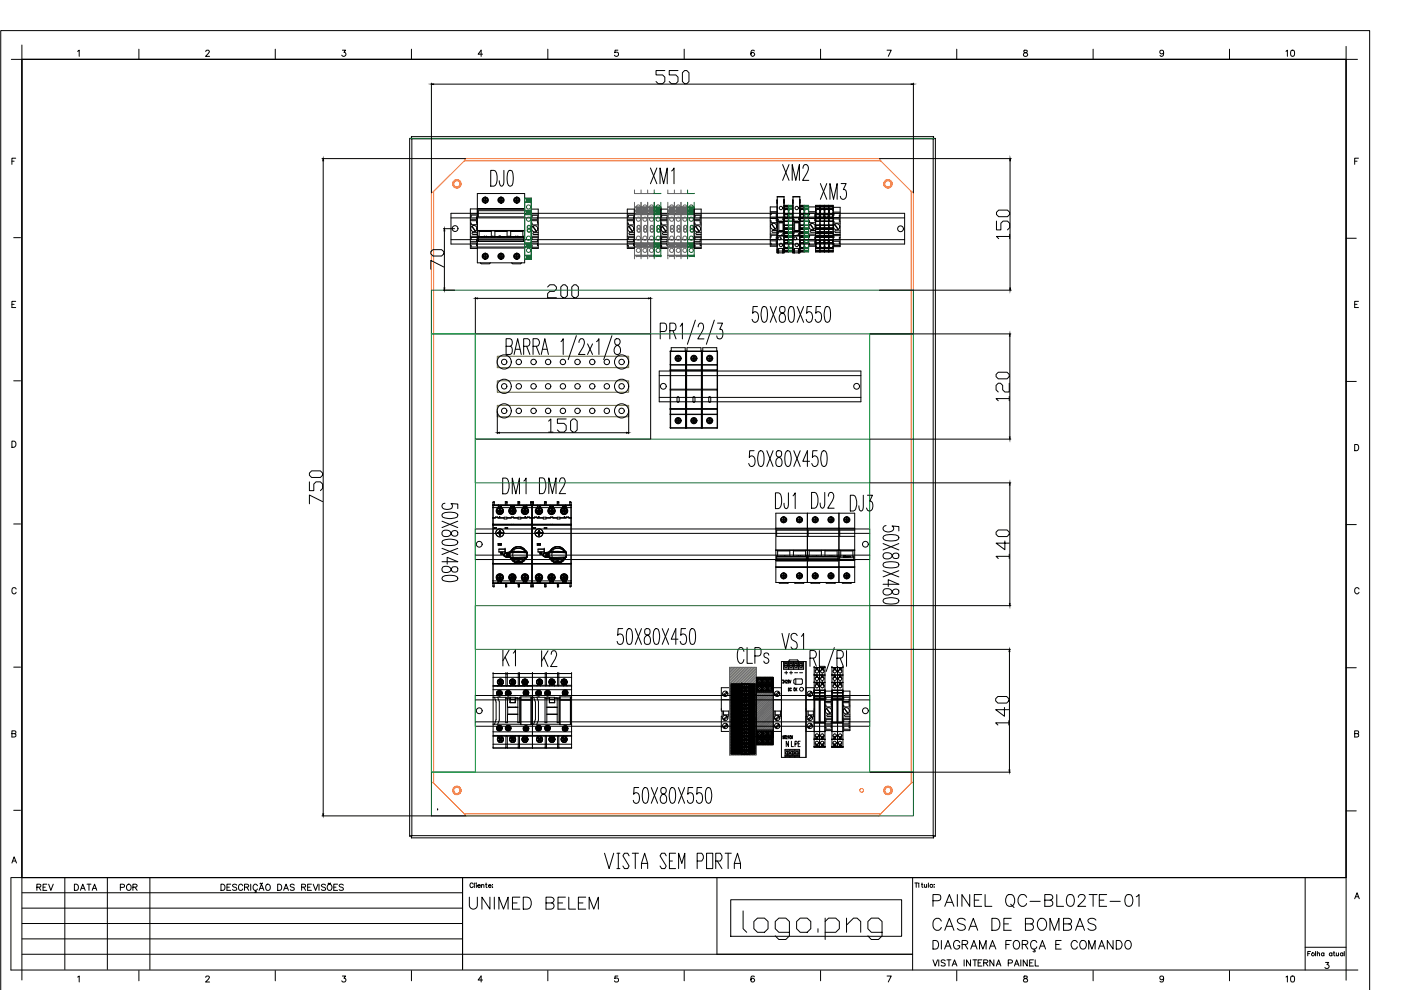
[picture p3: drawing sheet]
<svg xmlns="http://www.w3.org/2000/svg" width="297mm" height="210mm" viewBox="0 0 297 210" stroke-linecap="round" stroke-linejoin="round" font-family="sans-serif">
<defs><g id="words">
<text font-size="7.1" x="165.1" y="39.5">XM2</text>
<g font-size="6.6">
<text x="173.2" y="43.4">XM3</text>
<text x="113.6" y="105.8">DM2</text>
<text x="119.2" y="142.5" transform="rotate(-90 119.2 142.5)">K2</text>
</g>
<g font-size="6.2">
<text x="196.8" y="193.7">PAINEL QC-BL02TE-01</text>
<text x="196.8" y="198.6">CASA DE BOMBAS</text>
</g>
<g font-size="5.7">
<text x="110.4" y="142.5" transform="rotate(-90 110.4 142.5)">K1</text>
<text x="98.8" y="194">UNIMED BELEM</text>
</g>
<g font-size="4.4">
<text x="7.1" y="190.1">REV</text>
<text x="14.8" y="190.1">DATA</text>
<text x="24.7" y="190.1">POR</text>
<text x="271.6" y="209.5">10</text>
</g>
<g font-size="4">
<text x="271.6" y="13.1">10</text>
<text x="167.6" y="159.5">PE</text>
</g>
</g></defs>
<g fill="none" stroke="#000" stroke-width=".21">
<path d="M2.4 12.6h285.4M4.6 12.6h280.8v173.5h-280.8zM4.6 9.5v198.3M16.5 10.9l.3-.3v1.4M29.4 10.4v2.2M43.6 10.9l.2-.2 .3-.1 .3 .4-.8 1h.8M58.4 10.4v2.2M72.6 10.6h.7l-.4 .5a.44 .44 0 0 1 .3 .7 .44 .44 0 0 1-.7-.1M87.2 10.4v2.2M91.5 17.6v23.3M91.9 17.8h101.3M102.3 11.5h-.9l.6-.9v1.4"/>
<path d="M116.1 10.4v2.2M131 10.6h-.6l-.1 .6a.46 .46 0 0 1 .7 0 .46 .46 0 0 1 0 .6 .46 .46 0 0 1-.7-.1M141 15h-1.9v.9h1.4l.5 .5v.9l-.5 .5h-.9l-.5-.5M143.7 15h-1.8v.9h1.4l.4 .5v.9l-.4 .5h-.9l-.5-.5M145.1 10.4v2.2M145.1 15h.5l.5 .4v1.9l-.5 .5h-.5l-.4-.5v-1.9zM159.9 10.8v-.1a.66 .66 0 0 0-.8 .5 .66 .66 0 0 0 .4 .8 .4 .4 0 0 0 .5-.4 .4 .4 0 0 0-.3-.4 .4 .4 0 0 0-.5 .3M174 10.4v2.2M188.1 10.6h.9l-.7 1.4M193.7 17.6v23.3M202.8 10.4v2.2M217.1 10.7v.4l.6 .1 .2 .3a.45 .45 0 0 1-.5 .5 .45 .45 0 0 1-.4-.5l.8-.6-.1-.2z"/>
<path d="M231.8 10.4v2.2M246.7 11.1a.41 .41 0 0 1-.6 .3 .41 .41 0 0 1-.1-.7 .41 .41 0 0 1 .7 .1v.3a.61 .61 0 0 1-.5 .9l-.3-.3M260.7 10.4v2.2M285.4 9.8v198M2.5 34.2h.5M3.3 33.5h-.8v1.4M68.3 33.6h30.4M68.5 34.1v138.5M86.9 29.4h.4M86.9 29.4v147.9M86.9 29.4h.3M87.2 29l.1 .4"/>
<path d="M87.2 29.4h.1M87.2 29v.4M87.2 29h110.7M87.3 29.4h110.6M87.3 29.4v147.8M104 36.1h.7a1.24 1.24 0 0 1 .7 1.3 2.03 2.03 0 0 1-.7 2.1h-.7zM106.8 36.1v2.6v.4l-.3 .4-.4-.2-.2-1M107.8 36.3l.3-.2 .5 .2a4.6 4.6 0 0 1 0 3l-.5 .2a1.85 1.85 0 0 1-.6-1.9zM137.9 35.6l1.4 3.4M139.3 35.6l-1.4 3.4M139.9 39v-3.4l.8 3.4 .8-3.4v3.4M142.4 36.3l.5-.7v3.4"/>
<path d="M186.5 33.6h27.9M197.9 29.4v147.8M197.9 29v.4M197.9 29.4h.1M197.9 29.4h.4M198.3 29.4h-.4M198.3 29.4v147.9M214.2 34.1v27M287.2 34.2h.5M288 33.5h-.8v1.4M2.9 50.4h1.4M91.3 53.4l.5-.5h1.8l.5 .5v.4l-.5 .5h-1.8l-.5-.5z"/>
<path d="M94 48.5h2.4M94.1 56.6l-2.8-1.4v1.9M94.2 49v12.1M95.6 45.2h96.2v6.5h-96.2zM95.6 50.8h96.2M95.6 46.2h96.2M99.7 46.8h1.3v.5h.2M99.7 47.3h.2v.3h1.3M99.7 45.4h1.5M99.7 50.1h1.5M99.7 52h.2v.4h11.3M99.7 51.5h1.3v.5h.2"/>
<path d="M100 48l.8 1.1M100.1 48l.8 1M100.3 49.3l-.2 .2 .2 .2M100.3 49.3h.9M100.3 49.7h.9M101.2 45.6h-1.3v.4h-.2M101.2 46h-.2v.5h-1.3M101.2 48.9h10M101.2 51.1h.2M101.2 44.3h-1.5v8.4h1.5M101.2 50.3h-1.3v.4h-.2M101.2 50.7h-.2v.5h-1.3"/>
<path d="M101.2 49h10M101.2 51h.2M101.2 41h10v14.7h-10zM101.2 44.2h10M101.2 44.4h10M101.2 52.6h10M101.4 51.2h.1M101.4 50.2h.1M101.4 50.3h9.7M101.4 50.2h9.7M101.4 51.2h9.7M101.4 50.6h9.7"/>
<path d="M101.4 50.2v1M101.6 49.1h2.6M101.6 49v1.2M101.8 55.7l.3 .2h1.7l.2-.2M102.1 50.2h.1M102.4 42.4h.1M102.4 42.5h.1M102.4 54.2h.1M102.4 54.4h.1M102.4 42.5h.4v.4M102.4 42.4v.1M102.4 54.2v.2"/>
<path d="M102.4 54.4h.4v.4M102.4 42.5l.4 .3M102.4 54.4l.4 .3M102.7 50.2h.1M102.7 55h.2M102.8 42l-.4 .3M102.8 53.9l-.4 .3M102.8 42h.1M102.8 42.9h.1M102.8 53.9h.1M102.8 54.8h.1M102.8 42v.4h-.4"/>
<path d="M102.8 53.9v.3h-.4M102.9 42.9h.1M102.9 42h.1M102.9 54.8h.1M102.9 53.9h.1M102.9 42v.4h.5v.1h-.5v.4M102.9 53.9v.3h.5v.2h-.5v.4M102.9 42l.4 .3M102.9 53.9l.4 .3M103.1 50.2h.1M103.3 42.5l-.4 .3M103.3 54.4l-.4 .3"/>
<path d="M103.6 50.2h.1M104.2 49v1.2M104.4 50.2h.1M104.8 50.2h.1M104.9 49.1h2.6M104.9 49v1.2M105.5 50.2h.1M105.8 42.4h.1M105.8 42.5h.1M105.8 54.2h.1M105.8 54.4h.1M105.8 42.5h.4v.4"/>
<path d="M105.8 42.4v.1M105.8 54.2v.2M105.8 54.4h.4v.4M105.8 42.5l.4 .3M105.8 54.4l.4 .3M105.8 50.2h.1M105.9 50.2h.1M106 50.2h.1M106 55h.2M106.1 50.2h.1M106.2 42l-.4 .3M106.2 53.9l-.4 .3"/>
<path d="M106.2 42h.1M106.2 42.9h.1M106.2 53.9h.1M106.2 54.8h.1M106.2 42v.4h-.4M106.2 53.9v.3h-.4M106.3 42.9h.1M106.3 42h.1M106.3 54.8h.1M106.3 53.9h.1M106.3 42v.4h.4v.1h-.4v.4M106.3 53.9v.3h.4v.2h-.4v.4"/>
<path d="M106.3 42l.4 .3M106.3 53.9l.4 .3M106.7 42.5l-.4 .3M106.7 54.4l-.4 .3M107 50.2h.1M107.5 49v1.2M107.7 50.2h.1M108.1 50.2h.1M108.3 49.1h2.6M108.3 49v1.2M108.5 55.7l.2 .2M108.7 55.9h1.7"/>
<path d="M108.8 50.2h.1M109.1 42.4h.1M109.1 42.5h.1M109.1 54.2h.1M109.1 54.4h.1M109.1 42.5h.4v.4M109.1 42.4v.1M109.1 54.2v.2M109.1 54.4h.4v.4M109.1 42.5l.4 .3M109.1 54.4l.4 .3M109.4 50.2h.1"/>
<path d="M109.4 55h.2M109.5 42l-.4 .3M109.5 53.9l-.4 .3M109.5 42h.1M109.5 42.9h.1M109.5 53.9h.1M109.5 54.8h.1M109.5 42v.4h-.4M109.5 53.9v.3h-.4M109.6 42.9h.1M109.6 42h.1M109.6 54.8h.1"/>
<path d="M109.6 53.9h.1M109.6 42v.4h.5v.1h-.5v.4M109.6 53.9v.3h.5v.2h-.5v.4M109.6 42l.4 .3M109.6 53.9l.4 .3M109.8 50.2h.1M110 42.5l-.4 .3M110 54.4l-.4 .3M110.3 50.2h.1M110.6 55.7l-.2 .2M110.9 49v1.2M111.1 51.2h.1"/>
<path d="M111.1 50.2h.1M111.1 51.1h.1M111.1 50.2v1M111.1 51h.1M111.2 44.7h-9.8v1.3h9.8M112.6 44.3h1.5v8.4h-1.5zM112.6 47.3h.2v.4h1.3M112.6 46.8h1.3v.5h.2M112.6 51.5h1.3v.5h.2M112.6 52h.2v.4h1.3M112.6 45.4h1.5M112.6 50.1h1.5"/>
<path d="M112.9 48l.8 1.1M113 48l.8 1M114.1 49.3h-.9l-.2 .2 .2 .2h.9M114.1 45.6h-1.3v.4h-.2M114.1 46h-.2v.5h-1.3M114.1 50.7h-.2v.5h-1.3M114.1 50.4h-1.3v.3h-.2M133 44.3h1.5v8.4h-1.5zM133 47.3h.2v.4h1.3M133 46.8h1.3v.5h.2M133 45.4h1.5M133 50.1h1.5"/>
<path d="M133 52h.2v.4h1.3M133 51.5h1.3v.5h.2M133.3 48l.8 1.1M133.4 48l.7 1M133.5 49.3l-.2 .2 .2 .2M133.5 49.3h1M133.5 49.7h1M134.5 45.6h-1.3v.4h-.2M134.5 46h-.2v.5h-1.3M134.5 50.4h-1.3v.3h-.2M134.5 50.7h-.2v.5h-1.3M140.1 44.3h1.5v8.4h-1.5z"/>
<path d="M140.1 47.3h.2v.4h1.3M140.1 46.8h1.3v.5h.2M140.1 45.4h1.5M140.1 50.1h1.5M140.1 52h.2v.4h1.3M140.1 51.5h1.3v.5h.2M140.4 48l.8 1.1M140.4 48l.8 1M140.6 49.3l-.2 .2 .2 .2M140.7 49.3h.9M140.7 49.7h.9M141.6 45.6h-1.3v.4h-.2"/>
<path d="M141.6 46h-.2v.5h-1.3M141.6 50.4h-1.3v.3h-.2M141.6 50.7h-.2v.5h-1.3M147.2 44.3h1.5v8.4h-1.5zM147.2 47.3h.1v.4h1.4M147.2 52h.1v.4h1.4M147.2 46.8h1.2v.5h.3M147.2 45.4h1.5M147.2 50.1h1.5M147.2 51.5h1.2v.5h.3M147.5 48l.7 1.1M147.5 48l.8 1"/>
<path d="M148.7 49.3h-1l-.2 .2 .2 .2h1M148.7 45.6h-1.4v.4h-.1M148.7 46h-.3v.5h-1.2M148.7 50.4h-1.4v.3h-.1M148.7 50.7h-.3v.5h-1.2M163.3 46.8h.2v.4h1.3M163.3 46.3h1.3v.5h.2M163.3 51.1h1.3v.5h.2M163.3 51.6h.2v.4h1.3M163.3 44.9h1.5M163.6 47.6l.8 1M163.6 47.5l.8 1.1"/>
<path d="M164.7 42.5h.1M164.7 53.4h.1M164.7 53.1h.1M164.7 52.8h.1M164.7 43h.1M164.7 42.7h.1M164.7 42.8h.1M164.7 43.1h.1M164.8 48.9h-1l-.2 .2 .2 .1h1M164.8 50h.1M164.8 46.1h.1M164.8 45.5h-.2v.5h-1.3"/>
<path d="M164.8 50.3h-.2v.5h-1.3M164.8 45.1h-1.3v.4h-.2M164.8 49.9h-1.3v.4h-.2M164.8 46h1.2v.5h.2M164.8 43.9h-1.5v8.3h1.5M164.8 41.8v11.8M164.8 46.5h.2v.5h1.2M164.8 46.1h1.2M164.8 52.9h.3M164.8 53.2h1.4M164.8 53.3h.3M165 49.2h2.2"/>
<path d="M165 46.9h2.2M165.1 53.6h.1M165.1 53.6v-.9h.8v.9M165.1 47.2h.9v1.7h-.9zM165.7 50h.1M165.9 53.6h.1M165.9 52.9h.3M165.9 53.3h.3M166.2 53.1h.1M166.2 53.4h.1M166.2 46.9h.1M166.2 49.2h.1"/>
<path d="M166.2 50.9h.1M166.2 52.8h.1M166.2 45.2h.1M166.2 43h.1M166.2 42.7h.1M166.2 42.8h.1M166.2 42.5h.1M166.2 43.1h.1M166.2 45.1h.1M166.2 46.3h.1M166.2 48.5h.1M166.2 44.3h.1"/>
<path d="M166.2 52.7h.1M166.2 47.7h.1M166.2 46.8l1 .1M166.2 49.1h-1.2v.5h-1.7M166.2 43.9h1M166.2 43.5h1v9.9h-1M166.2 53.1h1M166.2 41.8v11.8h-1.5v-11.1M166.2 49.5h-.2v.5h-1.2M166.2 46.1h1M166.2 52.7h1M166.2 50h1"/>
<path d="M166.2 49.5h1M166.2 48.3h1M166.2 46.4h1M166.2 46.3h1M166.2 48.4h1M166.2 48.5h1M166.2 46.2h1M166.2 50.3h1M166.2 50.2h1M166.2 50.1h1M166.2 48.6h1M166.2 48.7h1"/>
<path d="M166.2 47.9l.1 .4M166.2 44.3h1M166.2 47.8h1M166.2 47.7h1M166.2 43.8h1M166.2 53.3h1M166.2 43.6h1M166.3 45l.4 .4 .5-.2M166.3 52.2l.4 .3 .5-.1M166.3 44.7v.4zM166.3 51.9v.4zM166.3 45l.4 .4 .5-.3"/>
<path d="M166.3 52.2l.4 .3 .5-.2M166.3 46.4v.4M166.4 45.6v.4M166.4 46h.1M166.4 51.4h.5M166.4 45.5h.1M166.4 50.9v.5M166.4 46h.5M166.4 50.9h.5M166.4 50.9v.1M166.6 48.6h.1M166.6 50.1h.1"/>
<path d="M166.6 48.6v.1M166.6 49.2h.1M166.6 49.5h.1M166.6 50v.1M166.9 48.6h.1M166.9 50.1h.1M166.9 48.6v.1M166.9 49.2h.1M166.9 49.5h.1M166.9 50v.1M166.9 50.9h.1M166.9 50.9l.1 .1"/>
<path d="M166.9 45.5h-.5M167 46h-.1M167 51.4h-.1M167 45.6l-.1 .4M167 50.9v.5M167.2 45.4h.1M167.2 46.3h.1M167.2 48.5h.1M167.2 44.3h.1M167.2 52.7h.1M167.2 46.9h.1M167.2 47.7h.1"/>
<path d="M167.2 44.5l-.5-.2-.4 .4M167.2 51.7l-.5-.2-.4 .3M167.2 44.6l-.5-.2-.4 .3M167.2 51.8l-.5-.3-.4 .3M168.1 42.5h.1M168.1 53.4h.1M168.1 53.1h.1M168.1 52.8h.1M168.1 43h.1M168.1 42.7h.1M168.1 42.8h.1M168.1 43.1h.1"/>
<path d="M168.1 50h.1M168.1 46.1h.1M168.1 46h1.2v.5h.3M168.1 46.5h.2v.5h1.3M168.1 46.1h1.2M168.1 52.9h.3M168.1 53.2h1.5M168.1 53.3h.3M168.1 41.8v11.8M168.3 49.2h2.2M168.3 46.9h2.2M168.4 53.6h.1"/>
<path d="M168.4 53.6v-.9h.9v.9M168.5 47.2h.9v1.7h-.9zM169 50h.1M169.3 53.6h.1M169.3 52.9h.3M169.3 53.3h.3M169.6 53.1h.1M169.6 53.4h.1M169.6 46.9h.1M169.6 49.2h.1M169.6 50.9h.1M169.6 52.8h.1"/>
<path d="M169.6 45.2h.1M169.6 43h.1M169.6 42.7h.1M169.6 42.8h.1M169.6 42.5h.1M169.6 43.1h.1M169.6 45.1h.1M169.6 46.3h.1M169.6 48.5h.1M169.6 44.3h.1M169.6 52.7h.1M169.6 47.7h.1"/>
<path d="M169.6 46.8l.9 .1M169.6 49.1h-1.3v.5h-.2M169.6 43.9h.9M169.6 43.5h.9v9.9h-.9M169.6 53.1h.9M169.6 46.1h.9M169.6 49.5h-.3v.5h-1.2M169.6 52.7h.9M169.6 50h.9M169.6 41.8v11.8h-1.5v-11.1M169.6 49.5h.9M169.6 48.3h.9"/>
<path d="M169.6 46.4h.9M169.6 46.3h.9M169.6 48.4h.9M169.6 48.5h.9M169.6 46.2h.9M169.6 50.3h.9M169.6 50.2h.9M169.6 50.1h.9M169.6 48.6h.9M169.6 48.7h.9M169.6 47.9l.1 .4M169.6 44.3h.9"/>
<path d="M169.6 47.8h.9M169.6 47.7h.9M169.6 43.8h.9M169.6 53.3h.9M169.6 43.6h.9M169.6 45l.4 .4 .5-.2M169.6 52.2l.4 .3 .5-.1M169.6 44.7v.4zM169.6 51.9v.4zM169.6 45l.5 .4 .4-.3M169.6 52.2l.5 .3 .4-.2M169.7 46.4v.4"/>
<path d="M169.7 46h.1M169.7 51.4h.6M169.7 45.6l.1 .4M169.8 45.5h-.1M169.8 50.9l-.1 .5M169.8 46h.5M169.8 45.5h.5M169.8 50.9h.5zM169.8 50.9l-.1 .1M169.9 48.6h.1M169.9 50.1h.1M169.9 48.6v.1"/>
<path d="M169.9 49.2h.1M169.9 49.5h.1M169.9 50v.1M170.2 48.6h.1M170.2 50.1h.1M170.2 48.6v.1M170.2 49.2h.1M170.2 49.5h.1M170.2 50v.1M170.3 45.5h.1M170.3 50.9h.1M170.3 50.9v.1"/>
<path d="M170.3 51.4h.1M170.3 46h.1M170.4 45.6l-.1 .4M170.4 50.9v.5M170.5 45.4h.1M170.5 46.3h.1M170.5 48.5h.1M170.5 44.3h.1M170.5 52.7h.1M170.5 46.9h.1M170.5 47.7h.1M170.5 44.5l-.5-.2-.4 .4"/>
<path d="M170.5 51.7l-.5-.2-.4 .3M170.5 44.6l-.4-.2-.5 .3M170.5 51.8l-.4-.3-.5 .3M171.4 46.8h.2v.4h1.3M171.4 46.3h1.3v.5l3.9 .1M171.4 49.6h1.5M171.4 51.6h.2v.4h1.3M171.4 51.1h1.3v.5h.2M171.4 43.9v8.3h1.5M171.7 47.6l.8 1M171.8 47.5l.8 1.1M172 48.9l-.2 .2 .2 .1"/>
<path d="M172 48.9h.9M172 49.2h.9M172.7 45.5v.5h-1.3M172.9 46.3h.1M172.9 48.5h.1M172.9 52.7h.1M172.9 46.9h.1M172.9 47.7h.1M172.9 49.9h-1.3v.4h-.2M172.9 50.3h-.2v.5h-1.3M172.9 43.9v9.5h3.7v-9.4M172.9 53.1h3.7"/>
<path d="M172.9 52.7h3.7M172.9 50h3.7M172.9 49.2h3.7M172.9 46.9h3.9v.4h1.3M172.9 49.5h3.7M172.9 48.3h3.7M172.9 46.4h3.7M172.9 46.3h3.7M172.9 48.4h3.7M172.9 48.5h3.7M172.9 46.2h3.7M172.9 50.3h3.7"/>
<path d="M172.9 50.2h3.7M172.9 50.1h3.7M172.9 48.6h3.7M172.9 48.7h3.7M172.9 47.9l.1 .4M172.9 47.8h3.7M172.9 47.7h3.7M172.9 53.3h3.7M172.9 52.2l.5 .3 .5-.1M173 51.9v.4zM173 52.2l.4 .3 .5-.2M173 46.4v.4"/>
<path d="M173 45.6l.1 .4M173 46h.1M173 51.4h.6M173.1 50.9l-.1 .5M173.1 46h.5M173.1 50.9h.5zM173.1 50.9l-.1 .1M173.3 48.6h.1M173.3 50.1h.1M173.3 48.6v.1M173.3 49.2h.1M173.3 49.5h.1"/>
<path d="M173.3 50v.1M173.6 48.6h.1M173.6 50.1h.1M173.6 48.6v.1M173.6 49.2h.1M173.6 49.5h.1M173.6 50v.1M173.6 50.9h.1M173.6 50.9l.1 .1M173.7 46h-.1M173.7 51.4h-.1M173.7 45.6l-.1 .4"/>
<path d="M173.7 50.9v.5M173.8 46.3h.1M173.8 48.5h.1M173.8 52.7h.1M173.8 46.9h.1M173.8 47.7h.1M173.8 47.9l.1 .4M173.8 44.3v9.1M173.9 51.7l-.5-.2-.5 .3M173.9 51.8l-.5-.3-.4 .3M173.9 52.2l.4 .3 .5-.1M173.9 51.9h.1"/>
<path d="M173.9 51.9v.4l.3 .2h.3l.3-.2M173.9 46.4v.4M174 46h.1M174 51.4h.1M174 45.6l.1 .4M174 50.9v.5M174.1 46h.5M174.1 50.9l-.1 .1M174.2 48.6h.1M174.2 50.1h.1M174.2 48.6v.1M174.2 49.2h.1"/>
<path d="M174.2 49.5h.1M174.2 50v.1M174.5 48.6h.1M174.5 50.1h.1M174.5 48.6v.1M174.5 49.2h.1M174.5 49.5h.1M174.5 50v.1M174.5 50.9h.1M174.6 50.9h-.5M174.6 51.4h-.5M174.6 46h-.1"/>
<path d="M174.7 45.6l-.1 .4M174.7 50.9v.5M174.8 52.2l.4 .3 .5-.1M174.8 46.3h.1M174.8 48.5h.1M174.8 52.7h.1M174.8 46.9h.1M174.8 47.7h.1M174.8 47.9l.1 .4M174.8 44.3v9.1M174.8 51.7l-.5-.2-.4 .3M174.8 51.8l-.5-.3-.4 .3"/>
<path d="M174.8 52.2l.4 .3 .5-.2M174.8 51.9v.4zM174.9 46.4v.4M174.9 45.6l.1 .4M174.9 46h.1M174.9 51.4h.6M175 50.9l-.1 .5M175 46h.5M175 50.9l-.1 .1M175.1 48.6h.1M175.1 50.1h.1M175.1 48.6v.1"/>
<path d="M175.1 49.2h.1M175.1 49.5h.1M175.1 50v.1M175.4 48.6h.1M175.4 50.1h.1M175.4 48.6v.1M175.4 49.2h.1M175.4 49.5h.1M175.4 50v.1M175.5 50.9h.1M175.5 50.9h-.5M175.5 46h.1"/>
<path d="M175.6 45.6l-.1 .4M175.6 50.9v.5M175.7 51.7l-.5-.2-.4 .3M175.7 51.8l-.5-.3-.4 .3M175.7 52.2l.4 .3 .5-.1M175.7 46.3h.1M175.7 48.5h.1M175.7 52.7h.1M175.7 46.9h.1M175.7 47.7h.1M175.7 47.9l.1 .4M175.7 44.3v9.1"/>
<path d="M175.7 52.2l.5 .3 .4-.2M175.8 51.9v.4zM175.8 46.4v.4M175.8 46h.1M175.8 51.4h.6M175.8 45.6l.1 .4M175.9 50.9l-.1 .5M175.9 46h.5M175.9 50.9h.5M175.9 50.9l-.1 .1M176.1 48.6h.1M176.1 50.1h.1"/>
<path d="M176.1 48.6v.1M176.1 49.2h.1M176.1 49.5h.1M176.1 50v.1M176.3 48.6h.1M176.3 50.1h.1M176.3 48.6v.1M176.3 49.2h.1M176.3 49.5h.1M176.3 50v.1M176.4 50.9h.1M176.4 50.9l.1 .1"/>
<path d="M176.5 51.4h-.1M176.5 46h-.1M176.5 45.6l-.1 .4M176.5 50.9v.5M176.6 51.7l-.5-.2-.4 .3M176.6 51.8l-.4-.3-.5 .3M176.6 46.3h.1M176.6 48.5h.1M176.6 52.7h.1M176.6 46.9h.1M176.6 47.7h.1M176.6 46.4h1.4v.5h.1"/>
<path d="M176.6 51.7h.2v.3h1.3M176.6 51.2h1.4v.5h.1M176.6 49.7h1.5M176.9 47.6l.8 1.1M177 47.6l.8 1.1M177.2 48.9l-.2 .2 .2 .2M177.2 49.3h.9M177.2 49h.9M178 45.6v.5h-5.1M178.1 50h-1.3v.3h-3.9M178.1 50.3h-.1v.6M178.1 44v8.3h-1.5"/>
<path d="M211.3 46.9v1.8h.9v-1.4l.5-.4h.9l.5 .4v1l-.5 .4M211.3 45l.4-.5h1.9l.5 .5v.5l-.5 .4h-1.9l-.4-.4zM214.1 50.1h-2.8l.4 .5M214.1 49.7v.9M285.4 50.5h2.2M2.5 64.5h.5M3.3 63.9h-.8v1.3h.8M94 61.5h2.4M100.8 70.8h37.2v22.3h-37.2zM100.8 63v7.7M101.2 63.3h36.3M107.3 73.4h.8a.91 .91 0 0 0 0-1.6h-.8v3.4h.8a1.01 1.01 0 0 0 0-1.8"/>
<path d="M109 75.2l.8-3.4 .7 3.4M109.3 74.1h1M111 73.4h.9a.91 .91 0 0 0 0-1.6h-.9v3.4M111.7 73.4l.6 1.8M113 73.4h.9a.88 .88 0 0 0 .5-.8 .88 .88 0 0 0-.5-.8h-.9v3.4M113.7 73.4l.7 1.8M114.8 75.2l.7-3.4 .8 3.4M115 74.1h1M116.1 60.8l.5-.4h.9l.5 .4v.5l-.5 .5h-.9l-.5 .4v.9h1.9M118.9 60.8l.5-.4h.4l.5 .4v1.9l-.5 .4h-.4l-.5-.4zM118.9 72.4l.5-.6v3.4M121.2 60.8l.5-.4h.5l.4 .4v1.9l-.4 .4h-.5l-.5-.4z"/>
<path d="M122.2 71.2l-1.7 5.1M122.8 72.6v-.2a.59 .59 0 0 1 .3-.5 .59 .59 0 0 1 .6 .1l.1 .2a1.6 1.6 0 0 1-.2 1.3l-.9 1.7h1.3M124.6 72.9l1 2.3M125.6 72.9l-1 2.3M126.5 72.4l.5-.6v3.4M129.7 71.2l-1.7 5.1M130.4 72a.87 .87 0 0 0 .6 1.3 .98 .98 0 0 1 .6 1 .98 .98 0 0 1-.9 .9 1.13 1.13 0 0 1-.5-1.2 1.13 1.13 0 0 1 1-.9 .67 .67 0 0 0 .2-1 .67 .67 0 0 0-1-.1zM138 63v7.7M139.8 78.7h42.7v6.5h-42.7zM139.8 79.6h42.7M140 70.3h.9a1.04 1.04 0 0 0 0-1.8h-.9v3.4M142 70.1h.9a.91 .91 0 0 0 0-1.6h-.9v3.4"/>
<path d="M142.1 78.6h10M142.1 78.4h10M142.2 78.4l-.1 .1M142.2 74.4l-.1 .1M142.2 74.4v2.9M142.2 77.4v13.4M142.2 74.4h3.2M142.3 74.4v-.7h3v.7M142.7 70.1l.6 1.8M143.7 75.7h.1v.3h.3v.1h-.3v.3h-.1v-.3h-.3v-.1h.3zM144.2 69.2l.5-.7v3.4M145.3 78.4h.2"/>
<path d="M145.3 77.3l.1 .1h-3.2M145.3 74.4l.1 .1M145.4 77.3h-3.3l.1 .1M145.4 74.4v16.4M145.4 74.5v16.2M145.5 74.5v16.2M145.5 74.4l-.1 .1M145.6 74.4h3.1M145.6 74.4v2.9M145.6 77.4v13.4M145.7 74.4v-.7h2.9v.7M147.1 75.7h.1v.3h.3v.1h-.3v.3h-.1v-.3h-.3v-.1h.3z"/>
<path d="M147.4 67.9l-1.7 5.1M148 69.3v-.1a.66 .66 0 0 1 .8-.7l.3 .3a1.56 1.56 0 0 1-.2 1.5l-1 1.6h1.4M148.7 78.4h.2M148.7 77.3l.1 .1h-3.2M148.7 74.4l.1 .1M148.7 77.3h-3.2l.1 .1M148.7 74.4v16.4M148.8 74.5v16.2M148.9 74.4l-.1 .1M148.9 74.4h3.1v16.4h-3.1M148.9 74.4v2.9M148.9 77.4v13.4"/>
<path d="M149 74.4v-.7h3v.7M150.4 75.7h.2v.3h.3v.1h-.3v.3h-.2v-.3h-.3v-.1h.3zM151.5 67.9l-1.7 5.1M152 78.4l.1 .1M152 77.3l.1 .1h-3.2M152 74.4l.1 .1M152 77.3h-3.2l.1 .1M152.1 68.5h1.1l-.6 1.3h.3a1.33 1.33 0 0 1-.2 2.1l-.6-.2-.1-.5M152.1 74.5h-10v16.2h10M152.1 74.5v16.2M160.6 65h-.9l-.1 1.4 .1-.1a.64 .64 0 0 1 1 .3 1.16 1.16 0 0 1-.7 1.7l-.3-.1-.2-.5M161.7 65.1l.3-.1 .4 .1a4 4 0 0 1 0 3.1l-.4 .1a1.96 1.96 0 0 1-.6-1.9z"/>
<path d="M163.3 65l1.3 3.3M164.6 65l-1.3 3.3M165.4 65.1a.95 .95 0 0 0 .9 1.5 1.19 1.19 0 0 1-.2 1.7h-.4a1.15 1.15 0 0 1-.5-1.2 1.15 1.15 0 0 1 .9-.8 .69 .69 0 0 0 .3-.9 .69 .69 0 0 0-.7-.4zM167.4 65.1l.3-.1 .5 .1a4.6 4.6 0 0 1 0 3.1l-.5 .1a1.85 1.85 0 0 1-.6-1.9zM169 65l1.4 3.3M170.4 65l-1.4 3.3M172.1 65h-1l-.1 1.4a.6 .6 0 0 1 .6-.3 .6 .6 0 0 1 .6 .5 1.16 1.16 0 0 1-.8 1.7l-.4-.3-.1-.3M174 65h-1v1.4v-.1a.64 .64 0 0 1 1.1 .3 1.16 1.16 0 0 1-.8 1.7l-.3-.1-.2-.5M175 65.1l.3-.1 .5 .1a4 4 0 0 1 0 3.1l-.5 .1a1.96 1.96 0 0 1-.6-1.9zM184.5 70.8h29.8M186.5 61.5h27.9M211.7 78.9h1.8l.5 .5v.5l-.5 .4h-1.8l-.5-.4v-.5z"/>
<path d="M214.1 71.3v21.3M287.2 64.5h.5M288 63.9h-.8v1.3h.8M2.5 93.5h.4a.71 .71 0 0 1 .5 .7 .71 .71 0 0 1-.5 .6h-.4zM2.9 80.7h1.4M105.4 87.3v4.7M105.9 91.8h26.9M116.3 89.3l.5-.5v2.8M116.3 91.6h.9M120 88.8h-1.8v1h1.4l.4 .4v1l-.4 .4h-1l-.4-.4M121 89.3l.4-.5h.5l.5 .5v1.9l-.5 .4h-.5l-.4-.4zM133.3 87.3v4.7"/>
<path d="M139.8 84.3h42.7M142.1 86.7l.1 .1M142.1 87.8l9.9 .1M142.1 90.7l.1 .1M142.1 82.5h10M142.1 82.7h10M142.1 86.6h10M142.1 86.8h10M142.1 87.8h10M142.2 90.8h3.2M143.4 89.1h.3v-.3h.1v.3h.3v.2h-.3v.3h-.1v-.3h-.3zM143.5 85.1l.3 .2 .2-.2"/>
<path d="M143.7 85.3h.1M143.7 84.2h.1M144 84.3l-.2-.2-.2 .1-.1 .9M144 84.3v.8M145.3 86.8h.2M145.4 90.7l-.1 .1M145.4 90.7l.1 .1M145.6 90.8h3.1M146.9 85.1l.2 .2M146.9 84.3v.8M147.1 88.8h.1v.3h.3v.2h-.3v.3h-.1v-.3h-.3v-.2h.3zM147.1 84.1l-.2 .2"/>
<path d="M147.1 85.3h.1M147.1 84.2h.1M147.2 84.1l.1 .2v.8M147.3 85.1l-.1 .2M148.7 86.8h.2M148.8 90.7l.1 .1M148.8 90.7l-.1 .1M150.2 85.1l.2 .2M150.3 84.3v.8M150.4 88.8h.2v.3h.3v.2h-.3v.3h-.2v-.3h-.3v-.2h.3zM150.4 84.1l-.2 .2M150.4 85.3h.1"/>
<path d="M150.4 84.2h.1M150.5 84.1l.2 .2v.8M150.7 85.1l-.2 .2M152.1 86.7l-.1 .1M152.1 87.8l-.1 .1M152.1 90.7l-.1 .1M159.9 95.6h-1v1.4l.3-.3h.3a1.35 1.35 0 0 1 0 2.2 .66 .66 0 0 1-.8-.6M160.9 95.7l.5-.1a1.85 1.85 0 0 1 .6 1.9l-.3 1.2-.5 .2a1.96 1.96 0 0 1-.6-1.9zM162.6 95.6l1.3 3.3M163.9 95.6l-1.3 3.3M164.7 95.7a.86 .86 0 0 0 .6 1.3 1.13 1.13 0 0 1 0 1.9h-.3a1.16 1.16 0 0 1-.5-1.2 1.16 1.16 0 0 1 .9-.9 .67 .67 0 0 0 .2-.9 .67 .67 0 0 0-.9-.2zM166.7 95.7l.5-.1a1.96 1.96 0 0 1 .6 1.9l-.3 1.2-.6 .2a1.85 1.85 0 0 1-.5-1.9z"/>
<path d="M168.3 95.6l1.4 3.3M169.7 95.6l-1.4 3.3M171.6 97.8h-1.4l1-2.2v3.3M173.3 95.6h-1l-.1 1.4 .4-.3h.3a1.35 1.35 0 0 1 0 2.2 .66 .66 0 0 1-.8-.6M174.3 95.7l.5-.1a1.85 1.85 0 0 1 .6 1.9l-.3 1.2-.5 .2a1.96 1.96 0 0 1-.6-1.9zM184.5 93.1h29.8M214 84.5h-2.8l.5 .5M214 81.3v1.8h-1l-.4-.5v-.9l-.5-.4h-.4l-.5 .4v.9l.5 .5M214 84v1M285.4 80.9h2.2M287.2 94.2h.4a.71 .71 0 0 1 .5 .7 .71 .71 0 0 1-.5 .7h-.4zM2.9 111.1h1.4"/>
<path d="M65.6 102.2v1.8h.9v-1.4l.5-.4h.9l.5 .4v1l-.5 .4M65.6 100.3l.5-.5h1.8l.5 .5v.5l-.5 .4h-1.8l-.5-.4zM68.4 106.4l-2.8-1.4v1.8M93.7 119.1h3.4l-2.3-.9v1.4M93.7 110.5l3.4 1.4M93.7 116.3l3.4 1.3M93.9 108.9a3.9 3.9 0 0 1 3 0l.2 .5a1.96 1.96 0 0 1-1.9 .6l-1.3-.3-.2-.3zM93.9 112.6a1.29 1.29 0 0 1 2 1 .7 .7 0 0 0 .8 0 .7 .7 0 0 0 .4-.7 .77 .77 0 0 0-.9-.4 .77 .77 0 0 0-.6 .7 .98 .98 0 0 1-1.1 .6 .98 .98 0 0 1-.8-.9zM93.9 114.6a3.9 3.9 0 0 1 3 0l.2 .5a1.75 1.75 0 0 1-1.9 .6l-1.3-.3-.2-.3zM94.3 106.7a.62 .62 0 0 0-.6 .5 .62 .62 0 0 0 .5 .7 2.03 2.03 0 0 0 1.6-.1 .65 .65 0 0 0-.2-1l1.5 .1v.9M97.1 110.5l-3.4 1.4M97.1 116.3l-3.4 1.3"/>
<path d="M100.8 112.2h83.6v6.4h-83.6zM100.8 113.1h83.6M100.8 117.7h83.6M104.5 119.5h.1M104.5 119.5v.1M104.5 107.6h7M104.5 119.5h16.5M104.5 109.7l.6-.1 .8 .1M104.5 111.1h16.6M104.5 111.2h.1M104.5 111.2v.1M104.5 107v.1"/>
<path d="M104.5 119.6h.1M104.5 107.1h.1M104.5 119.6h8.3M104.5 111.2h8.3M104.5 107.1h8.3M104.5 107.2h8.3M104.6 111.2v.1M104.7 106.4l-.2 .1M104.7 106.4h.1v.7M104.8 106.6h-.3v17.7h.3M105.1 109.6v.1M105.3 111.9l-.6 .2v-.2h.6v.1"/>
<path d="M105.4 108.7h.1M105.4 108.2v.2M105.4 108h.1M105.4 109.6l.1 .1M105.5 112.9h.3M105.5 113.1h.3M105.5 112.9h.1M105.5 112.9v.2M105.5 108.7v.2M105.5 107.8v.1M105.6 108.2v.2M105.6 108.2l.3 .1"/>
<path d="M105.6 108.2l.2 .1M105.6 107.3h.1M105.6 115.6v-.4h.7v.4M105.6 115.6h.7M105.6 108.9h.1M105.6 107.8h.1M105.7 115.2h.5l.1 .4M105.7 115.5h.5M105.7 107.5h.1M105.7 107.2h.1M105.7 107.2v.3M105.7 115.2l-.1 .4"/>
<path d="M105.7 107.2l-.1 .1M105.7 107.6a.78 .78 0 0 0-.4 1.2 .78 .78 0 0 0 1.3 0 .78 .78 0 0 0-.4-1.2M105.8 108.4l.1 .1M105.8 112.9h.1M105.8 113.1h.1M105.8 108.2l.1 .1M105.8 113.1l.1 .1M105.8 108.3h.1M105.8 108.3h.1l-.3 .1M105.8 108.3l-.2 .1M105.8 113.2h.1M105.8 115.2h.2"/>
<path d="M105.8 115.5h.2M105.9 113.2v.2M105.9 113.2h.1M105.9 112.8h.1M105.9 112.8l-.1 .1M105.9 115.5l-.1 .1M105.9 112.5h.2M105.9 113.5h.2M105.9 107.7a.57 .57 0 0 0-.5 .6 .57 .57 0 0 0 .5 .5M105.9 107.7a.61 .61 0 0 0-.4 .9 .61 .61 0 0 0 1 0 .61 .61 0 0 0-.4-.9M105.9 107.7h.2M105.9 108.1l-.1 .1"/>
<path d="M105.9 107.7h.1M105.9 112.6v.2M105.9 109.7h.1M105.9 107.7v.5M105.9 109.8h.1M105.9 108.3h.1M105.9 108.4h.1M105.9 108.4v.5M105.9 108.6h.2M105.9 108h.2M105.9 108v.2M105.9 108.4v.2"/>
<path d="M105.9 108.4l.1 .1M105.9 108l.1 .1M106 109.7h.1M106 108.1l-.1 .1M106 109.7h2.9l.1 .2h.8v.1h.6v-.1h1.3l.1-.2 .5 .2h1l.1-.2M106 108.1h.1M106 108.5h.1M106 107.2v.3h.2M106 108.5l-.1 .1M106.1 108.3h.1M106.1 108.4h.1M106.1 112.6v.2"/>
<path d="M106.1 112.8h.1M106.1 113.2v.2M106.1 113.2h.1M106.1 108.1v.2M106.1 108.4v.1M106.1 108.5v.1M106.1 112.8v.1M106.1 115.5v.1M106.1 112.9h.1M106.1 108.4l.1 .5M106.1 108v.2M106.1 108.4v.2"/>
<path d="M106.1 108.2v.1M106.1 108v.1M106.1 108.1l.2 .1M106.1 107.7a.57 .57 0 0 1 .5 .6 .57 .57 0 0 1-.5 .5M106.2 107.7h.1M106.2 107.5h.1M106.2 107.7l-.1 .5M106.2 117.4v.1M106.2 107.6a.66 .66 0 0 0-.8 .7 .66 .66 0 0 0 .7 .6 .66 .66 0 0 0 .5-.8M106.2 113.1h.1M106.2 112.9h.1M106.2 112.9h.3"/>
<path d="M106.2 107.3h.1M106.2 108.3h.1M106.2 108.3h-.1l.4 .1M106.2 108.3l.3 .1M106.2 113.1l-.1 .1M106.2 117.2h.3M106.2 117.1v.1M106.2 117.1v.4M106.2 117.1h.3M106.2 117.5h.3M106.3 108.4l-.2 .1M106.3 108.2h.2"/>
<path d="M106.3 108.2l-.2 .1M106.3 107.2l-.1 .1M106.3 107.2v.3l-.1-.2M106.4 112.9h.1M106.4 108.9h.1M106.4 112.9v.2M106.5 113.1h-.3M106.5 117.1v.1M106.5 108.2v.2M106.5 117.1v.4M106.5 108.2l-.3 .1M106.5 108.7v.1"/>
<path d="M106.5 117.4v.1M106.5 108.7h.1M106.5 117.2v.2h-.3M106.6 101.4h.7a2.3 2.3 0 0 1 .5 2.5l-.2 .6-.3 .2h-.7zM106.7 108.2v.2M106.8 117.5h.2v.3h-.2M106.8 117.5h.1M106.8 117.8h.1M106.8 117.5v.3M106.8 117.8l.2 .2 .4 .1M106.8 117.8l.2 .2M106.9 117.7l.3 .3"/>
<path d="M107 117.3l-.2 .2M107.1 117h.1M107.1 116.4h.1M107.1 116.4h-1.3v.6h1.3M107.1 111.9h.5v.2h-.5zM107.1 116.4v.6M107.1 107.1v-.7h.4v.7M107.2 117.2v.1M107.2 117.2l-.4 .3M107.2 118h.2M107.2 118v.1M107.3 106.4v.7"/>
<path d="M107.3 106.6h.2M107.4 117.2v.1M107.4 118.2h.7M107.4 117.2h-.2M107.4 117.3l-.5 .2M107.4 118v.2M107.4 117.3v.7M107.6 117.3l-.1-.1v.9l.1-.1M107.7 117.2l.1 .1M107.7 117.2h-.1v.9h.1M107.7 117.2v.9M107.8 118l-.1 .1"/>
<path d="M107.8 118v.1M107.8 117.3v.7M107.8 117.2h.1M107.8 117.2v.1M107.8 117.2v.9M107.9 118l-.1 .1M107.9 118v.2M107.9 117.2v.8M107.9 117.2h.1M107.9 118.2h.1M107.9 117.2v1M108 117.2h.1"/>
<path d="M108 117.2v1M108 117.1l-.7 .1M108 108.7h.1M108 118.1h.1M108 118.1v.1M108 117.2v.9M108.1 108.2v.2M108.1 117.1h-.6M108.1 118.2l-.8-.1 .9 .1M108.1 117.1l1.8-.1 1.8 .1M108.1 117.2h3.6M108.1 117.1v.1"/>
<path d="M108.1 118.2h3.6M108.1 118.1h3.6M108.1 118.1v.1M108.1 117.1h.1M108.1 118.2h.1M108.1 108h.1M108.1 117.2v.9M108.1 117.1l-.7 .1M108.2 118.2h.1M108.2 117h-.2M108.2 108.7v.2M108.2 107.8v.1"/>
<path d="M108.2 117.1h.1M108.2 117.1h.2M108.2 118.3h.2M108.2 118.3h.1M108.2 108.2h.2M108.2 108.2l.4 .1M108.2 108.2v.2M108.2 108.4l.4-.1zM108.2 118.2l.1 .1M108.3 118.3h.1M108.4 107.5h.1M108.3 107.3h.1"/>
<path d="M108.3 107.3h.1v.2M108.3 108.9h.1M108.3 107.8h.1M108.4 107.2v.1M108.4 109.7v-.1l2.9 .1M108.4 107.3v.2M108.4 116.9a1.67 1.67 0 0 1 1.5-.9 1.67 1.67 0 0 1 1.5 1M108.4 118.3h.1M108.4 109.7v.2h-.9v.1h-.6v-.1h-1.3l-.1-.2-1 .2M108.4 118.3h.2M108.4 107.6a.78 .78 0 0 0-.4 1.2 .78 .78 0 0 0 1.3 0 .78 .78 0 0 0-.4-1.2M108.4 108.4l.2 .1"/>
<path d="M108.4 117v.1M108.4 117l-.2 .1M108.4 108.2l.2 .1M108.5 109.6v.1M108.5 111.1v.1M108.6 107.7a.57 .57 0 0 0-.5 .6 .57 .57 0 0 0 .5 .5M108.6 107.7a.61 .61 0 0 0-.4 .9 .61 .61 0 0 0 1 0 .61 .61 0 0 0-.4-.9M108.6 107.7h.2M108.6 108.1l-.2 .1M108.6 107.7h.1M108.6 117l2.9 .1M108.6 116.9a1.71 1.71 0 0 1 2.6-.1l.1 .2"/>
<path d="M108.6 118.3a1.59 1.59 0 0 0 2.7 0M108.6 116.9v.1M108.6 108.4h.1M108.6 107.7v1.2M108.6 118.3h.1M108.6 117l-.2 .1M108.6 116.9h.1M108.6 116.9l-.2 .1M108.6 118.3v.1M108.6 118.2v.1M108.6 104.7v-3.3l.8 3.3 .7-3.3v3.3M108.6 108.3h.1"/>
<path d="M108.6 116.9l2.6 .1M108.6 116.9a1.58 1.58 0 0 1 2.6 .1M108.6 108.6h.2M108.6 108.4l.1 .1M108.6 108v.2M108.6 108.4v.2M108.6 108l.1 .1M108.6 108h.2M108.7 108.1l-.1 .1M108.7 108.5l-.1 .1M108.7 108.1h.1M108.7 108.5h.1"/>
<path d="M108.7 107.2v.3h.3M108.7 108.4h.1M108.7 108.3h.1M108.7 108.4l.1 .5M108.7 108.3h.2M108.7 107.2v.3M108.7 108.4l.1 .2M108.7 108.5l.1 .1M108.8 108l-.1 .3M108.8 108l-.1 .1M108.8 109.6v.1M108.8 108.1l.1 .1"/>
<path d="M108.8 107.7a.57 .57 0 0 1 .4 .6 .57 .57 0 0 1-.4 .5M108.8 107.7h.1M108.8 107.5h.1M108.8 107.7v.5M108.8 111.1v.1M108.8 107.6a.66 .66 0 0 0-.8 .7 .66 .66 0 0 0 .8 .6 .66 .66 0 0 0 .5-.8M108.9 107.5h.1M108.9 107.5l.1-.3-.1 .3M108.9 108.3h-.2l.5 .1M108.9 108.3l.3 .1M108.9 108.3h.1M108.9 108.4l-.1 .1"/>
<path d="M109 107.5h.1M109.1 116.8a1.21 1.21 0 0 0-.2 1.4 1.21 1.21 0 0 0 1.3 .6M109.1 108.9h.1M109.2 108.2l-.5 .1M109.2 108.2v.2M109.2 108.2l-.3 .1M109.2 108.7v.1M109.2 108.7h.1M109.3 108.3v.1M109.8 107.1v-.7h.4v.7M110 106.6h.2M110 106.4v.7"/>
<path d="M110.7 108.7h.2M110.7 108.2v.2M110.8 108h.1M110.8 108.7l.1 .2M110.9 107.8l-.1 .1M110.9 108.2h.2M110.9 108.2v.2M110.9 108.2l.3 .1M110.9 107.4h.2zM111 107.2v.3M111 108.9h-.1M111 107.8h.1"/>
<path d="M111.1 102l.4-.6v3.3M111.1 107.6a.78 .78 0 0 0-.4 1.2 .78 .78 0 0 0 1.2 0 .78 .78 0 0 0-.4-1.2M111.1 108.4l.1 .1M111.1 107.2h-.1l.1 .1-.1 .2M111.1 108.2l.2 .1M111.2 108.3h.1M111.2 108.3h.1l-.4 .1M111.2 108.3l-.3 .1M111.2 107.7a.57 .57 0 0 0-.4 .6 .57 .57 0 0 0 .4 .5M111.2 107.7a.61 .61 0 0 0-.4 .9 .61 .61 0 0 0 1.1 0 .61 .61 0 0 0-.4-.9M111.2 118.3h.1M111.2 107.7h.3"/>
<path d="M111.2 108.1l-.1 .1M111.2 116.9v.1M111.2 107.7h.1M111.2 118.3l-2.6 .1M111.2 118.3a1.58 1.58 0 0 1-2.6 .1M111.2 107.7v.6M111.2 117h.2M111.2 118.3h.2M111.3 117v.1M111.3 108.2l-.1 .1M111.3 108.2v.1M111.3 108.3h.1"/>
<path d="M111.3 108.4h.1M111.3 118.3h.1M111.3 109.7h.1M111.3 108.4l-.1 .5M111.3 108.5v.1h.1v-.1M111.3 108.5h.1M111.3 108.1v.2M111.3 108.4v.1M111.4 109.7h.1M111.4 109.8h.1M111.4 108.1v.1M111.4 109.7l.4-.1 .5 .1 1.5-.1 .4 .1"/>
<path d="M111.4 118.3a1.67 1.67 0 0 1-1.5 1 1.67 1.67 0 0 1-1.5-1M111.4 108.3h.1M111.4 108.4h.1M111.4 117l.1 .1M111.4 117h.2M111.4 108l.1 .3M111.5 108.1l.1 .1M111.5 107.7a.57 .57 0 0 1 .4 .6 .57 .57 0 0 1-.4 .5M111.5 117.1h.2M111.5 118.3h-2.9M111.5 118.3h-.1M111.5 108.4l-.1 .1"/>
<path d="M111.5 108.4v.5M111.5 107.6a.66 .66 0 0 0-.8 .7 .66 .66 0 0 0 .7 .6 .66 .66 0 0 0 .6-.8M111.5 117a1.82 1.82 0 0 0-1.7-1.1 1.82 1.82 0 0 0-1.6 1.2M111.6 117v.1M111.6 118.3h-.2M111.6 117h.1M111.6 118.3h.1M111.6 108.3h-.2l.4 .1M111.6 108.3l.2 .1M111.6 108.3h.1M111.6 117l.1 .1M111.6 108.4l-.1 .1"/>
<path d="M111.6 117.1l.1 .1M111.6 108.2l-.2 .1M111.6 118.2a1.78 1.78 0 0 1-1.6 1.2 1.78 1.78 0 0 1-1.7-1.1M111.7 118.1l-.1 .1M111.7 117.1h.1M111.7 118.2h.1M111.7 118.2l-.2 .1M111.7 117.1l.1 .1M111.7 117.2v.9M111.7 117.2h.1M111.7 118.1h.1M111.7 118.2l-.1 .1"/>
<path d="M111.7 108.9h.1M111.8 118.1h.1M111.8 118.1l-.1 .1M111.8 117.2h.1M111.8 117.2v.9M111.8 108.2l-.4 .1M111.8 108.2v.2M111.8 108.2l-.2 .1M111.8 108.7v.1M111.9 109.6l-.1 .1M111.9 108.7h.1M112 108.2v.2"/>
<path d="M112.2 109.6v.1M112.7 111.2l.1 .1M112.7 111.2h.1M112.8 111.2h.1M112.8 119.5h.1M112.8 119.6h.1M112.8 107.6v16.1M112.8 107.6v16.6l-.2 .2v-.7M112.8 119.5v.1M112.8 119.5l-.1 .1M112.8 109.7h-.1M112.8 111.2v.1"/>
<path d="M112.8 111.2l-8.3 .1M112.8 119.6h8.3M112.8 111.3h8.3M112.8 111.2h8.3M112.9 111.2v.1M113.4 109.7h.4M113.4 109.6v.1M113.6 111.9l-.6 .2v-.2h.6v.1M113.7 108.7h.1M113.7 108.2v.2M113.7 109.6l.1 .1M113.8 112.9h.3"/>
<path d="M113.8 113.1h.3M113.8 112.9h.1M113.8 112.9v.2M113.8 108.7v.2M113.8 109.7l.1 .2h1.3v.1h.6v-.1h.9v-.2h2.9M113.9 108.2h.2M113.9 108.2v.2M113.9 108.2l.3 .1M113.9 115.6v-.4h.7v.4M113.9 115.6h.7M113.9 108.9h.1M114 115.2h.5"/>
<path d="M114 115.5h.5M114 115.2l-.1 .4M114 107.6a.78 .78 0 0 0-.4 1.2 .78 .78 0 0 0 1.3 0 .78 .78 0 0 0-.4-1.2M114.1 108.4l.1 .1M114.1 112.9h.1M114.1 113.1h.1M114.1 108.2l.1 .1M114.1 113.1l.1 .1M114.1 115.2h.2M114.1 115.5h.2M114.2 113.2v.2M114.2 113.2h.1"/>
<path d="M114.2 112.9h.1M114.2 108.3h.1M114.2 108.3l-.3 .1M114.2 112.8v.1M114.2 112.8h.1M114.2 112.9h-.1M114.2 115.5l-.1 .1M114.2 112.5h.1M114.2 113.5h.1M114.2 108.8a.6 .6 0 0 1-.5-.5 .6 .6 0 0 1 .5-.6 .61 .61 0 0 0-.4 .9 .61 .61 0 0 0 1 0 .61 .61 0 0 0-.4-.9 .6 .6 0 0 1 .5 .6 .6 .6 0 0 1-.5 .5M114.2 108.1l-.1 .1M114.2 112.6v.2"/>
<path d="M114.2 108.4v.5M114.2 108.4l.1 .1M114.2 108.4h.1M114.2 109.8h.1M114.2 109.7h.1M114.2 108v.3M114.3 109.7h.1M114.3 108.1l-.1 .1M114.3 108.5l-.1 .1h.2v-.1M114.3 108.5h.1M114.3 109.7h2.4v-.1h.5v.1M114.4 112.6v.2"/>
<path d="M114.4 112.8h.1M114.4 113.2v.2M114.4 113.2h.1M114.4 115.5v.1M114.4 108.1v.1M114.4 112.8v.1M114.4 108.3h.1M114.4 108.4h.1M114.4 112.9h.1M114.4 108l.1 .3M114.4 108.1l.2 .1M114.5 117.4v.1"/>
<path d="M114.5 108.4l-.1 .1M114.5 108.4v.5M114.5 107.6a.66 .66 0 0 0-.8 .7 .66 .66 0 0 0 .7 .6 .66 .66 0 0 0 .5-.8M114.5 113.1h.1M114.5 112.9h.1M114.5 112.9h.3h-.1M114.5 108.3l.3 .1M114.5 117.2h.4v.2h-.4zM114.5 108.3h.1M114.5 113.1l-.1 .1M114.5 117.1v.1M114.5 115.2l.1 .4"/>
<path d="M114.5 117.1h.3v.4h-.3M114.5 117.1v.4M114.6 108.4l-.2 .1M114.7 108.9h.1M114.7 112.9v.2M114.8 117.1v.1M114.8 113.1h-.3M114.8 108.2l-.4 .1M114.8 108.2v.2M114.8 108.2l-.3 .1M114.8 108.7v.1M114.8 117.4v.1"/>
<path d="M114.9 108.7h.1M115 108.2v.2M115.1 117.5h.1M115.1 117.8h.1M115.1 117.8l.4 .3M115.1 117.8l.2 .2M115.1 117.5h.2v.3h-.2M115.1 117.5v.3M115.2 117.7l.3 .3M115.3 117.3l-.2 .2M115.4 117h.1M115.4 116.4h.1"/>
<path d="M115.4 116.4h-1.3v.6h1.3M115.4 111.9h.5v.2h-.5zM115.4 116.4v.6M115.5 118.1h.2M115.5 117.3l-.3 .2M115.5 117.3h-.2l-.2 .2M115.6 118.1l.9 .1M115.6 118.1l.8 .1M115.7 117.2h-.2M115.7 118l-.2 .1M115.7 117.3h-.2M115.7 118v.2"/>
<path d="M115.7 117.2v.1M115.7 117.2l.1 .1M115.7 118h.1M115.7 117.3h.1M115.7 117.3v.7M115.7 118.2h.7M115.8 118l-.1 .2M115.8 117.3h.1M115.8 118h.1M115.8 117.3v.7M115.8 118l.1 .1M115.9 117.2v.9"/>
<path d="M115.9 117.2l-.1 .1M115.9 117.2h.1M115.9 118.1h.1M115.9 117.2l.1 .1M116 118l-.1 .1M116 118v.1M116 117.3v.7M116 117.2h.1M116 117.2v.1M116 118.1h.1M116 117.2v.9M116.1 117.2h.1"/>
<path d="M116.1 117.2v.9M116.1 118v.1M116.1 118l.1 .2M116.1 117.2v.8M116.2 117.2h.1M116.2 117.2h-.1M116.2 117.2v1M116.2 118.1v.1M116.2 118.1l.1 .1M116.2 117.2v.9M116.3 117.2h.1M116.3 117.2h-.1"/>
<path d="M116.3 117.2v1M116.3 117.1l-.7 .1M116.3 108.7h.2M116.4 108.2v.2M116.4 117.2h.1M116.4 118.1h.1M116.4 118.1l-.1 .1M116.4 117.2v.9M116.4 117.1h-.6M116.4 117.1l1.8-.1 1.8 .1M116.4 117.2h3.6M116.4 117.1v.1"/>
<path d="M116.4 118.2h3.6M116.4 118.1h3.6M116.4 118.1v.1M116.4 117.1h.1M116.4 118.2h.1M116.4 117.1l-.7 .1M116.5 118.2l.1 .1M116.5 117h-.2M116.5 108.7v.2M116.5 117.1h.1M116.5 117.1h.2M116.5 118.3h.2"/>
<path d="M116.5 118.3h.1M116.5 108.2h.2M116.5 108.2v.2M116.5 108.2l.3 .1M116.6 117a1.81 1.81 0 0 1 1.7-1.1 1.81 1.81 0 0 1 1.6 1.2M116.6 117l-.1 .1M116.6 117h.1M116.6 118.3h.1M116.6 108.9h.1M116.7 116.9a1.67 1.67 0 0 1 1.5-.9 1.67 1.67 0 0 1 1.5 1M116.7 118.3h.1M116.7 118.3h.2"/>
<path d="M116.7 107.6a.78 .78 0 0 0-.4 1.2 .78 .78 0 0 0 1.3 0 .78 .78 0 0 0-.4-1.2M116.7 108.2h.2M116.7 108.4l.2 .1M116.7 117v.1M116.7 117h-.1M116.7 108.2l.3 .1M116.8 111.1v.1M116.8 108.3h.2M116.8 108.3h.2l-.5 .1M116.8 108.3l-.3 .1M116.8 108.3h.1M116.8 109.6v.1"/>
<path d="M116.8 108.8a.6 .6 0 0 1-.4-.5 .6 .6 0 0 1 .5-.6 .61 .61 0 0 0-.4 .9 .61 .61 0 0 0 1 0 .61 .61 0 0 0-.4-.9 .6 .6 0 0 1 .4 .6 .6 .6 0 0 1-.4 .5M116.9 117l2.9 .1M116.9 118.3h.1M116.9 117l-.2 .1M116.9 116.9l2.7 .1M116.9 116.9a1.62 1.62 0 0 1 2.7 .1M116.9 116.9h.1M116.9 118.3a1.55 1.55 0 0 0 2.7 0M116.9 116.9v.1M116.9 108.6h.2M116.9 108l.1 .3M116.9 118.3v.1"/>
<path d="M116.9 116.9l-.2 .1M116.9 118.2v.1M117 108.4h.1M117 108.3h.1M117 108.4l-.1 .5M117 108.4l-.1 .2M117 108.5l-.1 .1M117 108.1l.1 .1M117 108.5l.1 .1M117.1 108.4h.1M117.1 108.3h.1M117.1 108.4l-.1 .1"/>
<path d="M117.1 108.4v.5M117.1 108v.2M117.1 108.4v.2M117.1 108.1l.1 .1-.1 .1M117.1 109.6l.1 .3h.9v.1h.6v-.1h1.3l.1-.2M117.1 108.1v.1M117.1 107.6a.66 .66 0 0 0-.8 .7 .66 .66 0 0 0 .8 .6 .66 .66 0 0 0 .5-.8M117.2 111.1l-.1 .1M117.2 108.3h-.1l.4 .1M117.2 108.3l.3 .1M117.2 108.4l-.1 .1M117.4 116.8a1.21 1.21 0 0 0-.2 1.4 1.21 1.21 0 0 0 1.3 .6"/>
<path d="M117.4 108.9h.1M117.5 108.2l-.4 .1M117.5 108.2v.2M117.5 108.2l-.3 .1M117.5 108.7v.1M117.5 108.7h.1M117.6 108.3v.1M119 108.2v.2M119 108.7h.2M119.2 108.7v.2M119.2 108.2l.4 .1M119.2 108.2v.2"/>
<path d="M119.2 108.2l.3 .1M119.3 108.9h-.1M119.4 107.6a.78 .78 0 0 0-.4 1.2 .78 .78 0 0 0 1.2 0 .78 .78 0 0 0-.4-1.2M119.4 108.4l.1 .1M119.5 108.3h.1M119.5 108.3h.1l-.4 .1M119.5 108.3l-.3 .1M119.5 108.1l-.1 .1M119.6 118.3h.1M119.6 116.9v.1M119.6 118.3l-2.7 .1M119.6 118.3a1.62 1.62 0 0 1-2.7 .1"/>
<path d="M119.6 117h.1M119.6 117v.1M119.6 108.1v.1M119.6 108.3h.1M119.6 108.4h.1M119.6 109.7h.1M119.6 108.4v.2h.1M119.6 108.5h.1M119.6 108.4v.5M119.6 108v.3M119.7 109.8h.1M119.7 109.7h.1"/>
<path d="M119.7 108.1v.1M119.7 108.5v.1M119.7 118.3a1.67 1.67 0 0 1-1.5 1 1.67 1.67 0 0 1-1.5-1M119.7 108.3h.1M119.7 108.4h.1M119.7 117l.1 .1M119.7 117h.2M119.7 108.4v.1M119.7 108.4l.1 .5M119.7 108v.2M119.7 108.4v.2M119.8 108.1l.1 .1"/>
<path d="M119.8 107.7a.61 .61 0 0 1 .4 .9 .61 .61 0 0 1-1.1 0 .61 .61 0 0 1 .4-.9 .6 .6 0 0 0-.4 .6 .6 .6 0 0 0 .4 .5M119.8 107.7a.57 .57 0 0 1 .4 .6 .57 .57 0 0 1-.4 .5M119.8 117.1h.2M119.8 118.3h-2.8M119.8 118.3h-.1M119.8 108.1l-.1 .1M119.8 107.6a.66 .66 0 0 0-.8 .7 .66 .66 0 0 0 .7 .6 .66 .66 0 0 0 .6-.8M119.8 118.3a1.76 1.76 0 0 1-1.6 1.1 1.76 1.76 0 0 1-1.6-1.1M119.9 118.3h-.1M119.9 118.3h-.2M119.9 117h.1M119.9 118.3h.1"/>
<path d="M119.9 108.3h-.2l.4 .1M119.9 108.3l.2 .1M119.9 108.3h.1M119.9 117l.1 .1M119.9 108.4l-.1 .1M119.9 108.2l-.2 .1M119.9 118.2v.1M119.9 117.1l.1 .1M120 118.1l-.1 .1M120 117.1l.1 .1M120 117.1h.1M120 118.2h.1"/>
<path d="M120 118.2l-.2 .1M120 118.2l-.1 .1M120 117.2h.1M120 118.1h.1M120 117.2v.9M120 108.9h.1M120.1 118.1l-.1 .1M120.1 118.1h.1M120.1 117.2h.1M120.1 109.7h.5M120.1 117.2v.9M120.1 108.2l-.4 .1"/>
<path d="M120.1 108.2v.2M120.1 108.2l-.2 .1M120.1 108.7v.1M120.2 109.6l-.1 .1M120.2 108.7h.1M120.3 108.2v.2M120.5 109.6v.1M120.6 109.7l.5 .2M121 111.2l-16.5 .1M121 111.2h.1M121.1 111.2h.1M121.1 119.6h.1"/>
<path d="M121.1 107.6v16.1M121.1 119.5l-.1 .1M121.1 109.7l-1-.1-.4 .1M121.1 107.6v16.7M164.4 104.5h.6a1.24 1.24 0 0 1 .7 1.3 2.03 2.03 0 0 1-.7 2h-.6zM164.5 108.8h16.7v14.7h-16.7zM164.5 116.7h16.7M164.5 118.8h.2M164.5 116.6h16.7M164.5 112h16.7M164.7 118.9h.1M164.7 118h.1"/>
<path d="M164.7 118.1h6.3M164.7 118.4h6.3M164.7 118h6.3M164.7 118.9h6.3M164.9 116.7v1.3M164.9 116.8h2.6M165.4 118h.1M165.7 110.3l.4 .3M166.1 109.7l-.4 .4M166.1 110.7h.1M166.1 109.7h.1M166.1 109.7v.4h-.4v.2h.4v.4"/>
<path d="M166.2 109.7l.4 .4M166.2 110.7h.1M166.2 109.7h.1M166.2 109.7v.4h.4M166.4 118h.1M166.6 110.3l-.4 .3M166.6 110.3h.1M166.6 110.1h.1M166.6 110.3h-.4v.4M166.6 110.1v.2M166.9 118h.1M167.2 104.5v2.5l-.2 .7-.4 .1a1.05 1.05 0 0 1-.4-1.1"/>
<path d="M167.5 116.7v1.3M167.6 118h-2.9v.9M168 118h3v.9M168.1 105.1l.5-.6v3.3M168.2 116.7v1.3M168.2 116.8h2.6M168.8 118h.1M169 110.3l.4 .3M169.3 118h.1M169.4 109.7l-.4 .4M169.4 110.7h.1M169.4 109.7h.1"/>
<path d="M169.4 109.7h.2M169.4 109.7v.4h-.4v.2h.4v.4M169.4 110.7h.2M169.5 109.7l.4 .4M169.6 110.7h.1M169.6 109.7h.1M169.6 109.7v.4h.4M169.7 118h.1M169.9 110.3l-.4 .3M170 110.3h.1M170 110.1h.1M170 110.3h-.4v.4"/>
<path d="M170 110.1v.2M170.3 118h.1M170.8 116.7v1.3M171 118.9h.1M171 118h.1M171 118.8h.4M171.2 108.8v14.7M171.2 112.4h-6.5v1.3h6.5M171.4 118.9h.1M171.4 118h.1M171.4 118.1h6.3M171.4 118.4h6.3"/>
<path d="M171.4 118h6.3M171.4 118.9h6.3M171.6 116.8h2.5M171.6 116.7v1.3M172.1 104.4h.6a2.27 2.27 0 0 1 .5 2.9l-.5 .5h-.6zM172.1 118h.1M172.4 110.3l.3 .3M172.7 109.7l-.3 .4M172.8 110.7h.1M172.8 109.7h.1M172.8 109.7v.4h-.4v.2h.4v.4M172.9 109.7l.4 .4"/>
<path d="M172.9 110.7h.1M172.9 109.7h.1M172.9 109.7v.4h.4M173.1 118h.1M173.3 110.3l-.4 .3M173.3 110.3h.1M173.3 110.1h.1M173.3 110.3h-.4v.4M173.3 110.1v.2M173.6 118h.1M174.1 116.7v1.3M174.3 118h-2.9v.9"/>
<path d="M174.7 118h3v.9M174.9 104.4v2.5l-.2 .7-.4 .2a.93 .93 0 0 1-.4-1.1M174.9 116.7v1.3M174.9 116.8h2.6M175.5 118h.1M175.6 105.2l.1-.5 .3-.3a.8 .8 0 0 1 .7 .4 .8 .8 0 0 1 0 .9l-1.2 2.1h1.4M175.7 110.3l.4 .3M176 118h.1M176.1 109.7l-.4 .4M176.1 110.7h.1M176.1 109.7h.1M176.1 109.7h.2"/>
<path d="M176.1 109.7v.4h-.4v.2h.4v.4M176.1 110.7h.2M176.2 109.7l.4 .4M176.3 110.7h.1M176.3 109.7h.1M176.3 109.7v.4h.3M176.4 118h.1M176.6 110.3l-.4 .3M176.6 110.3h.1M176.6 110.1h.1M176.6 110.3h-.3v.4M176.6 110.1v.2"/>
<path d="M176.9 118h.1M177.5 116.7v1.3M177.7 118.9h.1M177.7 118h.1M177.7 118.8h3.5M177.9 112.4h-6.5v1.3h6.5M177.9 108.8v14.7M178 118.3h3M178 118.8v-.8h3v.8M178.3 116.7v1.3M178.3 116.8h2.5M178.8 118v.1h1.5v-.1"/>
<path d="M178.8 118h.1M178.8 118.1h.1M178.8 118.1h.4M178.8 118h.2M179 118.1h.1M179 118h.1M179 118v.1M179.1 118h.1M179.1 118.1h.1M179.1 110.3l.3 .3M179.1 110.1h.1M179.1 110.3h.1"/>
<path d="M179.1 110.3h.4v.3M179.1 110.1v.2M179.2 118h.1M179.2 118.1h.1M179.2 118v.1M179.3 118h.1M179.3 118l.1 .1zM179.4 109.7l-.3 .4M179.5 109.8h.1M179.5 110.6h.1M179.5 109.8v.3h-.4M179.5 118h.1z"/>
<path d="M179.6 109.7l.3 .4M179.6 109.8h.1M179.6 110.6h.1M179.6 109.8v.3h.3M179.7 118l.2 .1zM179.7 118h.2M179.7 118h.1M179.7 118l.1 .1zM179.9 110.3l-.3 .3M179.9 110.3h.1M179.9 110.1h.1M179.9 110.3h-.3v.3"/>
<path d="M179.9 110.1v.2M180.3 105h.7a2.3 2.3 0 0 1 .5 2.5l-.2 .7-.3 .1h-.7zM180.8 116.7v1.3M181.2 112.4h-3.2v1.3h3.2M183 105v2.5l-.1 .7-.4 .1a1.02 1.02 0 0 1-.4-1.1M183.9 105h1.1l-.6 1.3h.3a1.35 1.35 0 0 1-.2 2 .66 .66 0 0 1-.8-.6M184.5 102.4h29.8M187.2 115.2l3.4 1.4M187.4 113.6a3.9 3.9 0 0 1 3 0l.2 .5a1.75 1.75 0 0 1-1.9 .6l-1.3-.3-.2-.3zM187.4 117.4l.1-.1a1.23 1.23 0 0 1 1.8 .8 .67 .67 0 0 0 1 .2 .67 .67 0 0 0 .1-.9 .86 .86 0 0 0-1.3 .6 1.13 1.13 0 0 1-1.9 0zM187.4 119.4a4.5 4.5 0 0 1 3 0l.2 .5a1.85 1.85 0 0 1-1.9 .5l-1.3-.2-.2-.3zM187.9 111.4a.62 .62 0 0 0-.7 .6 .62 .62 0 0 0 .5 .7 1.16 1.16 0 0 0 1.8-.8l-.4-.4 1.5 .1v1"/>
<path d="M190.6 115.2l-3.4 1.4M211.2 112.8l.5-.4h1.8l.5 .4v.5l-.5 .5h-1.8l-.5-.5zM213 114.7v1.9l-1.8-1.4h2.8M214 118h-2.8l.5 .4M214 117.5v.9M214.1 102.8v25.1M285.4 111.2h2.2M3.4 124.9a.46 .46 0 0 0-.5-.3 .46 .46 0 0 0-.4 .5v.3a.45 .45 0 0 0 .4 .5 .45 .45 0 0 0 .5-.3M93.9 120.2a1.33 1.33 0 0 1 2 1 .69 .69 0 0 0 1 0 .69 .69 0 0 0 0-1 .86 .86 0 0 0-1.3 .6 1.13 1.13 0 0 1-1.9 .1zM93.9 122.3a3.9 3.9 0 0 1 3 0l.2 .4a1.96 1.96 0 0 1-1.9 .6l-1.3-.3-.2-.3zM104.5 123.1h8.3M104.5 123.6v.1"/>
<path d="M104.5 124.2l.2 .2M104.5 123.7h.1M104.5 123.7h8.3M104.5 123.6h8.3M104.8 123.7l-.1 .7M105.4 122.4v.2M105.4 122.1h.1M105.4 122.9h.1M105.4 121.9v.2M105.5 122.4h.4h-.1M105.5 122.4v.2M105.5 122.4h.3"/>
<path d="M105.6 123.5h.1zM105.6 121.8v.2M105.6 123.3h.1M105.6 123h.1M105.6 123.3v.2M105.7 122.6l.2 .1M105.7 123.2a.78 .78 0 0 1-.4-1.2 .78 .78 0 0 1 1.3 0 .78 .78 0 0 1-.4 1.2M105.8 122.4v.1M105.8 122.5h.1M105.8 122.5l-.3 .1M105.8 121.9a.57 .57 0 0 0-.4 .6 .57 .57 0 0 0 .4 .5M105.8 121.9a.61 .61 0 0 0-.4 .6 .61 .61 0 0 0 .4 .6"/>
<path d="M105.8 121.9h.3M105.8 123.1h.3M105.9 122.3l-.2 .1M105.9 123.1h.1M105.9 121.8v.6M105.9 122.6v.5M105.9 122.4h.1M105.9 122.2v.2M105.9 122.6v.2M105.9 122.2v.1M105.9 122.2h.2M105.9 122.8h.2"/>
<path d="M105.9 122.5h.1M105.9 122.5l-.4 .1M105.9 122.5v.1M105.9 122.3v.1M105.9 122.5v.2M105.9 122.7v.1M105.9 122.3h.1M105.9 122.7h.1M106 123.3h.1M106 123.3h.2M106 122.3l.1 .1M106 122.7l.1 .1"/>
<path d="M106.1 122.4v-.5a.61 .61 0 0 1 .5 .6 .61 .61 0 0 1-.5 .6M106.1 122.4h.1M106.1 122.5h.1M106.1 122.6v.5M106.1 123.3v.2v-.2M106.1 122.5l.1 .1M106.1 122.2l-.1 .1M106.1 122.6l-.1 .1M106.1 122.2v.2M106.1 122.6v.2M106.1 122.3l.1 .1M106.1 121.9a.57 .57 0 0 1 .4 .6 .57 .57 0 0 1-.4 .5"/>
<path d="M106.1 123.1h.1M106.2 122.4v.1M106.2 122.5l.3 .1M106.2 123.3h.1M106.2 122.6l-.1 .1M106.2 123.3l.1 .2v-.2M106.2 122.6h.3M106.4 122l.1 .1M106.5 122.4v.2M106.5 122.4h-.3M106.5 122.9h.1M106.5 122.1h.1"/>
<path d="M106.6 122.4v.2M107.2 123.7v.7h.2v-.7M107.3 124.3h.1M107.3 123.7v.7M108 122.4v.2M108 122.1h.1M108.1 122.9h.1M108.1 121.9v.2M108.2 122.6h.2M108.2 122.4h.4h-.1M108.2 122.4v.2M108.2 122.4h.3"/>
<path d="M108.2 121.8l.1 .2M108.2 123.4l.2-.1v.2v-.2l-.1 .1 .1 .1zM108.3 123h.1M108.4 122.6l.1 .1M108.4 123.2a.78 .78 0 0 1-.4-1.2 .78 .78 0 0 1 1.3 0 .78 .78 0 0 1-.4 1.2M108.5 122.5h.1M108.5 122.4v.1M108.5 122.5l-.3 .1M108.5 121.9a.57 .57 0 0 0-.4 .6 .57 .57 0 0 0 .4 .5M108.5 122.3l-.1 .1M108.5 123.1h.1M108.5 121.8l.1 .6"/>
<path d="M108.6 122.4h.1M108.6 122.5h.1M108.6 122.5l-.1 .6M108.6 122.3v.1M108.6 122.5v.2M108.6 122.3h.1M108.6 122.7h.1M108.6 122.7v.1h.1v-.1M108.6 122.5l-.2 .1M108.7 123.3h.1M108.7 123.3h.2M108.7 122.3l.1 .1"/>
<path d="M108.7 122.5h.1M108.7 122.4h.1M108.7 123.3v.2M108.7 122.5l.4 .1M108.7 122.5l.2 .1M108.7 123.5h.1M108.7 122.3l.2 .1M108.8 121.9a.61 .61 0 0 0-.8 .6 .61 .61 0 0 0 .8 .6M108.8 121.9a.61 .61 0 0 1 .4 .6 .61 .61 0 0 1-.4 .6M108.8 121.9a.57 .57 0 0 1 .4 .6 .57 .57 0 0 1-.4 .5M108.8 123.1h.1M108.8 121.8v.6"/>
<path d="M108.8 122.6v.5M108.8 122.6l-.1 .1M109 123.3h.1M108.9 123.3h.1M108.9 122.4v.1M108.9 122.5l.2 .1M108.9 122.6l-.2 .1M109 123.3v.2M109 123.3l-.1 .2h.1h-.1M109.1 121.9l-.1 .1M109.1 122.4v.2M109.1 122.4h-.4h.2"/>
<path d="M109.1 122.4h-.2M109.1 121.9v.2M109.2 122.9h.1M109.2 122.1h.1M109.3 122.4v.2M109.8 123.7l.1 .7h.2v-.7M109.9 124.3h.2M109.9 123.7v.7M110.7 122.1h.1M110.7 122.4v.2M110.8 122.9h.1M110.8 121.9v.2"/>
<path d="M110.9 121.8v.2M110.9 122.6h.2M110.9 122.4h.4h-.1M110.9 122.4v.2M110.9 122.4h.3M110.9 123h.1M110.9 123.4h.1M111 123.3l-.1 .1M111 123.4v.1l-.1-.1M111 123.4v.1zM111 123.3h.1M111 122.6l.2 .1"/>
<path d="M111.1 123.3h.1M111.1 123.2a.78 .78 0 0 1-.4-1.2 .78 .78 0 0 1 1.2 0 .78 .78 0 0 1-.4 1.2M111.2 122.5h.1M111.2 122.4v.1M111.2 122.5l-.3 .1M111.2 121.9a.57 .57 0 0 0-.5 .6 .57 .57 0 0 0 .5 .5M111.2 122.3l-.2 .1M111.2 123.1h.1M111.2 121.8v.6M111.2 122.6h.1M111.3 122.5h.1M111.3 122.4h.1"/>
<path d="M111.3 122.5l-.1 .6M111.3 122.2h.1v.2M111.3 122.3h.1M111.3 122.7h.1M111.3 122.5l-.2 .1M111.3 122.4h-.1M111.3 123.3h.1M111.3 123.3h.2M111.4 122.5h.1M111.4 122.4h.1M111.4 122.5l.4 .1M111.4 122.5v.3h-.1"/>
<path d="M111.4 122.6v.5M111.4 123.3v.2v-.2M111.4 121.9a.57 .57 0 0 1 .5 .6 .57 .57 0 0 1-.5 .5M111.4 123.1h.1M111.4 121.8v.6M111.5 122.3l.1 .1M111.5 123.5h.2zM111.5 123.3h.1M111.5 122.5l.3 .1M111.5 122.4v.1M111.6 123.3h.1M111.6 122.6l-.1 .1"/>
<path d="M111.6 123.4h.1M111.6 123.4l.1 .1M111.7 123.4v.1M111.7 123.3l-.1 .1M111.7 121.9v.1M111.8 122.4h-.4h.1M111.8 122.4v.2M111.8 122.4h-.3M111.8 122.9h.1M111.8 121.9v.2M111.9 122.1h.1M111.9 122.9h.1"/>
<path d="M112 122.4v.2M112.6 124.3h.5M112.8 123.6h-.1M112.8 123.1h8.3M112.8 123.6v.1M112.8 123.7h.1M112.8 123.7h8.3M112.8 123.6h8.3M113.1 123.7v.7l-.3-.2M113.7 122.4v.2M113.7 122.1h.1M113.8 121.9v.2"/>
<path d="M113.8 122.9h.1M113.8 122.6h.2M113.8 122.4h.4h-.1M113.8 122.4v.2M113.8 122.4h.3M113.9 123.5h.2zM113.9 121.8v.2M113.9 123.3h.1M113.9 123h.1M114 123.3h.1M114 123.3h-.1M114 122.6l.1 .1"/>
<path d="M114 123.3l-.1 .2M114 123.2a.78 .78 0 0 1-.4-1.2 .78 .78 0 0 1 1.3 0 .78 .78 0 0 1-.4 1.2M114.1 122.4v.1M114.1 122.5h.1M114.1 122.5l-.3 .1M114.1 121.9a.57 .57 0 0 0-.4 .6 .57 .57 0 0 0 .4 .5M114.1 122.3l-.1 .1M114.2 123.1h.1M114.2 121.8v.6M114.2 122.2h.2M114.2 122.2l.1 .1M114.2 122.8h.2"/>
<path d="M114.2 122.2v.2M114.2 122.4h.1M114.2 122.5h.1M114.2 122.5v.6M114.2 122.5l-.2 .1M114.2 122.5v.3M114.3 123.3h.1M114.3 123.3h.2M114.3 122.7l-.1 .1M114.3 122.3l.1 .1M114.3 122.7l.1 .1M114.4 122.4h.1"/>
<path d="M114.4 122.5l.1 .1-.1 .1M114.4 122.5h.1M114.4 122.5l.4 .1M114.4 123.3v.2v-.2M114.4 122.6v.5M114.4 122.2l-.1 .1M114.4 122.6l-.1 .1M114.4 122.2v.2M114.4 122.6v.2M114.4 122.3l.1 .1M114.4 121.9a.57 .57 0 0 1 .4 .6 .57 .57 0 0 1-.4 .5M114.4 123.1h.1"/>
<path d="M114.4 121.8v.6M114.5 123.3h.1M114.5 122.4l.3 .2M114.5 123.3l.1 .2zM114.6 123.3h.1M114.7 121.9v.1M114.8 122.4h-.4h.1M114.8 122.4v.2M114.8 122.4h-.3M114.8 121.9v.2M114.8 122.9h.1M114.8 122.1h.1"/>
<path d="M115 122.4l-.1 .2M115.5 124h.1M115.5 123.7v.7h.3v-.7M115.6 124.3h.2M115.6 123.7v.7M116.3 122.1h.1M116.4 122.4l-.1 .2M116.4 122.9h.1M116.4 121.9v.2M116.5 122.4h.4h-.1M116.5 121.8l.1 .2M116.5 122.4v.2"/>
<path d="M116.5 122.4h.3M116.6 123.4l.1 .1M116.6 123.4h.1M116.6 123h.1M116.7 123.3v.2zM116.7 122.6l.1 .1M116.7 123.2a.78 .78 0 0 1-.4-1.2 .78 .78 0 0 1 1.3 0 .78 .78 0 0 1-.4 1.2M116.8 122.5h.1M116.8 122.5l-.3 .1M116.8 122.4v.1M116.8 122.3l-.1 .1M116.8 121.9a.57 .57 0 0 0-.4 .6 .57 .57 0 0 0 .4 .5"/>
<path d="M116.9 121.9a.61 .61 0 0 0-.5 .6 .61 .61 0 0 0 .5 .6M116.9 121.9h.2M116.9 123.1h.2M116.9 123.1h.1M116.9 121.8v.6M116.9 122.4h.1M116.9 122.5h.1M116.9 122.5l-.4 .1M116.9 122.4v-.2h.1v.2M116.9 122.3h.1M116.9 122.7h.1M116.9 122.5v.3h.1v-.3"/>
<path d="M116.9 122.6v.5M117 123.3h.1M117 123.3h.2M117 122.5h.1M117 122.4h.1M117 122.5h.2M117 123.3v.2l.1-.2M117 122.6l.1 .5M117 122.5l.2 .1M117.1 123.1h.1M117.1 121.8l-.1 .6M117.1 122.3l.1 .1"/>
<path d="M117.1 121.9a.61 .61 0 0 1 .5 .6 .61 .61 0 0 1-.5 .6M117.1 121.9a.57 .57 0 0 1 .4 .6 .57 .57 0 0 1-.4 .5M117.2 123.3h.1M117.2 122.4v.1M117.2 122.5l.2 .1M117.2 122.6l-.1 .1M117.2 123.3v.2h.1h-.1zM117.2 122.6h.2M117.4 121.9v.1M117.4 122.4h-.4h.2M117.4 122.4v.2M117.4 122.4h-.2"/>
<path d="M117.5 122.9h.1M117.5 121.9v.2M117.5 122.1h.1M117.6 122.4v.2M118.2 124h.1M118.2 123.7v.7h.2v-.7M118.2 124.3h.2M119 122.4v.2M119 122.1h.1M119.1 122.9h.1M119.1 121.9v.2M119.2 122.4h.4h-.1"/>
<path d="M119.2 122.4v.2M119.2 122.4h.3M119.2 121.8l.1 .2M119.3 123.4h.1M119.3 123h.1M119.3 123.4v.1l-.1-.1M119.3 123.4v.1zM119.3 123.3h.1M119.3 123.3v.1M119.4 123.3h.1M119.4 123.2a.78 .78 0 0 1-.4-1.2 .78 .78 0 0 1 1.2 0 .78 .78 0 0 1-.4 1.2M119.4 122.6l.1 .1"/>
<path d="M119.5 122.4l-.3 .2M119.5 121.9a.57 .57 0 0 0-.4 .6 .57 .57 0 0 0 .4 .5M119.5 121.9a.61 .61 0 0 0-.5 .6 .61 .61 0 0 0 .5 .6M119.5 121.9a.61 .61 0 0 1 .8 .6 .61 .61 0 0 1-.8 .6M119.5 122.3l-.1 .1M119.5 123.1h.1M119.5 121.8l.1 .6M119.6 122.5h.1M119.6 122.4h.1M119.6 122.6l-.1 .5M119.6 122.5l-.4 .1M119.6 122.2h.1"/>
<path d="M119.6 122.8h.1M119.6 122.2v.2M119.6 122.6v.2M119.6 122.6v.1M119.6 122.5l-.2 .1M119.6 122.2v.1M119.6 123.3h.1M119.6 122.3v.1M119.6 122.3h.1M119.6 122.7h.1M119.6 123.3h.2M119.6 122.7v.1"/>
<path d="M119.7 122.5h.1M119.7 122.4h.1M119.7 123.3v.2v-.2M119.7 122.3v.1M119.7 122.5v.2M119.7 122.5v.1M119.7 122.5l.2 .1M119.7 122.7v.1M119.7 122.6l.1 .5M119.7 122.2v.2M119.7 122.6v.2M119.7 122.2v.1"/>
<path d="M119.8 122.3l.1 .1M119.8 121.9a.57 .57 0 0 1 .4 .6 .57 .57 0 0 1-.4 .5M119.8 123.1h.1M119.8 121.8l-.1 .6M119.8 123.3h.1M119.8 122.5l.3 .1M119.8 122.4v.1M119.9 123.5h.1M119.9 123.3h.1M119.9 122.6l-.1 .1M119.9 123.4h.1M119.9 122.6h.2"/>
<path d="M120 123.3h.1M120 123.4v.1h-.1M120 123.4l-.1 .1M120 123.3h-.1M120 123.3l-.1 .1M120 123.3v.1M120 121.9v.1M120.1 122.4h-.4h.1M120.1 122.4v.2M120.1 122.4h-.3M120.1 121.9v.2M120.2 122.9h.1"/>
<path d="M120.2 122.1h.1M120.3 122.4v.2M120.8 124.3h.3M120.8 123.7l.1 .7M121.1 123.6h-.1M121.1 123.7h.1M121.1 124.2l-.2 .2M132 133.3h-1v1.4a.61 .61 0 0 1 .9-.2 1.43 1.43 0 0 1-.3 2.1l-.6-.1-.2-.5M133 133.4l.5-.1a1.85 1.85 0 0 1 .6 1.9l-.3 1.3-.3 .1-.5-.1a4.6 4.6 0 0 1 0-3.1zM134.7 133.3l1.3 3.3M136 133.3l-1.3 3.3M136.8 133.4a.86 .86 0 0 0 .6 1.3 1.3 1.3 0 0 1 .3 1.8 .69 .69 0 0 1-.7 .1 .69 .69 0 0 1-.4-.6 1.35 1.35 0 0 1 1.1-1.6 .69 .69 0 0 0 0-1 .69 .69 0 0 0-.9 0z"/>
<path d="M138.8 133.4l.5-.1a1.96 1.96 0 0 1 .6 1.9l-.3 1.3-.3 .1-.5-.1a4 4 0 0 1 0-3.1zM140.4 133.3l1.4 3.3M141.8 133.3l-1.4 3.3M143.7 135.5h-1.4l1-2.2v3.3M145.4 133.3h-1l-.1 1.4a.61 .61 0 0 1 1-.2 1.43 1.43 0 0 1-.3 2.1l-.6-.1-.2-.5M146.4 133.4l.5-.1a1.85 1.85 0 0 1 .6 1.9l-.3 1.3-.3 .1-.5-.1a4.6 4.6 0 0 1 0-3.1zM157.7 138.1a.65 .65 0 0 0-.3-.7 .65 .65 0 0 0-.7 .1 2.79 2.79 0 0 0 .2 3.1 .74 .74 0 0 0 .8-.8M158.4 137.3v3.3h1.1M160 139.1h.9a1.04 1.04 0 0 0 0-1.8h-.9v3.3M163 138.9l-.1-.3a.55 .55 0 0 0-.6-.1 .55 .55 0 0 0-.3 .4l.2 .5 .5 .1a.58 .58 0 0 1 .2 .9 .58 .58 0 0 1-.9 .1v-.3M164.5 120.2h16.7M164.5 120.3h16.7"/>
<path d="M165.1 123.5l.2 .2h1.7l.2-.2M165.7 122v.2M165.7 122.2h.4v.4M165.7 122.2l.4 .3M165.8 134.3l.8 3.3 .7-3.3M166.1 121.6l-.4 .4M166.1 122.6h.1M166.1 121.6h.1M166.1 121.6v.4h-.4M166.2 121.6l.4 .4M166.2 122.6h.1M166.2 121.6h.1"/>
<path d="M166.2 121.6v.4h.4M166.6 122.2l-.4 .3M166.6 122.2h.1M166.6 122h.1M166.6 122.2h-.4v.4M166.6 122v.2M168.4 123.5l.2 .2M168.6 123.7h1.7M169 134.8a.74 .74 0 0 0-1.2-.3 .74 .74 0 0 0 .3 1.2l.5 .3a.97 .97 0 0 1 0 1.6h-.4l-.5-.4M169 122.2h.4v.4M169 122v.2M169 122.2l.4 .3"/>
<path d="M169 139.9l.2 .2M169.1 139.9h-1.7l-.1 .4M169.4 121.6l-.4 .4M169.4 122.6h.1M169.4 121.6h.1M169.4 122.6h.2M169.4 121.6v.4h-.4M169.4 121.6h.2M169.5 121.6l.4 .4M169.6 122.6h.1M169.6 121.6h.1M169.6 121.6v.4h.4"/>
<path d="M169.9 122.2l-.4 .3M169.9 134.9l.5-.6v3.3M170 122.2h.1M170 122h.1M170 122.2h-.4v.4M170 122v.2M170.5 123.5l-.2 .2M171.7 139.5h.9a.88 .88 0 0 0 .5-.8 .88 .88 0 0 0-.5-.8h-.9v3.4M171.8 123.5l.2 .2M172.4 122.2h.4v.4M172.4 122v.2M172.4 122.2l.3 .3"/>
<path d="M172.4 139.5l.7 1.8M172.7 121.6l-.3 .4M172.8 122.6h.1M172.8 121.6h.1M172.8 121.6v.4h-.4M172.9 121.6l.4 .4M172.9 122.6h.1M172.9 121.6h.1M172.9 121.6v.4h.4M173.3 122.2l-.4 .3M173.3 122.2h.1M173.3 122h.1"/>
<path d="M173.3 122.2h-.4v.4M173.3 122v.2M173.7 137.9v3.4h1.2M173.9 123.5l-.2 .2h-1.7M175.1 123.5l.2 .2h1.7M175.7 122.2h.4v.4M175.7 122v.2M175.7 122.2l.4 .3M176.1 121.6l-.4 .4M176.1 122.6h.1M176.1 121.6h.1M176.1 122.6h.2"/>
<path d="M176.1 121.6h.2M176.1 121.6v.4h-.4M176.2 121.6l.4 .4M176.3 122.6h.1M176.3 121.6h.1M176.3 121.6v.4h.3M176.6 122.2l-.4 .3M176.6 122.2h.1M176.6 122h.1M176.6 122.2h-.3v.4M176.6 122v.2M176.9 137.3l-1.7 5.1"/>
<path d="M177.2 123.5l-.2 .2M177.4 139.5h.9a.91 .91 0 0 0 0-1.6h-.9v3.4M178.1 139.5l.7 1.8M178.5 123.5l.2 .2M178.7 123.7h1.7M179.1 122.2l.3 .3M179.1 122h.1M179.1 122.2h.1M179.1 122.2h.4v.3M179.1 122v.2M179.4 121.6l-.3 .4M179.5 121.7h.1"/>
<path d="M179.5 122.5h.1M179.5 121.7v.3h-.4M179.5 137.9v3.4M179.6 121.6l.3 .4M179.6 122.5h.1M179.6 121.7h.1M179.6 121.7v.3h.3M179.9 122.2l-.3 .3M179.9 122.2h.1M179.9 122h.1M179.9 122.2h-.3v.3M179.9 122v.2"/>
<path d="M180.6 123.5l-.2 .2M184.5 128.4h29.8M184.5 137.7h29.7M187.2 123.9h3.4l-2.3-1v1.4M187.2 121l3.4 1.3M187.4 127a3.9 3.9 0 0 1 3 0l.2 .5a1.75 1.75 0 0 1-1.9 .6l-1.3-.3-.2-.3zM187.5 124.9a1.22 1.22 0 0 1 1.8 .9 .67 .67 0 0 0 .9 .2 .67 .67 0 0 0 .2-1 .81 .81 0 0 0-1.3 .6 .98 .98 0 0 1-1 .6 .98 .98 0 0 1-.9-.9zM190.6 121l-3.4 1.3M214 138.1v25.2M288.1 124.9a.53 .53 0 0 0-.7-.2 .53 .53 0 0 0-.2 .7 .48 .48 0 0 0 .4 .5 .48 .48 0 0 0 .5-.3M2.5 155.5h.8v-.4l-.8-.1v1.3l.8-.2v-.4l-.2-.2M2.9 141.4h1.4"/>
<path d="M100.8 148.4h83.6M100.8 147.5h83.6v6.5h-83.6zM100.8 153h83.6M104.5 158.6h.1M104.5 155.2h16.7M104.5 147.8h2.7v5.4h.4v-1.7h2.2v1.7h.4v-5.4h.2M104.5 143.6v15M104.5 153.6h5.9M104.5 155.9h16.7M104.5 146.2h16.7M104.5 145.5h8.4M104.5 158.6h2.8"/>
<path d="M104.5 156.1h16.7M104.5 157.8h16.7M104.5 145.3h8.4M104.8 147.8l.4 1.1v3.6l-.4 1.1M105.4 146.7h.1M105.4 154.1h.1M105.4 147.3h.1M105.4 154.7h.1M105.4 147.3l.2 .1M105.4 154.7l.2 .1M105.5 154.7h.1M105.5 147.8l.4 1v3.9l-.4 .9"/>
<path d="M105.5 145.3v.2M105.5 155.9v.2M105.6 146.8l.1 .1M105.6 154.2l.2 .2M105.6 147.4h.1M105.6 156.4l.3 .4M105.6 156.4l.3 .3M105.6 144.3l.3 .2M105.6 156.4a.57 .57 0 0 0 .1 .8 .57 .57 0 0 0 .7 0M105.6 144.3a.57 .57 0 0 0 .1 .7 .57 .57 0 0 0 .7 .1M105.6 147.1l.1 .1M105.6 154.5l.2 .1"/>
<path d="M105.7 154l-.2 .2M105.7 147.1l.1 .1M105.7 146.6l-.2 .2M105.7 146.9l.1 .1M105.7 146.7l.1 .1M105.7 146.9v.1M105.7 147.1h-.1M105.7 154.4l-.2 .3M105.7 157l.2 .1M105.7 144.8l.2 .2M105.7 154.5l.1 .1M105.7 156.2l-.1 .2"/>
<path d="M105.7 147l-.2 .2M105.7 145.1v.1M105.7 157.3v.1M105.7 147h.1M105.7 147v.1M105.7 154.4h.1M105.8 156.3l.3 .3M105.8 147l-.1 .1M105.8 154.4l-.2 .2M105.8 154.2l-.1 .2M105.8 146.8l-.1 .1M105.8 156.3a.57 .57 0 0 1 .7 0 .57 .57 0 0 1 .1 .8"/>
<path d="M105.8 144.1a.57 .57 0 0 1 .7 .1 .57 .57 0 0 1 .1 .7M105.8 147.2h.1M105.8 154.6h.1M105.8 154.2h.1M105.8 146.8l.1 .1M105.8 146.8h.1M105.8 154.2l.1 .1M105.8 154.2l-.1-.1 .1 .1M105.9 147.2h.1M105.9 154.6h.1M105.9 147.2l-.3 .2M105.9 154.6l-.3 .3 .3-.3"/>
<path d="M105.9 154.6l-.1 .1M105.9 144.5h.1M105.9 156.9l.1 .1M105.9 144.7l.1 .1M105.9 156.8h.1M105.9 144.6h.1M105.9 146.8h.1M105.9 156.7l.1 .1M105.9 144.6v.1M105.9 146.8v.1M105.9 147.1v.1M105.9 154.2v.1"/>
<path d="M105.9 156.8v.1M105.9 147.1l.1 .1M105.9 154.6l.1 .1M105.9 154.6h-.1M105.9 144.5l.1 .1M105.9 156.9l-.2 .1 .2-.1M105.9 156.9h.1M105.9 144.7l-.2 .1M106 156.5l-.1 .2M106 154.2l.1 .1M106 146.8l.1 .1M106 146.8h.1"/>
<path d="M106 147.2h.1M106 154.2h.1M106 154.6h.1M106 144.6l-.1 .1M106 154.6v.1M106 146.8l-.1 .1M106 147.2l.1 .1-.1-.1M106 154.6l.1 .2-.1-.1M106 154.2l-.1 .1M106 156.8l-.1 .1M106 154.1l.1 .2M106 146.7l.1 .1"/>
<path d="M106 156.6h.1M106 156.6l-.1 .1M106 144.8h.1M106 156.9v.1M106 147h.1M106 147l.1 .1M106 146.7v.1M106 154.4h.1M106 154.4l.1 .1M106 157l-.1 .2 .1-.2M106 144.8l-.1 .2M106.1 146.9h.1"/>
<path d="M106.1 147.1h.1M106.1 154.4l-.1 .2M106.1 154.4h.1M106.1 156.6h.1M106.1 146.9v.1M106.1 154.3v.1M106.1 154.5h.1M106.1 147v.1M106.1 146.9l-.1 .1M106.1 147.1l.1 .1M106.1 154.5l.1 .2M106.1 147.1l-.1 .1"/>
<path d="M106.1 157h.1M106.1 144.8h.1M106.1 156.9v.1M106.1 154.3l-.1 .1M106.1 157h-.1M106.1 157l.3 .3M106.1 156.9h-.1M106.1 156.9h.1M106.1 144.8l.4 .3M106.1 144.8h-.1M106.1 154a.49 .49 0 0 0-.6 0 .49 .49 0 0 0 0 .6M106.1 146.6a.49 .49 0 0 0-.6 0 .49 .49 0 0 0 0 .6"/>
<path d="M106.2 154l-.3 .2M106.2 146.6l-.3 .2M106.2 153.9l.2 .2M106.2 146.5l.2 .2M106.2 156.5l.1 .2M106.2 156.6h.1M106.2 144.8h.1M106.2 156.9v.1M106.2 154l-.3 .3M106.2 156.6h-.1M106.2 156.6l.1-.2-.1 .2M106.2 157l.3 .3"/>
<path d="M106.2 157h.1M106.2 144.8v.1M106.2 147.2l-.1 .1M106.2 154.6l-.1 .1M106.2 156.8h.1M106.2 144.6h.1M106.2 156.8l.1 .1M106.2 144.6l.1 .1M106.3 156.7h.1M106.3 156.9h.1M106.3 144.5h.1M106.3 144.7h.1"/>
<path d="M106.3 144.6l.3 .4M106.3 144.6v.1M106.3 145.3v.2M106.3 155.9v.2M106.3 156.8v.1M106.3 156.8l.3 .3M106.3 156.7l.2-.1-.2 .1M106.3 156.7l-.1 .1M106.3 144.7l.3 .3M106.3 144.5l.2-.1-.2 .1M106.3 144.5l-.1 .1M106.3 144.7l.1 .1"/>
<path d="M106.3 154.1a.49 .49 0 0 1-.1 .6 .49 .49 0 0 1-.6 .1M106.3 146.7a.49 .49 0 0 1-.1 .6 .49 .49 0 0 1-.6 .1M106.3 156.9l-.1 .1M106.3 144.7l-.1 .1M106.3 154.1h.1M106.3 146.7h.1M106.3 146.7l-.2 .3M106.3 154.1l-.2 .3M106.3 156.7v.1M106.3 144.5v.1M106.3 147.3h.1M106.3 154.7h.1"/>
<path d="M106.3 156.4l.2 .1M106.4 145.1h.1M106.4 157.3h.1M106.5 145.1v.1M106.5 156.2v.1M106.5 157.3v.1M106.6 157.1l-.2 .2M106.6 145l-.2 .1M107.2 148.1h1v-.3h1v.3h1M107.2 147.9h1M107.3 158.6h.1M107.3 146.7h.1"/>
<path d="M107.3 143.6v1.7M107.3 156.1v2.5M107.3 154.1h.1M107.3 158.6h.3M107.3 147.3h.1M107.3 154.7h.1M107.3 147.3l.1 .1M107.3 154.7l.1 .1M107.4 145.3v.2M107.4 155.9v.2M107.5 147.4h.1M107.5 147.1l.1 .1"/>
<path d="M107.5 154.5l.1 .1M107.5 154l-.1 .2M107.5 146.6l-.1 .2M107.6 158.6h.1M107.6 146.9h.1M107.6 146.9l-.2-.1 .2 .1M107.6 146.7l.1 .1M107.6 146.9v.1M107.6 158.6h2.3M107.6 143.6v1.7M107.6 156.1v2.5M107.6 154.4h.1"/>
<path d="M107.6 154.5h.1M107.6 147.1h.1M107.6 147v.1M107.6 147h.1M107.6 154.4l-.3 .3M107.6 154.5l-.1 .1M107.6 147l-.3 .2M107.6 147.1h-.1M107.6 154.4l-.2-.2 .2 .3M107.6 150h2.2v1.4h-2.2zM107.6 154.4v.1M107.6 154.2v.2"/>
<path d="M107.6 146.8l-.1 .1M107.7 154.2h.1M107.7 154.6h.1M107.7 147.2h.1M107.7 146.8l.1 .1M107.7 154.6l-.1 .1M107.7 154.2l.1 .1M107.7 154.2l-.1-.1 .1 .1M107.7 146.8h.1M107.7 147.2h-.1M107.7 147.2l-.2 .2M107.8 154.2h.1"/>
<path d="M107.8 146.8v.1M107.8 147.1v.1M107.8 154.2v.1M107.8 154.6h.1M107.8 154.6l.1 .1M107.8 154.6l-.3 .3M107.8 154.6h-.1M107.8 147.2h.1M107.8 147.2l-.3 .2M107.8 147.1l.1 .1M107.8 154.2l.2-.2a.49 .49 0 0 0-.6 0 .49 .49 0 0 0-.1 .6M107.8 146.8h.1"/>
<path d="M107.8 154.2l.2 .1M107.9 154.6h.1M107.9 154.2h.1M107.9 146.8h.1M107.9 147.2h.1M107.9 146.8l.1 .1M107.9 154.6v.1M107.9 154.6l.1 .2-.1-.1M107.9 154.2l-.1 .1M107.9 147.2l.1 .1-.1-.1M107.9 146.8l-.1 .1M107.9 154.1l.1 .2"/>
<path d="M107.9 146.7l.1 .1M107.9 147h.1M107.9 147l.1 .1M107.9 154.4l.2 .3M107.9 146.7v.1M107.9 154.4l-.1 .2M107.9 146.9h.1M107.9 154.4l.1-.1-.1 .1M107.9 146.9v.1M108 147.1l-.2 .1M108 147.1l.1 .1M108 146.6a.49 .49 0 0 0-.6 0 .49 .49 0 0 0-.1 .6"/>
<path d="M108 146.6l-.2 .2M108 153.9l.3 .2M108 146.5l.3 .2M108.1 154l-.3 .3M108.1 147.2l-.1 .1M108.1 154.6l-.1 .1M108.1 149.9v.1M108.1 149h.1M108.1 148.3h.1M108.1 148.3h1.1M108.1 149h1.1M108.1 145.3v.2"/>
<path d="M108.1 148.3v.7M108.1 155.9v.2M108.2 154.1a.49 .49 0 0 1-.1 .6 .49 .49 0 0 1-.6 .1M108.2 146.7a.49 .49 0 0 1-.1 .6 .49 .49 0 0 1-.6 .1M108.2 154.1h.1M108.2 146.7h.1M108.2 154.1l-.3 .3M108.2 146.7l-.3 .3M108.2 156.4l.3 .4M108.2 147.3h.1M108.2 154.7h.1M108.2 156.4a.57 .57 0 0 0 .1 .8 .57 .57 0 0 0 .7 0"/>
<path d="M108.2 144.3l.3 .3M108.3 144.8l.1 .2M108.3 157l.1 .1M108.3 156.2l-.1 .2M108.4 145.1v.1M108.4 156.2v.1M108.4 157.3v.1M108.4 156.3l.3 .3M108.4 144.1a.57 .57 0 0 1 .7 .1 .57 .57 0 0 1 .1 .7M108.4 156.3a.57 .57 0 0 1 .7 0 .57 .57 0 0 1 .1 .8M108.4 144.5h.1M108.5 144.7l.1 .1"/>
<path d="M108.5 156.9l.1 .1M108.5 144.7h.1M108.5 144.7l-.1 .1 .1-.1M108.5 144.6h.1M108.5 144.5h.1M108.5 156.9h.1M108.5 156.8h.1M108.5 156.7h.1M108.5 144.6v.1M108.5 144.5l.1 .1M108.5 156.9l-.1 .1M108.5 156.8v.1"/>
<path d="M108.5 156.7l.1 .1M108.6 144.6l-.4-.3a.57 .57 0 0 0 .1 .7 .57 .57 0 0 0 .7 .1M108.6 144.6l-.1 .1M108.6 156.8l-.1 .1M108.6 156.6h.1M108.6 156.6l-.1 .1M108.6 144.8l-.1 .2M108.6 157l-.1 .2 .1-.2M108.7 156.6h.1M108.7 144.8h-.1M108.7 156.9l-.1 .1M108.7 144.8h.1"/>
<path d="M108.7 156.9v.1M108.7 144.8l.3 .3M108.7 144.8l.2 .1M108.7 157h-.1M108.7 156.9h.1M108.8 156.5l.1 .2M108.8 156.6h.1M108.8 144.8h.1M108.8 156.9l-.1 .1M108.8 156.6h-.1M108.8 156.8h.1M108.8 144.6h.1"/>
<path d="M108.8 144.6l.1 .1M108.8 156.8l.1 .1M108.9 144.7l.3 .3M108.9 157l-.2-.1 .3 .4M108.9 156.8l.3 .3M108.9 144.7l-.1 .1M108.9 156.9l-.1 .1M108.9 144.6v.1M108.9 156.8h.1M108.9 144.5l.2-.1-.1 .1M108.9 156.7l.2-.1-.1 .1M108.9 156.9h.1"/>
<path d="M108.9 156.4l.2 .1M109 156.7l-.2 .1M109 144.5l-.2 .1M109 144.5l-.1 .1M109 156.4l-.2 .2M109 156.7l-.1 .1M109 145.1h.1M109 157.3h.1M109.1 145.1v.1M109.1 156.2v.1M109.1 157.3v.1M109.2 145l-.2 .1"/>
<path d="M109.2 157.1l-.2 .2M109.2 145h.1M109.2 157.1h.1M109.2 148.3h.1M109.2 149h.1M109.2 147.9h.6v2h-2.2v-1.8M109.2 148.3v.7M109.3 145.3v.2M109.3 155.9v.2M109.3 149.9v.1M109.9 158.6h.1M109.9 143.6v1.7"/>
<path d="M109.9 156.1v2.5M109.9 158.6h.2M110 145.3v.2M110 155.9v.2M110.1 158.6h.1M110.1 145.3v-1.7h2.8v15M110.1 156.1v2.5M110.1 158.6h5.5M110.1 142.8h2.8M110.4 148.1h.1M110.4 148.3h2.2v-.5h-2.2v5.8h2.2v-5.1h-2.2M110.8 156.4v.1"/>
<path d="M110.8 144.3l.3 .3M110.8 156.4l.4 .4M110.8 156.4a.57 .57 0 0 0 .1 .8 .57 .57 0 0 0 .7 0M110.9 144.8l.2 .2M110.9 157l.2 .1M110.9 145.1v.1M110.9 156.2v.1M110.9 157.3v.1M110.9 156.3l.4 .3M111 156.2l-.2 .2M111 146.6h.1M111 154.1h.1"/>
<path d="M111 154.8h.1M111 147.2h.1M111 144.1a.57 .57 0 0 1 .7 .1 .57 .57 0 0 1 .1 .7M111 156.3a.57 .57 0 0 1 .7 0 .57 .57 0 0 1 .1 .8M111.1 144.7l-.2 .1M111.1 147.2l.1 .1M111.1 154.8l.1 .1M111.1 156.9l.1 .1M111.1 147.2h.1M111.1 144.6h.1M111.1 156.8h.1M111.1 156.7l.1 .2"/>
<path d="M111.1 154.7v.1M111.1 144.6v.1M111.1 156.9h.1M111.1 156.9l-.2 .1M111.1 156.8l.1 .1M111.1 156.7l.1 .1M111.2 144.6l-.4-.3a.57 .57 0 0 0 .1 .7 .57 .57 0 0 0 .7 .1M111.2 144.6l-.1 .1M111.2 145.3v.2M111.2 155.9v.2M111.2 146.7l.2 .2M111.2 154.3l.1 .1"/>
<path d="M111.2 144.8l-.1 .2M111.2 144.8l-.1-.1-.2 .1M111.2 156.5l-.1 .2M111.2 154.9h.1M111.2 156.6h.1M111.2 147.3v.1M111.2 156.9l-.1 .3 .1-.2M111.2 156.9l.1 .1M111.3 154.6l.1 .1M111.3 146.5l-.1 .2M111.3 154.1l-.1 .2M111.3 157h.1"/>
<path d="M111.3 156.6l-.1-.1-.1 .2M111.3 144.8l.3 .3M111.3 156.6h.1M111.3 156.9v.1M111.3 146.6l.1 .1M111.3 146.8l.1 .1M111.3 147l-.2 .2M111.3 154.4l.1 .1M111.3 154.1l.1 .2M111.3 144.8h-.1M111.3 144.8l.4 .3M111.3 144.8h.1"/>
<path d="M111.3 156.9h.1M111.3 156.9h-.1M111.4 147v.1M111.4 146.9l-.1 .1M111.4 147l-.3 .2M111.4 154.5l-.3 .2M111.4 154.5l-.3 .3M111.4 156.5l.1 .2M111.4 154.5v.2M111.4 156.6h.1M111.4 157l.3 .3 .1-.2M111.4 144.8h.1"/>
<path d="M111.4 156.9v.1M111.4 146.7h.1M111.4 146.9v.1M111.4 154.5h-.1M111.4 154.3h.1M111.4 156.6l.1-.2-.1 .2M111.4 156.6h-.1M111.4 157h.1M111.4 146.7l-.1 .1M111.4 154.3l-.1 .1M111.4 154.7h.1M111.4 156.8h.1"/>
<path d="M111.4 144.6h.1M111.4 147.1h.1M111.4 147.1h.2M111.4 146.7l.1 .1M111.4 154.3l.1 .1M111.4 144.6l.4 .4M111.4 144.6l.1 .1M111.4 156.8l.4 .3M111.5 144.5h.1M111.5 144.7h.1M111.5 156.7h.1M111.5 156.9h.1"/>
<path d="M111.5 156.8h.1M111.5 147.1h.1M111.5 147.1l-.1 .1M111.5 147.1l-.3 .2M111.5 147.1l-.3 .3M111.5 154.7l-.3 .2M111.5 144.5l.2-.1-.2 .1M111.5 144.5l-.1 .1M111.5 144.7l.1 .1M111.5 156.7l-.1 .1M111.5 156.7l.2-.1-.2 .1M111.5 144.7l-.1 .1"/>
<path d="M111.5 156.9l-.1 .1M111.5 146.7l.3-.2-.3 .3M111.5 146.7v.1M111.5 154.3v.1M111.5 154.6v.1M111.5 147.1l.1 .1M111.5 154.3h.1M111.5 154.7h.1M111.5 154.6l-.1 .1M111.5 154.6l.1 .1M111.5 144.5v.1M111.5 156.7v.1"/>
<path d="M111.5 156.4l.2 .1M111.6 146.7l.1 .1zM111.6 146.7h.1M111.6 154.3h.1M111.6 147.1v.1M111.6 154.7h.1M111.6 147.1l.1 .2M111.6 146.7l-.1 .1M111.6 154.3l-.1 .1M111.6 145.1h.1M111.6 154.2l.2 .1zM111.7 145.1v.1"/>
<path d="M111.7 156.2v.1M111.7 157.3v.1M111.7 146.9v.1M111.7 146.7h-.1M111.7 154.5h.1M111.7 154.5v.1M111.7 154.2l-.1 .1M111.7 146.9h.1M111.7 154.6h.1M111.7 154.4h.1M111.7 146.8v.1M111.7 147l.2 .1-.2-.1"/>
<path d="M111.7 154.4v.1M111.7 147h.1M111.7 154.6l.2 .1-.2-.1M111.7 147l-.1 .1M111.7 154.6l-.1 .1M111.8 145h.1M111.8 157.1h.1M111.8 154.1l-.3 .2zM111.8 145l-.1 .1M111.9 147.1l-.2 .1M111.9 154.7l-.2 .1-.1-.1M111.9 145.3v.2"/>
<path d="M111.9 155.9v.2M111.9 146.6a.49 .49 0 0 1 0 .6 .49 .49 0 0 1-.6 .1M111.9 154.2a.49 .49 0 0 1 0 .6 .49 .49 0 0 1-.6 .1M112 146.6a.51 .51 0 0 0-.7-.1 .51 .51 0 0 0-.2 .6M112 154.2a.51 .51 0 0 0-.7-.1 .51 .51 0 0 0-.2 .6M112 146.6h.1M112 146.6l-.3 .3M112 154.2l-.3 .2M112 154.1h.1M112 154.8h.1M112 147.2h.1M112.6 153.3h.1"/>
<path d="M112.6 147.8h3v5.4h.3v-1.7h2.2v1.7h.4v-5.4h.2M112.6 153.6h6.1M112.6 148.1h.1M112.6 147.8v5.8M112.9 158.6h.1M112.9 145.5h8.3M112.9 145.3h8.3M113.1 147.8l.4 1.1v3.6l-.4 1.1M113.7 146.7h.1M113.7 154.1h.1M113.7 154.7h.1M113.7 147.3h.1"/>
<path d="M113.7 154.7l.2 .1M113.8 147.2h.1M113.8 154.7h.1M113.8 147.8l.4 .9v4l-.4 .9M113.9 145.3v.2M113.9 155.9v.2M113.9 144.3a.57 .57 0 0 0 .1 .7 .57 .57 0 0 0 .7 .1M113.9 154.5l.1 .1zM113.9 156.4h.1M113.9 156.4l.4 .4M113.9 156.4l.3 .4M114 154l-.2 .2 .2 .1"/>
<path d="M114 147.1v.1zM114 146.6l-.2 .2 .2 .1M114 146.9v.1M114 154.3l.1 .1M114 157l.2 .1M114 144.8l.2 .2M114 147h.1M114 154.3h.1M114 154.5h.1M114 146.9l.1 .1M114 147l-.2 .2M114 156.2a.59 .59 0 0 0-.1 .9 .59 .59 0 0 0 .8 .1"/>
<path d="M114.1 156.3l.3 .3M114.1 147h-.1M114.1 154.4l-.3 .3M114.1 145.1v.1M114.1 156.2v.1M114.1 157.3h.1M114.1 147l-.1 .1M114.1 147l-.3 .2M114.1 154.4l-.1 .1M114.1 154.2l-.1 .1M114.1 146.8l-.1 .1M114.1 156.3a.57 .57 0 0 1 .7 0 .57 .57 0 0 1 .1 .8"/>
<path d="M114.1 144.1a.57 .57 0 0 1 .7 .1 .57 .57 0 0 1 .1 .7M114.1 147.2h.1M114.1 146.7l-.1-.1 .2 .2M114.1 146.7l.1 .1M114.1 154.2h.1M114.2 147.2l-.3 .2M114.2 156.9l.1 .1M114.3 156.5h.1M114.2 154.6h.1M114.2 147.1v.1M114.2 154.2v.1M114.2 154.6l-.3 .2"/>
<path d="M114.2 146.8h.1M114.2 147.2h.1M114.2 147.1l-.1 .1M114.2 147.1l.1 .1M114.2 154.6h-.1M114.2 156.6v.1M114.2 154.2h.1M114.2 156.7h.1M114.2 156.8h.1M114.2 156.9h.1M114.2 156.7l.1 .1M114.2 156.9l-.1 .1"/>
<path d="M114.2 156.8v.1M114.3 154.2l.1 .1M114.3 146.8l.1 .1M114.3 154.2h.1M114.3 146.8h-.1M114.3 156.5l.1 .1M114.3 147.2l.1 .1-.1-.1M114.3 147.2h.1M114.3 154.2l-.1 .1M114.3 156.8l-.1 .1M114.3 154.1l.1 .2M114.3 146.7l.1 .1"/>
<path d="M114.3 154.2h-.2l-.1-.1 .2 .2M114.3 154.6l-.2 .1M114.3 154.6l.1 .1M114.3 157l-.1 .2M114.3 157l.5 .3M114.3 144.8l-.1 .2 .1-.2M114.4 146.9h.1M114.4 146.9v.2M114.4 154.3v.2M114.4 147h.1M114.4 147.1h.1M114.4 154.4h.1"/>
<path d="M114.4 154.5h.1M114.4 154.3v.1M114.4 146.7l-.1 .1M114.4 147.1l-.1 .1M114.4 154.5l-.1 .1M114.4 156.9l.1 .1M114.4 147l.1 .1M114.4 154.5l.2 .1M114.4 154.4l.1 .1M114.4 156.9l-.1 .1M114.4 156.9h.1M114.4 154a.49 .49 0 0 0-.6 0 .49 .49 0 0 0 0 .6"/>
<path d="M114.4 146.6a.51 .51 0 0 0-.6 .1 .51 .51 0 0 0 .1 .7M114.5 147.1l.1 .1M114.5 146.9l-.1 .1M114.5 153.9l.1 .2M114.5 146.5l.1 .2M114.5 156.5l.1 .2M114.5 146.6h.1M114.5 154h.1M114.5 156.9l.1 .1zM114.5 146.6l-.3 .2M114.5 154l-.3 .2M114.5 156.6h-.1"/>
<path d="M114.5 144.8h.1M114.5 147.2l-.1 .1M114.5 154.6l-.1 .1M114.5 156.6l.2-.2-.2 .2M114.5 156.6h.1M114.6 156.8h.1M114.6 145.3v.2M114.6 155.9v.2M114.6 156.9h.1M114.6 156.8l.3 .3M114.6 156.8v.1M114.6 144.6l.3 .4"/>
<path d="M114.6 154.1a.49 .49 0 0 1-.1 .6 .49 .49 0 0 1-.6 .1M114.6 146.7a.49 .49 0 0 1-.1 .6 .49 .49 0 0 1-.6 .1M114.6 156.9l-.1 .1M114.6 146.7h.1M114.6 146.7h.2M114.6 147.3h.2M114.6 154.7h.2M114.6 146.7l-.2 .3M114.6 156.4l.2 .1M114.6 144.7l-.1 .1M114.7 156.7l-.1 .2M114.7 146.7l-.3 .3"/>
<path d="M114.7 156.7l-.1 .1M114.8 154.1l-.4 .3M114.8 145.1h.1M114.8 145.1l-.3-.3 .3 .3M114.8 145.1v.1M114.8 156.2v.1M114.8 157.3h.1M114.8 156.6l-.1 .1M114.9 157.1l-.1 .2M114.9 145l-.2 .1M114.9 157.1h.1M115.6 148.1h.9v-.3h1v.3h1"/>
<path d="M115.6 146.7h.1M115.6 154.1h.1M115.6 147.9h.9M115.6 154.7h.1M115.6 147.3h.1M115.6 158.6h.1M115.6 158.6h.3M115.6 143.6v1.7M115.6 156.1v2.5M115.6 147.2h.1M115.6 147.3l.2 .1M115.6 154.7l.2 .1"/>
<path d="M115.7 154.7h.1M115.7 145.3v.2M115.7 155.9v.2M115.8 154.8h.1M115.8 147.4h.1M115.8 147.1l.2 .1M115.8 154.5l.2 .1M115.9 158.6h.1M115.9 143.6v1.7M115.9 156.1v2.5M115.9 158.6h2.3M115.9 154l-.2 .2 .2 .1"/>
<path d="M115.9 147.1l.1 .1M115.9 154.5l.1 .1M115.9 146.6l-.2 .2 .2 .1M115.9 147h.1M115.9 146.9v.1M115.9 154.3v.1M115.9 146.9v.2M115.9 154.3v.2M115.9 154.4h.1M115.9 154.4l-.2 .3M115.9 146.6l.1 .2M115.9 147l-.2 .2"/>
<path d="M115.9 146.6l.1 .1M115.9 150h2.2v1.4h-2.2zM115.9 147l-.3 .2M115.9 147v.1M116 154.2l-.1-.1 .1 .1M116 154.6v.1M116 154.2h.1M116 154.2l-.1 .1M116 146.8l-.1 .1M116 147.2h.1M116 146.7l.2 .1M116 154.6h.2"/>
<path d="M116 154.2l.1 .1M116 146.7l.1 .1M116.1 147.2h.1M116.1 154.6h.1M116.1 154.6l-.3 .2M116.1 147.2l-.3 .2M116.1 154.2h.1M116.1 147.1l.2 .2-.1-.1h-.2M116.1 146.8h.1M116.1 154.2v.1M116.1 147.1l-.1 .1M116.1 154.2l.2-.2a.49 .49 0 0 0-.6 0 .49 .49 0 0 0 0 .6"/>
<path d="M116.2 154.2l.1 .1M116.2 146.8l.1 .1M116.2 154.2h.1M116.2 154.2l-.1 .1M116.2 146.8h-.1M116.2 154.1l.1 .2M116.2 146.7l.1 .1M116.2 147h.1M116.2 154.4h.1M116.2 154.4l.1 .1M116.2 147l.1 .1M116.3 154.5h.1"/>
<path d="M116.3 154.3h.1M116.3 147h.1M116.3 147.1h.1M116.3 146.9v.1M116.3 154.3v.1M116.3 146.9l-.1 .1M116.3 146.9h.1M116.3 154.3l-.1 .1M116.3 154.4v.1M116.3 147v.1M116.3 147.1l-.2 .1M116.3 154.5l-.1 .1"/>
<path d="M116.3 154.5l.1 .1-.1 .1-.1-.1M116.3 147.1l.1 .1-.1 .1M116.3 146.6a.49 .49 0 0 0-.6 0 .49 .49 0 0 0 0 .6M116.4 146.6h.1M116.4 146.6l-.3 .2M116.4 153.9l.1 .2M116.4 146.5l.2 .2M116.4 149.9v.1M116.4 154l-.3 .2M116.4 145.3v.2M116.4 155.9v.2M116.5 149h.1"/>
<path d="M116.5 148.3h.1M116.5 148.3h1.1M116.5 149h1.1M116.5 148.3v.7M116.5 154.1a.49 .49 0 0 1-.1 .6 .49 .49 0 0 1-.6 .1M116.5 146.7a.49 .49 0 0 1-.1 .6 .49 .49 0 0 1-.6 .1M116.5 146.7h.1M116.5 156.4h.1M116.5 156.4l.4 .4M116.5 154.1h.1M116.5 147.3h.1M116.5 154.7h.1"/>
<path d="M116.5 154.1l-.2 .3M116.5 146.7l-.2 .3M116.5 144.3a.57 .57 0 0 0 .1 .7 .57 .57 0 0 0 .7 .1M116.5 156.4a.57 .57 0 0 0 .1 .8 .57 .57 0 0 0 .7 0M116.6 144.8l.2 .2M116.7 156.2l-.2 .2M116.7 145.1v.1M116.7 157.3h.1M116.7 156.3h.1M116.7 156.3l.3 .3M116.7 144.1a.57 .57 0 0 1 .7 .1 .57 .57 0 0 1 .1 .7M116.7 156.3a.57 .57 0 0 1 .7 0 .57 .57 0 0 1 .1 .8"/>
<path d="M116.8 156.9l.1 .1M116.8 156.9l-.2 .1 .2 .1M116.9 156.8h.1M116.9 156.8l-.1 .1M116.9 156.5l-.1 .1M117 156.6h.1M117 156.6l-.2 .1M117 156.9v.1M117 144.8l-.2 .2 .2-.2M117 157l-.2 .2M117 156.9l.3 .4M117 144.8l.3 .3"/>
<path d="M117 156.9h.1M117 156.9l.1 .1M117 156.9l.4 .4M117.1 156.5l.1 .2M117.1 156.6h.1M117.1 156.9v.1M117.1 156.6l.1-.2-.1 .2M117.1 156.6h-.1M117.2 156.8h.1M117.2 156.8v.1M117.2 156.7h.1M117.2 156.9h.1"/>
<path d="M117.2 156.8l.3 .3M117.2 144.6l.3 .4M117.2 156.7l.2-.1-.2 .1M117.2 156.7v.1M117.2 156.9l-.1 .1M117.3 156.4l.1 .1M117.3 144.7l-.2 .1M117.3 156.9l-.2 .1M117.3 145.1h.1M117.3 157.3h.1M117.4 145.1v.1M117.4 156.2v.1"/>
<path d="M117.4 157.3h.1M117.5 145l-.1 .1M117.5 157.1l-.1 .2M117.5 147.9h.6v2h-2.2v-1.8M117.6 148.3h.1M117.6 149h.1M117.6 145.3v.2M117.6 148.3v.7M117.6 155.9v.2M117.6 149.9v.1M118.2 158.6h.1M118.2 143.6v1.7"/>
<path d="M118.2 156.1v2.5M118.2 158.6h.3M118.3 145.3v.2M118.3 155.9v.2M118.5 158.6h.1M118.5 158.6h2.7M118.5 143.6v1.7M118.5 156.1v2.5M118.7 148.1h.1M118.7 147.8v5.8M119.1 144.3a.57 .57 0 0 0 .1 .7 .57 .57 0 0 0 .7 .1M119.2 156.4h.1"/>
<path d="M119.2 156.4l.3 .4M119.2 144.8l.2 .2M119.2 157l.2 .1M119.2 156.2a.59 .59 0 0 0-.1 .9 .59 .59 0 0 0 .8 .1M119.3 145.1v.1M119.3 156.2v.1M119.3 157.3h.1M119.3 156.3l.3 .3M119.3 144.1a.57 .57 0 0 1 .7 .1 .57 .57 0 0 1 .1 .7M119.3 156.3a.57 .57 0 0 1 .7 0 .57 .57 0 0 1 .1 .8M119.3 146.6h.1M119.3 154.1h.1"/>
<path d="M119.3 154.8h.1M119.3 147.2h.1M119.4 147.2l.1 .1M119.4 156.9l.1 .1M119.4 156.9h.1M119.4 156.9l-.1 .1 .2-.1M119.5 156.8h.1M119.5 156.9h.1M119.5 156.7h.1M119.5 156.8l-.1 .1M119.5 156.7v.1M119.5 145.3v.2"/>
<path d="M119.5 155.9v.2M119.5 156.8v.1M119.5 156.6h.1M119.5 156.6h-.1l.1 .1M119.5 154.9l.3-.2zM119.5 144.8l-.1 .2 .1-.2M119.5 157l-.1 .2M119.6 147h.2M119.6 154.6h.2M119.6 146.5l-.1 .2M119.6 154.1l-.1 .2M119.6 147l.1 .1"/>
<path d="M119.6 154.6l.1 .1M119.6 146.8h.1M119.6 156.9h.1M119.6 156.9l-.1 .1M119.6 154.4h.1M119.6 146.8l-.1-.1 .2 .1M119.6 146.8l.1 .1M119.6 156.9l.2 .1-.1-.1M119.6 154.4l-.1-.1 .2 .1M119.6 154.1l.2 .3M119.6 154.4l.1 .1M119.6 144.8l.4 .3"/>
<path d="M119.6 156.9l.4 .4M119.7 147h.1M119.7 146.8h.1M119.7 154.4h.1M119.7 154.6h.1M119.7 146.9h.1M119.7 154.5h.1M119.7 147l-.3 .2M119.7 154.5l-.3 .2M119.7 154.4v.1M119.7 156.5l.1 .2M119.7 156.9v.1"/>
<path d="M119.7 147h-.1M119.7 146.9v.1M119.7 154.5v.1M119.7 156.6h-.1M119.7 146.7l-.1 .1M119.7 154.3l-.1 .1M119.7 146.7h.3M119.7 156.6l.2-.2-.2 .2M119.7 146.7l.1 .1M119.7 154.7h.1M119.7 146.7l-.1-.1 .2 .2M119.7 154.3h.1"/>
<path d="M119.7 144.8l.3 .3M119.7 156.6h.1M119.8 156.8h.1M119.8 156.9h.1M119.8 144.6l.3 .4M119.8 156.8l.3 .3M119.8 156.8v.1M119.8 156.9l-.1 .1M119.8 154.7h.1M119.8 147l-.3 .3M119.8 154.3v.1M119.8 154.6v.1"/>
<path d="M119.8 147.1h.2M119.8 147.1l-.3 .2M119.8 147l.1 .1M119.8 147.1h-.1M119.8 154.7h.2M119.8 154.6l.1 .1M119.8 156.7l.2-.1-.1 .1M119.8 156.4l.2 .1M119.8 144.7l-.1 .1M119.9 146.7h.1M119.9 156.7l-.1 .2M119.9 154.3h.1"/>
<path d="M119.9 154.3h-.1M119.9 156.7l-.1 .1M119.9 146.7l.1 .1M119.9 154.3l.1 .1M119.9 154.7l.1 .1v-.1M119.9 146.7l-.1 .1M119.9 147.1h.1M119.9 154.3l-.1 .1M119.9 154.7h.1M119.9 146.6l.2 .2M120 154.3h.1M120 146.7h.1"/>
<path d="M120 145.1h.1M120 157.3h.1M120 147.1v.1M120 146.9h.1M120 145.1v.1M120 156.2v.1M120 147h.1M120 154.4h.1M120 154.5h.1M120 154.6h.1M120 154.4l.3-.2-.3 .2M120 147l-.1 .1"/>
<path d="M120 154.6l-.1 .1M120 146.8v.2M120 154.4v.1M120 154.4v.2M120 147l.2 .1-.1-.1M120 146.8v.1M120 146.9l.1 .1M120 154.5l.1 .1M120 154.6l.2 .1-.1-.1M120.1 146.5a.49 .49 0 0 0-.6 0 .49 .49 0 0 0-.1 .6M120.1 154.1a.49 .49 0 0 0-.6 0 .49 .49 0 0 0-.1 .6M120.1 146.8h-.1"/>
<path d="M120.1 154.4h-.1M120.1 145l-.2 .1M120.1 157.1l-.2 .2M120.1 146.5l.1 .1M120.1 154l.1 .2M120.1 146.5h.1M120.1 154.1h.1M120.1 157.1h.1M120.1 144.9v.1M120.1 146.5l-.2 .2M120.1 154.1l-.2 .2M120.2 147.1l-.2 .1"/>
<path d="M120.2 154.7l-.2 .1M120.2 145.3v.2M120.2 155.9v.2M120.2 146.6a.49 .49 0 0 1 0 .6 .49 .49 0 0 1-.6 .1M120.2 154.2a.51 .51 0 0 1-.1 .7 .51 .51 0 0 1-.7-.1M120.3 146.6h.1M120.3 154.1h.1M120.3 154.8h.1M120.3 147.2h.1M120.3 146.6l-.3 .3M120.9 148.3h-2.2v-.5h2.2v5.8h-2.2v-5.1h2.2M120.9 153.3h.1"/>
<path d="M120.9 147.8h.3M120.9 153.6h.3M120.9 148.1h.1M121.2 158.6h.1M121.2 143.6v15M152.9 154.2h.1M152.9 150.5h.1M152.9 148.4h1.8M152.9 145.8h1.8v5h-1.8zM153.1 150.8v1.1h-.2v3.2h1.8v-3.2h-.2v-1.1M153.4 152.5l.1 .1M153.4 154.2l.1 .1"/>
<path d="M153.4 147.3l.1 .2M153.4 150.8v.8h1.1M153.5 152.5h.1M153.5 154.2h.1M153.5 147.3h.1M153.6 152.6h.1M153.6 154.3h.1M153.6 147.5h.1M154 151.9l-.6 .6M154 153.6l-.6 .5M154 146.7l-.6 .6M154 151.9l.1 .1"/>
<path d="M154 153.5l.1 .2M154 146.7l.1 .2M154 151.9h.1M154 153.6h.1M154 146.8h.1M154.1 152h.1M154.1 153.7h.1M154.1 146.9h.1M154.2 152.1l-.6 .5M154.2 153.8l-.6 .5M154.2 146.9l-.6 .6M154.7 150.5h.1"/>
<path d="M155 156.6l2.2 2.1M155 145h2.2v2.2h-2.2zM155 147.2h2.2v2.2h-2.2zM155 149.5h2.2v1.4h-2.2zM155 150.9h2.2v1.5h-2.2zM155 156.1h2.2v3.8h-2.2zM155 152.5h2.2v3.6h-2.2zM155 145.5l.5 .6-.3-.4-.1 .1 .2-.1 .2 .3-.1 .1 .1-.2-.2 .2-.3-.4M155 147.7l.3 .3-.3-.1M155 148.1l.3 .1M155 149.7l.3 .2M155 149.8l.3 .2"/>
<path d="M155 150l.3 .1M155 151.2l.3 .2M155 151.3l.3 .1M155 151.4l.3 .2M155 152.6l.3 .2M155 152.7l.3 .1M155 152.8l.3 .1M155 153.3l.3 .1M155 153l.3 .4h.2M155 153.4l.3 .1M155 153.5l.3 .1M155 154.8l.3 .1"/>
<path d="M155 154.9l.3 .1M155 155l.3 .1M155 155.1l.3 .1M155 155.3l.3 .3-.3-.1M155 155.6l.3 .1M155 155.7l.3 .1M155 155.8l.3 .1M155 156.7l.3 .4-.3-.2M155 157l.3 .2M155 157.2l.3 .1M155 157.2l.3 .2M155 157.7l.3 .2"/>
<path d="M155 157.9l.3 .1M155 158.5l.3 .1M155 158.2l1.7 1.7M155 158.6l.3 .2M155 158.7l.3 .1M155 158.4l.2 .2M155 147.8l.2 .3M155 157.6l.2 .3M155 156.9l.2 .3M155 151.1l.2 .4M155 155.4l.2 .3M155 154.7l.2 .3"/>
<path d="M155 153.1l.2 .4M155 158.3l.3 .3M155 157.5l.3 .4M155 147.6l.4 .5M155 156.6l.4 .6M155 155.2l.4 .5M155 154.5l.4 .5M155 152.9l.4 .6M155 158.1l.5 .5M155 147.5l.5 .6M155 157.3l.5 .6M155 145.4l.3 .3-.2 .2"/>
<path d="M155 159.8l.1 .1M155 159.7l.2 .2M155 159.6l.3 .3M155 159.5l.4 .4M155 159.4l.5 .5M155 159.3l.6 .6M155 159.2l.7 .7M155 159.1l.8 .8M155 159l.9 .9M155 158.9l1 1M155 158.8l1.1 1.1M155 158l1.9 1.9"/>
<path d="M155 157.8l.1 .2M155 157.5l.3 .3M155 156.4l2.2 2.2M155 156.4l2.2 2.1M155 156.3l2.2 2.1M155 156.1l2.2 2.2M155 156.1h.1M155 156l.2 .1M155 155.9l.3 .2M155 154.6l.3 .3M155 154.4l1.7 1.7M155 154.3l1.8 1.8"/>
<path d="M155 154.2l2 1.9M155 154.1l2 2M155 154l2.1 2.1M155 153.9l2.2 2.2M155 153.8l2.2 2.2M155 153.7l2.2 2.1M155 153.6l2.2 2.2M155 153.2l.1 .1M155 152.3l.1 .1M155 152.2l.2 .2M155 152.1l.3 .3M155 152l.4 .4"/>
<path d="M155 151.9l.5 .5M155 151.8l.6 .6M155 151.7l.7 .7M155 151.6l.8 .8M155 151.5l.9 .9M155 151l.3 .3M155 150.8l.1 .1M155 150.7l.2 .2M155 150.6l.3 .3M155 150.6l.4 .3M155 150.4l.5 .5M155 150.3l.6 .6"/>
<path d="M155 150.3l.7 .6M155 150.1l.8 .8M155 150l.9 .9M155 149.7l.2 .1M155 149.6l.3 .2M155 149.5l.4 .3M155 149.4h.1M155 149.3l.2 .1M155 149.2l.3 .2M155 149.1l.4 .3M155 149l.5 .4M155 148.9l.6 .5"/>
<path d="M155 148.8l.7 .6M155 148.7l.8 .7M155 148.6l.9 .8M155 148.5l1 .9M155 148.4l1.1 1M155 148.3l1.2 1.1M155 148.2l.1 .1M155 148l.1 .1M155 147.4l2 2M155 147.3l2.1 2.1M155 147.1l.1 .1M155 147l.2 .2"/>
<path d="M155 146.9l.3 .3M155 146.8l.4 .4M155 146.7l.5 .5M155 146.6l.6 .6M155 146.5l.7 .7M155 146.4l.8 .8M155 146.3l.9 .9M155 146.2l1 1M155 146.1l1.1 1.1M155 146l1.2 1.2M155 145.9l1.3 1.3M155 145.8l.3 .3"/>
<path d="M155 145.6l1.6 1.6M155 145.3l1.9 1.9M155 145.2l2 2M155 145.1l2.1 2.1M155 145l2.2 2.2M155.1 152.5l.1 .3M155.1 150.9l.3 .6M155.1 147.2l2.1 2.2M155.1 145l2.1 2.1M155.1 145.7h.1M155.1 145.9l.2-.2-.2 .2M155.1 146l.3-.3-.3 .3 .3-.3 1.4 1.5"/>
<path d="M155.1 145.7h.4v.4h-.4zM155.1 148.1h.2M155.1 148.3h.2M155.1 149.8h.2M155.1 150h.2M155.1 150.2h.2M155.1 151.5h.2M155.1 151.7h.2M155.1 152.5l.2 .1-.3-.1M155.1 152.7h.2M155.1 152.9h.2M155.1 153.3h.2"/>
<path d="M155.1 153.4h.2M155.1 153.6h.2l1.9 1.9M155.1 155.1h.2M155.1 155.6h.2M155.1 155.7h.2M155.1 155.8h.2M155.1 155.9l.4 .2M155.1 157.1h.2M155.1 157.2h.2M155.1 157.3h.2M155.1 157.8h.2M155.1 158h.2"/>
<path d="M155.1 158.1h.2M155.1 158.6h.2M155.1 158.7h.2M155.1 158.8h.2M155.1 158.9h.2M155.1 150.9l.4 .6M155.1 148h.4v.3h-.4zM155.1 149.8h.4v.4h-.4zM155.1 151.3h.4v.4h-.4zM155.1 152.6h.4v.4h-.4zM155.1 153.3h.4v.4h-.4zM155.1 154.9h.4v.4h-.4z"/>
<path d="M155.1 155.5h.4v.4h-.4zM155.1 157h.4v.4h-.4zM155.1 157.8h.4v.3h-.4zM155.1 158.6h.4v.3h-.4zM155.1 156.1l2.1 2.1M155.1 149.5l.4 .3M155.1 146.1h.1M155.2 155.3l.9 .8M155.2 146.1l.3-.3-.3 .3M155.2 158.9h.1M155.2 158.7v.2M155.2 158.7h.1"/>
<path d="M155.2 148.1v.2l1.1 1.1M155.2 158v.1l1.8 1.8M155.2 150.1v.1M155.2 150h.1M155.2 149.8v.2M155.2 149.8h.1M155.2 157.2v.2l2 2M155.2 157.2h.1M155.2 151.6v.1M155.2 151.5h.1M155.2 155.8l.1 .3M155.2 155.7h.1"/>
<path d="M155.2 152.8v.2l2 2M155.2 155.3h.1M155.2 155v.2M155.2 155h.1M155.2 153.6l2 2.1M155.2 153.5h.1M155.2 147.2l2 2M155.2 158.9l1 1M155.2 156.1l2 2M155.2 150.9l1.5 1.5M155.2 149.5l1.5 1.4M155.2 145l2 2"/>
<path d="M155.3 146.1l-.2-.1 .2 .1M155.3 158.9h.1M155.3 158.7v.2M155.3 158.7h.1M155.3 148.1v.2l1.1 1.1M155.3 148v.1M155.3 158v.1M155.3 150.1l.7 .8M155.3 150h.1M155.3 149.8v.2M155.3 149.8h.1M155.3 157.2v.2"/>
<path d="M155.3 157.2h.1M155.3 157v.2M155.3 151.6l.7 .8M155.3 151.5h.1M155.3 151.3v.2M155.3 155.8v.1M155.3 155.7h.1M155.3 155.5v.2M155.3 152.8v.2l1.9 1.9M155.3 152.6v.2M155.3 155.3h.1M155.3 155v.2"/>
<path d="M155.3 155h.1M155.3 154.9v.1M155.3 153.6v.1M155.3 153.5h.1M155.3 153.3v.2M155.3 152.5l.1 .3M155.3 147.2l1.9 2M155.3 157.4l1.9 1.9M155.3 156.1l1.9 1.9M155.3 155.3l.9 .8M155.3 149.5l1.4 1.4M155.3 146.1l1.1 1.1"/>
<path d="M155.3 145l1.9 1.9M155.3 148.1h.2M155.3 148.2h.2l1.2 1.2M155.3 148.3h.2l1.2 1.1M155.3 149.8h.2M155.3 149.9h.2M155.3 150h.2l.9 .9M155.3 149.8v.2h.2M155.3 150.2l.2-.1 .8 .8M155.3 150.2h.2M155.3 151.4h.2M155.3 151.4h.2l1 1"/>
<path d="M155.3 151.3v.2h.2M155.3 151.5h.2l.9 .9M155.3 151.7l.2-.1 .8 .8M155.3 151.7h.2M155.3 152.7h.2M155.3 152.7h.2l1.7 1.7M155.3 153l.2-.2 1.7 1.7M155.3 152.9h.2M155.3 152.9h.2l1.7 1.7M155.3 153.3h.2M155.3 153.4h.2l1.7 1.7M155.3 153.5h.2l1.7 1.7"/>
<path d="M155.3 153.6h.2l1.7 1.7M155.3 153.6l1.9 1.8M155.3 154.9h.2M155.3 155h.2l1.2 1.1M155.3 155.1h.2l1 1M155.3 155.1h.2l.9 1M155.3 155v.2h.2M155.3 155.6h.2M155.3 155.7h.2M155.3 155.8l.5 .3M155.3 155.9h.2M155.3 157.1h.2"/>
<path d="M155.3 157.2h.2M155.3 157.4l.2-.1 1.7 1.6M155.3 157.3h.2l1.7 1.7M155.3 157.4h.2M155.3 157.8h.2M155.3 157.8h.2l1.7 1.7M155.3 157.8l1.9 1.8M155.3 158h.2M155.3 158h.2l1.7 1.7M155.3 158.1h.2l1.7 1.7M155.3 158.6h.2M155.3 158.7h.2l1.2 1.2"/>
<path d="M155.3 158.8h.2M155.3 158.8h.2l1.1 1.1M155.3 158.9h.2l.9 1M155.3 152.5l.2 .3M155.3 158.9l1 1M155.3 158.1l1.7 1.8M155.3 151.7l.8 .7M155.3 150.9l1.5 1.5M155.3 150.2l.8 .7M155.3 147.2l1.9 1.9M155.4 146.1l-.3-.2 .3 .2M155.4 158.9h.1"/>
<path d="M155.4 158.7v.2M155.4 158.7h.1M155.4 158.6h.1M155.4 148.1v.2M155.4 158v.1l1.8 1.8M155.4 157.8v.1M155.4 150.1l.8 .8M155.4 150h.1M155.4 149.8v.2M155.4 149.8h.1M155.4 157.2v.2l1.8 1.8M155.4 157.2h.1"/>
<path d="M155.4 151.6v.1M155.4 151.5h.1M155.4 155.8l.2 .3M155.4 155.7h.1M155.4 152.8v.2l1.8 1.8M155.4 155.3h.1M155.4 155v.2M155.4 155h.1M155.4 153.6l1.8 1.9M155.4 153.5h.1M155.4 155.3l.8 .8M155.4 146.1l1.1 1.1"/>
<path d="M155.4 145l1.8 1.8M155.4 158.9l1 1M155.4 156.1l1.8 1.8M155.4 152.5l1.8 1.7M155.4 150.9l1.5 1.5M155.4 149.5l1.5 1.4M155.5 158.9h.1M155.5 158.7v.2M155.5 158.7h.1M155.5 148.1v.2l1.1 1.1M155.5 158v.1M155.5 150.1v.1"/>
<path d="M155.5 150h.1M155.5 149.8v.2M155.5 149.8h.1M155.5 157.2v.2l1.7 1.7M155.5 157.2h.1M155.5 157v.2M155.5 151.6l.7 .8M155.5 151.5h.1M155.5 155.8v.1M155.5 155.7h.1M155.5 155.5v.2M155.5 152.8v.2l1.7 1.7"/>
<path d="M155.5 155.3h.1M155.5 155v.2M155.5 155h.1M155.5 154.9v.1M155.5 153.6v.1M155.5 153.5h.1M155.5 153.3v.2M155.5 155.3l.9 .8M155.5 147.2l1.7 1.7M155.5 145.7l-.4 .4M155.5 145.8l-.2 .3 .2-.2M155.5 146l-.3-.3 .3 .3"/>
<path d="M155.5 145.9l-.2-.2 .2 .2M155.5 145.7h.1M155.5 148.1l-.2-.1h.2l1.5 1.4M155.5 152.8l-.2-.2h.2l1.7 1.7M155.5 155.6l-.2 .1 .6 .4M155.5 157.1l-.2 .1h.2l1.7 1.6M155.5 156.1l1.7 1.7M155.5 151.3l1.1 1.1M155.5 150.9l1.5 1.5M155.5 149.8l1.1 1.1M155.5 149.5l1.5 1.4M155.5 148.1l1.3 1.3"/>
<path d="M155.5 146l1.2 1.2M155.5 145l1.7 1.7M155.5 145.9l-.2 .2M155.5 146l-.1 .1M155.6 152.5l1.6 1.6M155.6 147.2l1.6 1.7M155.6 156.1l1.6 1.6M155.6 149.5l1.4 1.4M155.6 145l1.6 1.6M155.6 156.1l-.3-.3 .6 .3M155.6 152.5l1.6 1.5M155.6 150.9l1.5 1.5"/>
<path d="M155.6 147.2l1.6 1.6M155.7 145l1.5 1.5M155.7 156.1l1.5 1.5M155.7 152.5l1.5 1.4M155.7 150.9l1.5 1.5M155.7 149.5l1.5 1.4M155.8 147.2l1.4 1.4M155.8 156.1l1.4 1.4M155.8 150.9l1.4 1.4M155.8 149.5l1.4 1.3M155.8 145l1.4 1.4M155.9 152.5l1.3 1.3"/>
<path d="M155.9 147.2l1.3 1.4M155.9 156.1l1.3 1.4M155.9 149.5l1.3 1.2M155.9 145l1.3 1.3M155.9 152.5l1.3 1.2M155.9 150.9l1.3 1.3M155.9 147.2l1.3 1.3M156 145l1.2 1.2M156 156.1l1.2 1.2M156 152.5l1.2 1.1M156 150.9l1.2 1.2M156 149.5l1.2 1.1"/>
<path d="M156.1 147.2l1.1 1.2M156.1 156.1l1.1 1.1M156.1 150.9l1.1 1.1M156.1 149.5l1.1 1.1M156.1 145l1.1 1.1M156.2 152.5l1 1M156.2 147.2l1 1.1M156.2 156.1l1 1.1M156.2 149.5l1 .9M156.2 145l1 1M156.2 152.5l1 .9M156.2 150.9l1 1"/>
<path d="M156.2 147.2l1 1M156.3 145l.9 .9M156.3 156.1l.9 .9M156.3 152.5l.9 .8M156.3 150.9l.9 .9M156.3 149.5l.9 .8M156.4 147.2l.8 .9M156.4 156.1l.8 .8M156.4 150.9l.8 .8M156.4 149.5l.8 .8M156.4 145l.8 .8M156.4 152.5l.8 .7"/>
<path d="M156.4 147.2l.8 .8M156.5 156.1l.7 .8M156.5 149.5l.7 .6M156.5 145l.7 .7M156.5 152.5l.7 .6M156.5 150.9l.7 .7M156.5 147.2l.7 .7M156.6 145l.6 .6M156.6 156.1l.6 .6M156.6 152.5l.6 .5M156.6 150.9l.6 .6M156.6 149.5l.6 .5"/>
<path d="M156.7 147.2l.5 .6M156.7 156.1l.5 .5M156.7 150.9l.5 .5M156.7 149.5l.5 .5M156.7 145l.5 .5M156.7 152.5l.5 .4M156.7 147.2l.5 .5M156.8 156.1l.4 .5M156.8 150.9l.4 .4M156.8 149.5l.4 .3M156.8 145l.4 .4M156.8 152.5l.4 .3"/>
<path d="M156.8 147.2l.4 .4M156.9 145l.3 .3M156.9 156.1l.3 .3M156.9 152.5l.3 .2M156.9 150.9l.3 .3M156.9 149.5l.3 .2M157 147.2l.2 .3M157 156.1l.2 .3M157 150.9l.2 .2M157 149.5l.2 .2M157 145l.2 .2M157 152.5l.2 .1"/>
<path d="M157 147.2l.2 .2M157.1 156.1l.1 .2M157.1 150.9l.1 .1M157.1 149.5h.1M157.1 145l.1 .1M157.1 152.5h.1M157.1 147.2l.1 .1M157.2 145h.1M157.2 149.5h.1M157.3 145h.1M157.3 145.1l.1-.1-.1 .1M157.3 145h1.5v14.9h-1.5z"/>
<path d="M157.3 158.6h.1M157.3 146.5l.1-.1-.1 .2M157.3 146.8v-.1v.2M157.3 148l.1-.1-.1 .2M157.3 149.2v-.2v.2M157.3 150v-.1v.1M157.3 150.4v-.1v.2M157.3 152v-.1v.2M157.3 155.4l.1-.1-.1 .2M157.3 155.6v-.1v.2M157.3 159.2h1.4v.6h-1.4zM157.3 158.4h1.4v.6h-1.4z"/>
<path d="M157.3 157.7h1.4v.6h-1.4zM157.3 156.9h1.4v.6h-1.4zM157.3 156.2h1.4v.6h-1.4zM157.3 155.5h1.4v.6h-1.4zM157.3 154.7h1.4v.6h-1.4zM157.3 154h1.4v.6h-1.4zM157.3 153.2h1.4v.6h-1.4zM157.3 152.5h1.4v.6h-1.4zM157.3 151.7h1.4v.6h-1.4zM157.3 151h1.4v.6h-1.4zM157.3 150.3h1.4v.5h-1.4zM157.3 149.5h1.4v.6h-1.4z"/>
<path d="M157.3 148.8h1.4v.6h-1.4zM157.3 148h1.4v.6h-1.4zM157.3 147.3h1.4v.6h-1.4zM157.3 146.5h1.4v.6h-1.4zM157.3 145.8h1.4v.6h-1.4zM157.3 145h1.4v.6h-1.4zM157.3 159.6v.1M157.3 154.4v.1M157.3 158.9v.1M157.3 157.8v.1M157.3 157.3v.2M157.3 148.6v.1"/>
<path d="M157.3 148.9v.1M157.3 150.6v.1M157.3 145.1v.1M157.3 145.2v.1M157.3 145.3v.1M157.3 145.4v.1M157.3 145.5v.1M157.3 145.9v.1M157.3 146.1v.1M157.3 146.1v.2M157.3 146.2v.2M157.3 146.3v.1"/>
<path d="M157.3 146.4v.1M157.3 146.6v.1M157.3 146.8v.2M157.3 146.9v.1M157.3 147v.1M157.3 147v.2M157.3 147.4v.1M157.3 147.5v.1M157.3 147.6v.1M157.3 147.7v.1M157.3 147.8v.1M157.3 148.1v.1"/>
<path d="M157.3 148.2v.1M157.3 148.3v.1M157.3 148.4v.1M157.3 148.5v.1M157.3 148.8v.1M157.3 149v.1M157.3 149.2v.1M157.3 149.2v.2M157.3 149.5l.2-.1-.1 .1M157.3 149.5v.2M157.3 149.7v.1M157.3 149.7v.2"/>
<path d="M157.3 149.8v.2M157.3 150v.1M157.3 150v.2M157.3 150.4v.2M157.3 150.5v.1M157.3 150.6v.2M157.3 150.7v.1M157.3 150.8v.1M157.3 151v.1M157.3 151.1v.1M157.3 151.2v.1M157.3 151.2v.2v-.1"/>
<path d="M157.3 151.3v.1M157.3 151.4v.1M157.3 151.5v.1M157.3 151.7l.3-.1-.2 .1M157.3 151.8v.1M157.3 152.1v.1M157.3 152.2v.1M157.3 152.3v.1M157.3 152.6v.1M157.3 152.7v.1M157.3 152.8v.1M157.3 152.8v.2"/>
<path d="M157.3 152.9v.1M157.3 153v.1M157.3 153v.2M157.3 153.3v.1M157.3 153.3v.2M157.3 153.4v.2M157.3 153.5v.1M157.3 153.6v.2M157.3 153.7v.2M157.3 154v.1M157.3 154.1v.1M157.3 154.2v.1"/>
<path d="M157.3 154.2v.2M157.3 154.3v.1M157.3 154.5v.1M157.3 154.8v.1M157.3 154.9v.1M157.3 155v.1M157.3 155.1v.1M157.3 155.2v.1M157.3 155.6v.2v-.1M157.3 155.8v.1M157.3 155.9v.1M157.3 155.9v.2"/>
<path d="M157.3 156v.1M157.3 156.2v.2M157.3 156.3v.1M157.3 156.4v.1M157.3 156.4v.2M157.3 156.5v.1M157.3 156.6v.1M157.3 156.6v.2M157.3 156.7v.2M157.3 157v.2M157.3 157.1v.1M157.3 157.2v.2"/>
<path d="M157.3 157.4v.1M157.3 157.5v.1M157.3 157.8v.2M157.3 157.9v.1M157.3 158v.1M157.3 158.1v.1M157.3 158.1v.2v-.1M157.3 158.2v.1M157.3 158.6v.1M157.3 158.7v.1M157.3 158.8h.1M157.3 158.8v.1"/>
<path d="M157.3 159v.1M157.3 159.7v.2M157.3 159.3v.1M157.3 159.4v.1M157.3 159.5v.1M157.3 159.7v.1M157.3 159.2l.4 .2M157.3 158.4l.4 .2M157.3 157.7l.4 .2M157.3 156.9l.4 .2M157.3 156.2l.4 .2M157.3 155.5l.4 .1"/>
<path d="M157.3 154.7l.4 .2M157.3 154l.4 .1M157.3 153.2l.4 .2M157.3 152.5l.4 .2M157.3 151.7l.4 .2M157.3 151l.4 .2M157.3 150.3l.4 .1M157.3 149.5l.4 .2M157.3 148.8l.4 .1M157.3 148l.4 .2M157.3 147.3l.4 .2M157.3 146.5l.4 .2"/>
<path d="M157.3 145.8l.4 .2M157.3 145l.4 .2M157.4 145h-.1M157.4 145h.1h-.1M157.4 145.6l-.1 .2M157.4 146.4l-.1 .1M157.4 146.5l.2-.1-.1 .1M157.4 147.9l-.1 .1M157.4 148.6l-.1 .1M157.4 149.4h-.1M157.4 150.1l-.1 .1M157.4 153.2l.1-.1-.2 .2"/>
<path d="M157.4 153.8l-.1 .1M157.4 154.6l-.1 .1M157.4 155.5l.1-.2-.2 .3M157.4 156.1l-.1 .1 .1-.1M157.4 156.2l.1-.1-.2 .2M157.4 157.5l-.1 .2M157.4 157.7l.2-.2-.3 .3M157.4 150.8l-.1 .2M157.4 151.6l-.1 .2M157.4 152.3l-.1 .2M157.4 153.1l-.1 .2 .2-.2M157.4 153.8l-.1 .2"/>
<path d="M157.4 156.8l-.1 .1M157.4 158.3l-.1 .1M157.4 159l-.1 .2M157.5 159.8l-.2 .1M157.5 159l-.2 .2M157.5 157.5l-.2 .2M157.5 150.1l-.2 .2M157.5 145.6l-.2 .3M157.5 147.1l-.2 .2M157.5 147.9l-.2 .2M157.5 148.6l-.2 .2M157.5 149.4l-.2 .2"/>
<path d="M157.5 150.8l-.2 .3M157.5 151l.1-.2-.1 .2M157.5 151.6l-.2 .1M157.5 152.3l-.2 .2M157.5 153.2l.2-.1-.1 .1M157.5 154.6l-.2 .1M157.5 155.3l-.2 .2M157.5 156.8l-.2 .2M157.5 158.3l-.2 .2M157.5 154.6l-.2 .2M157.5 158.3v.1M157.5 146.4l-.2 .3"/>
<path d="M157.5 147.1l-.1 .2M157.5 147.1l-.2 .3M157.5 148.6l-.1 .2M157.5 150.1l-.1 .2M157.5 152.3l-.1 .2M157.5 153.8l-.2 .3M157.5 159l-.1 .2M157.5 159l-.2 .3M157.6 145.6l-.2 .2M157.6 147.1l-.2 .2M157.6 147.9l-.3 .1M157.6 148.8l.2-.2-.2 .2"/>
<path d="M157.6 150.3l.1-.2-.1 .2M157.6 150.8l-.2 .2M157.6 151l.2-.2-.2 .2M157.6 153.8l-.2 .2M157.6 154.7l.1-.1-.1 .1M157.6 155.5l.2-.2-.2 .2M157.6 156.2l.1-.1-.1 .1M157.6 159l-.2 .2 .3-.2M157.6 159.8l-.2 .1M157.6 148.6l-.2 .2M157.6 145h-.1M157.6 145h.1h-.1"/>
<path d="M157.6 145.6v.2M157.6 147.9l-.2 .1M157.6 149.4l-.1 .1 .1-.1M157.6 150.1l-.2 .2M157.6 151.6l-.1 .1 .1-.1M157.6 152.3l-.2 .2M157.6 153.1l-.2 .1M157.6 154.6l-.2 .1M157.6 155.3l-.2 .2M157.6 156.1l-.2 .1M157.6 157.5v.2M157.6 146.4l-.1 .1 .2-.1"/>
<path d="M157.6 147.1l-.1 .2M157.6 147.3l.2-.2-.1 .2M157.6 147.9v.1M157.6 148.6l-.1 .2M157.6 150.1l-.1 .2M157.6 152.3l-.1 .2M157.6 153.2l.2-.1-.1 .1M157.6 153.8l-.1 .2M157.6 154.6l-.1 .1M157.6 156.1l-.1 .1M157.6 156.8l-.3 .3M157.6 157.7l.2-.2-.1 .2"/>
<path d="M157.6 159.8l-.1 .1M157.7 159.8l-.1 .1M157.7 145h-.1M157.7 147.1l-.1 .2M157.7 148.6l-.1 .2M157.7 149.4l-.1 .1M157.7 150.1l-.2 .2M157.7 150.8l-.1 .2M157.7 151.6l-.2 .1M157.7 152.3l-.1 .2M157.7 153.8l-.1 .2 .2-.2M157.7 154.6l-.1 .1"/>
<path d="M157.7 154.7l.2-.1-.1 .1M157.7 155.3l-.2 .2M157.7 156.1l-.2 .1M157.7 156.8l-.2 .1 .3-.1M157.7 158.3l-.1 .1M157.7 159.4h.7v.2h-.7zM157.7 158.6h.7v.2h-.7zM157.7 157.9h.7v.2h-.7zM157.7 157.1h.7v.3h-.7zM157.7 156.4h.7v.2h-.7zM157.7 155.6h.7v.3h-.7zM157.7 154.9h.7v.2h-.7z"/>
<path d="M157.7 154.1h.7v.3h-.7zM157.7 153.4h.7v.2h-.7zM157.7 152.7h.7v.2h-.7zM157.7 151.9h.7v.3h-.7zM157.7 151.2h.7v.2h-.7zM157.7 150.4h.7v.3h-.7zM157.7 149.7h.7v.2h-.7zM157.7 148.9h.7v.3h-.7zM157.7 148.2h.7v.2h-.7zM157.7 147.5h.7v.2h-.7zM157.7 146.7h.7v.3h-.7zM157.7 146h.7v.2h-.7z"/>
<path d="M157.7 145.2h.7v.3h-.7zM157.7 159.2l.2-.2-.1 .2M157.7 147l-.4 .2 .1-.1M157.7 147.7l-.4 .3M157.7 149.4l-.1 .1 .2-.1M157.7 151.4l-.4 .3v-.2M157.7 154.4l-.4 .3M157.7 156.6l-.4 .3 .1-.1M157.7 158.1l-.4 .3 .1-.1M157.7 159l-.1 .2M157.7 159.6l-.4 .2M157.7 158.8l-.4 .2"/>
<path d="M157.7 157.4l-.4 .1M157.7 155.9l-.4 .2M157.7 155.1l-.4 .2M157.7 153.6l-.4 .2M157.7 152.9l-.4 .2M157.7 152.2l-.4 .1M157.7 150.7l-.4 .1M157.7 149.9l-.4 .2M157.7 149.2l-.4 .2M157.7 148.4l-.4 .2M157.7 146.2l-.4 .2M157.7 145.5l-.4 .1"/>
<path d="M157.8 145.6l-.2 .2M157.8 147.1l-.2 .2M157.8 147.3l.1-.2-.1 .2M157.8 151.6l-.2 .1M157.8 155.5l.1-.2-.1 .2M157.8 157.5l-.2 .2M157.8 159.8l-.2 .1M157.8 159.9l.1-.1-.1 .1M157.8 150.1l-.1 .2 .1-.2M157.8 145h-.1M157.8 146.4l-.2 .1M157.8 152.3v.2"/>
<path d="M157.8 154.6l-.2 .1M157.8 155.3l-.2 .2M157.8 156.1l-.1 .1 .1-.1M157.8 156.8l-.2 .1M157.8 158.3v.1M157.8 159l-.2 .2M157.8 156.8v.1M157.8 159.8l-.1 .1M157.8 145h-.1h.2M157.8 145.6l-.1 .2M157.8 146.4l-.1 .1M157.8 147.1l-.1 .2"/>
<path d="M157.8 147.9l-.2 .1M157.8 148.6l-.1 .2M157.8 149.4l-.1 .1M157.8 150.8l-.1 .2M157.8 151.6l-.1 .1M157.8 152.5l.2-.2-.1 .2M157.8 153.1v.1M157.8 155.3l-.1 .2M157.8 159l-.1 .2M157.9 145.6l-.2 .2 .3-.2M157.9 146.4l-.1 .1M157.9 147.1l-.2 .2"/>
<path d="M157.9 147.9l-.2 .1M157.9 148.6l-.2 .2M157.9 149.4l-.1 .1M157.9 150.1l-.2 .2M157.9 151l.2-.2-.1 .2M157.9 151.6l-.1 .1M157.9 153.2l.2-.1-.1 .1M157.9 153.8l-.2 .2M157.9 156.1l-.2 .1M157.9 157.5l-.1 .2M157.9 158.3l-.1 .1M157.9 145h-.1"/>
<path d="M157.9 150.1l-.1 .2 .2-.2M157.9 150.8l-.1 .2M157.9 150.8l-.2 .2M157.9 156.1l-.1 .1M158 153.8l-.2 .2M158 147.9l-.2 .1M158 148.6l-.2 .2M158 150.3l.1-.2v.2M158 150.8l-.2 .2 .2-.2M158 152.3l-.2 .2M158 154l.1-.2-.1 .2M158 145h-.1"/>
<path d="M158 145.6l-.2 .2M158 146.4l-.2 .1M158 147.1l-.1 .2 .2-.2M158 149.4l-.1 .1 .2-.1M158 153.1l-.2 .1M158 153.8l-.1 .2M158 154.6l-.2 .1M158 155.3l-.1 .2 .2-.2M158 156.1l-.2 .1M158 156.8l-.2 .1M158 157.5l-.2 .2M158 158.3l-.2 .1"/>
<path d="M158 159l-.1 .2 .2-.2M158.1 147.9l-.2 .1M158.1 145h-.2M158.1 145.6l-.2 .2M158.1 147.3l.1-.2-.1 .2M158.1 148.6l-.2 .2M158.1 150.1l-.2 .2M158.1 151.6l-.2 .1M158.1 153.8l-.2 .2M158.1 154.6l-.2 .1M158.1 155.5l.1-.2-.1 .2M158.1 156.1l-.2 .1"/>
<path d="M158.1 156.8l-.2 .1M158.1 158.3l-.2 .1M158.1 159.8l-.2 .1M158.1 145h.1M158.1 146.4l-.2 .1 .2-.1M158.1 147.1l-.2 .2M158.1 147.9l-.1 .1M158.1 148.6l-.2 .2 .2-.2M158.1 149.4l-.1 .1 .1-.1M158.1 151.6l-.2 .1 .3-.1M158.1 151.7l.3-.1-.2 .1M158.1 152.3l-.2 .2 .3-.2"/>
<path d="M158.1 154.6l-.2 .1 .3-.1-.1 .1M158.1 155.3l-.2 .2M158.1 156.1l-.1 .1M158.1 157.5l-.2 .2M158.1 158.3l-.1 .1 .1-.1M158.1 159l-.2 .2M158.1 159v.2M158.1 156.8l-.1 .1M158.1 147.1l-.1 .2M158.1 153.1v.1M158.1 154.7l.3-.1-.2 .1M158.1 156.9l.3-.1-.2 .1"/>
<path d="M158.1 159.8l-.1 .1M158.2 158.3l-.1 .1M158.2 146.4l-.1 .1M158.2 146.4l-.2 .1M158.2 147.3l.2-.2-.2 .2M158.2 148.6l-.2 .2M158.2 148.6l-.1 .2M158.2 152.5l.3-.2-.1 .2M158.2 155.3l-.2 .2M158.2 156.2l.2-.1-.2 .1M158.2 158.3l-.2 .1M158.2 158.4l.3-.1-.1 .1"/>
<path d="M158.2 153.8l-.1 .2 .2-.2M158.2 149.4l-.1 .1M158.2 145h-.1M158.2 150.1l-.1 .2 .2-.2M158.2 150.8l-.1 .2M158.2 152.3l-.1 .2M158.2 156.1l-.1 .1 .2-.1M158.2 156.8l-.1 .1M158.2 157.5l-.2 .2M158.2 158.3l-.1 .1 .2-.1M158.2 159.8l-.1 .1M158.3 156.8l-.2 .1"/>
<path d="M158.3 145h-.2M158.3 146.4l-.2 .1M158.3 146.5l.2-.1-.1 .1M158.3 147.1l-.2 .2M158.3 147.9l-.2 .1M158.3 148.6l-.2 .2M158.3 149.4l-.2 .1M158.3 150.8l-.1 .2M158.3 154l.1-.2-.1 .2M158.3 154.6l-.2 .1M158.3 156.2l.1-.1-.1 .1M158.3 145h-.1"/>
<path d="M158.3 146.4l-.1 .1M158.3 147.1l-.1 .2M158.3 148.8l.3-.2-.2 .2M158.3 149.4l-.1 .1M158.3 150.1l-.2 .2 .3-.2M158.3 150.8l-.2 .2M158.3 152.3l-.2 .2M158.3 153.1l-.1 .1M158.3 153.8l-.2 .2M158.3 155.3l-.1 .2 .2-.2M158.3 159l-.1 .2M158.3 159.8l-.2 .1"/>
<path d="M158.4 147.9l-.2 .1M158.4 145.6l-.4 .2M158.4 145.8l.2-.2-.2 .2M158.4 148.6l-.2 .2M158.4 153.8l-.2 .2M158.4 157.5l-.3 .2M158.4 159.8l-.2 .1M158.4 159.6l.3 .2-.1 .1 .2-.3M158.4 145.6l-.2 .2M158.4 145.6l-.1 .2M158.4 145.5l.4 .1-.2 .2M158.4 146.4l-.2 .1"/>
<path d="M158.4 146.2l.3 .2-.1 .1 .2-.2M158.4 147.7l.3 .2-.2 .1M158.4 148.6l-.1 .2 .1-.2M158.4 149.4l-.2 .1M158.4 150.3l.2-.2-.2 .2M158.4 149.9l.3 .2-.2 .2M158.4 151.7l.2-.1-.2 .1M158.4 152.5l.2-.2-.1 .2M158.4 154.4l.3 .2-.1 .1 .2-.2M158.4 155.3l-.2 .2M158.4 155.3l-.1 .2M158.4 155.9l.3 .2-.1 .1 .2-.3"/>
<path d="M158.4 156.9l.2-.1-.2 .1M158.4 157.5l-.2 .2M158.4 157.5l-.1 .2M158.4 158.1l.3 .2-.1 .1 .2-.2M158.4 158.8l.3 .2M158.4 157.4l.3 .1M158.4 156.6l.3 .2M158.4 155.1l.3 .2M158.4 153.6l.3 .2M158.4 152.9l.3 .2M158.4 152.2l.3 .1M158.4 151.4l.3 .2"/>
<path d="M158.4 150.7l.3 .1M158.4 149.2l.3 .2M158.4 148.4l.3 .2M158.4 147l.3 .1M158.4 145h-.2M158.4 147.1l-.1 .2M158.4 149.4l-.1 .1M158.4 150.1l-.1 .2M158.4 150.8l-.1 .2 .2-.2M158.4 151.6l-.1 .1M158.4 153.1l-.1 .1 .2-.1M158.4 154.6l-.1 .1"/>
<path d="M158.4 159l-.1 .2M158.4 159.8l-.1 .1M158.5 145h-.1M158.5 145.6l-.2 .2M158.5 147.9l-.2 .1M158.5 148.8l.2-.2-.2 .2M158.5 150.1l-.1 .2M158.5 151.6l-.1 .1M158.5 153.8l-.1 .2 .2-.2M158.5 156.1l-.1 .1M158.5 156.8l-.2 .1M158.5 156.9l.2-.1-.2 .1"/>
<path d="M158.5 157.5l-.2 .2M158.5 145h-.1h.2M158.5 146.4l-.1 .1M158.5 147.1l-.2 .2M158.5 149.4l-.1 .1M158.5 150.8l-.1 .2M158.5 152.3l-.1 .2M158.5 153.1l-.1 .1M158.5 155.3l-.1 .2M158.5 157.5l-.1 .2M158.5 158.3l-.1 .1M158.5 159l-.2 .2"/>
<path d="M158.5 159.8l-.1 .1M158.6 146.4l-.2 .1M158.6 147.9l-.2 .1M158.6 150.8l-.2 .2 .3-.2M158.6 153.8l-.2 .2M158.6 154.6l-.3 .1M158.6 156.1l-.2 .1M158.6 146.4l-.1 .1M158.6 153.1l-.2 .1M158.6 153.8l-.1 .2M158.6 154.6l-.2 .1M158.6 154.6l-.1 .1"/>
<path d="M158.6 158.3l-.2 .1M158.7 158.3l-.2 .1M158.7 156.1l-.2 .1M158.7 145h-.2M158.7 145h.1l-.4 .2M158.7 147.1l-.3 .2M158.7 147.9l-.2 .1M158.7 150.1l-.2 .2M158.7 150.3l.1-.2-.1 .2M158.7 151l.1-.2-.1 .2M158.7 151.6l-.2 .1 .2-.1M158.7 153.1l-.2 .1"/>
<path d="M158.7 153.8l-.2 .2 .2-.2M158.7 155.3l-.3 .2M158.7 157.5l-.2 .2M158.7 158.4l.1-.1-.1 .1M158.7 159l-.3 .2M158.7 159.8l-.2 .1M158.7 159.9l.1-.1-.1 .1M158.7 149.4l-.3 .1M158.7 145h-.1h.1M158.7 145.6l-.2 .2M158.7 146.4l-.2 .1M158.7 147.1l-.2 .2"/>
<path d="M158.7 147.3l.1-.1-.4 .3M158.7 148.6l-.1 .2M158.7 148.8l.1-.2-.4 .3M158.7 150.8l-.2 .2M158.7 152.3l-.2 .2M158.7 154.6l-.2 .1M158.7 155.3l-.1 .2 .1-.2M158.7 155.5l.1-.2-.1 .2M158.7 156.1l-.3 .1M158.7 157.7l.1-.1-.4 .3M158.7 159l-.2 .2M158.7 159.2l.1-.1-.4 .3"/>
<path d="M158.7 157.7h.1l-.1 .1M158.7 150.6h.1M158.7 145.9v.1M158.7 146.6l.1-.1-.1 .2M158.7 146.8l.1-.1-.1 .1M158.7 148.9l.1-.1-.1 .3M158.7 151.8l.1-.1-.1 .2M158.7 152.6l.1-.1-.4 .2M158.7 154.1h.1l-.1 .1M158.7 155.3v.2l.1-.2M158.7 159.4l.1-.1-.1 .2M158.7 158.4l-.3 .2"/>
<path d="M158.7 156.9l-.3 .2M158.7 156.2l-.3 .2M158.7 155.5l-.3 .1M158.7 154l-.3 .1M158.7 151l-.3 .2M158.7 150.3l-.3 .1M158.7 149.5l-.3 .2M158.7 148l-.3 .2M158.7 146.5l-.3 .2M158.8 158.9l-.2 .3 .2-.2M158.8 159.9h.1M158.8 159.8l-.1 .1"/>
<path d="M158.8 158.1l-.1 .1M158.8 158.4l-.1 .2M158.8 159.7l-.1 .2M158.8 152.9l-.1 .1M158.8 153.2l-.1 .1M158.8 157.4l-.1 .1M158.8 157.5l-.3 .2M158.8 156.3l-.1 .1M158.8 156.1l-.1 .2M158.8 156.2l-.1 .2M158.8 155.8l-.1 .2M158.8 158.7l-.1 .2"/>
<path d="M158.8 151.1l-.1 .2M158.8 158.6l-.1 .1 .1-.1M158.8 157l-.1 .2M158.8 147.1l-.2 .2 .1-.2M158.8 147.4l-.1 .1M158.8 148.7l-.1 .2M158.8 149.1l-.1 .1M158.8 145l-.1 .2M158.8 145.1v.1M158.8 145.3l-.1 .1M158.8 145.3l-.1 .2M158.8 145.4l-.1 .2"/>
<path d="M158.8 145.5l-.1 .1M158.8 145.6l-.4 .4M158.8 145.7l-.1 .2M158.8 145.8l-.1 .1M158.8 145.9l-.1 .2M158.8 146l-.1 .1M158.8 146.1l-.1 .1M158.8 146.2l-.1 .1M158.8 146.2l-.1 .2M158.8 146.4l-.1 .1 .1-.1M158.8 146.6l-.1 .1M158.8 146.8v.1"/>
<path d="M158.8 146.9l-.1 .1M158.8 147l-.1 .1M158.8 147.2l-.1 .1M158.8 147.3l-.1 .1M158.8 147.5h-.1M158.8 147.5l-.1 .1M158.8 147.6l-.1 .1M158.8 147.7l-.1 .1M158.8 147.8l-.2 .2M158.8 147.8l-.1 .2M158.8 148v.1M158.8 148.2l-.1 .1"/>
<path d="M158.8 148.3l-.1 .2M158.8 148.4l-.1 .1M158.8 148.5l-.2 .3M158.8 148.6l-.2 .2M158.8 149l-.1 .2M158.8 149.3l-.1 .2 .1-.1M158.8 149.2l-.1 .1M158.8 149.2l-.2 .3M158.8 149.4l-.1 .1M158.8 149.5l-.1 .1M158.8 149.5l-.1 .2M158.8 149.6l-.1 .1"/>
<path d="M158.8 149.7l-.1 .1M158.8 149.8l-.1 .1M158.8 149.8l-.1 .2M158.8 149.9l-.1 .1M158.8 150h-.1M158.8 150l-.2 .3M158.8 150.2l-.1 .1h.1M158.8 150.3l-.1 .1M158.8 150.4v.1M158.8 150.6l-.1 .1M158.8 150.7l-.1 .1M158.8 150.8l-.2 .2 .2-.2"/>
<path d="M158.8 150.9l-.1 .1M158.8 151l-.1 .1M158.8 151.1l-.1 .1M158.8 151.3l-.1 .1M158.8 151.4l-.1 .1M158.8 151.5l-.2 .2M158.8 151.6l-.1 .1M158.8 151.7l-.4 .2M158.8 151.9l-.1 .1M158.8 151.9l-.1 .2M158.8 152l-.1 .1M158.8 152.1l-.1 .2"/>
<path d="M158.8 152.2l-.2 .3M158.8 152.3l-.1 .2M158.8 152.5l-.1 .2M158.8 152.6l-.1 .2M158.8 152.7l-.1 .2M158.8 152.8l-.1 .2M158.8 153l-.2 .2M158.8 153.1l-.1 .1M158.8 153.1l-.4 .3M158.8 153.3v.1M158.8 153.3l-.1 .1M158.8 153.4l-.1 .2"/>
<path d="M158.8 153.5l-.1 .1M158.8 153.6l-.1 .1M158.8 153.7l-.1 .1M158.8 153.7l-.2 .3M158.8 153.8l-.1 .2 .1-.2M158.8 153.9l-.1 .1M158.8 154l-.1 .1M158.8 154.2l-.1 .1M158.8 154.3l-.1 .1M158.8 154.4l-.1 .1M158.8 154.6l-.1 .1M158.8 154.7l-.4 .2"/>
<path d="M158.8 154.7l-.1 .1M158.8 154.8l-.1 .1M158.8 154.9l-.1 .2M158.8 155l-.1 .1M158.8 155.1l-.1 .1M158.8 155.2l-.3 .3M158.8 155.5l-.1 .1M158.8 155.5l-.1 .2M158.8 155.6v.1M158.8 155.8l-.1 .1M158.8 156l-.1 .2M158.8 156.1l-.1 .1 .1-.1"/>
<path d="M158.8 156.3h-.1M158.8 156.4l-.1 .1M158.8 156.4l-.1 .2M158.8 156.5l-.1 .1h.1M158.8 156.6l-.1 .1M158.8 156.7l-.1 .1M158.8 156.7l-.2 .2 .1-.1M158.8 156.8l-.1 .1M158.8 156.9v.1M158.8 157.1l-.1 .1M158.8 157.2h-.1M158.8 157.2l-.1 .1"/>
<path d="M158.8 157.3l-.1 .1M158.8 157.3l-.1 .2M158.8 157.5h-.1M158.8 157.5l-.1 .2 .1-.2M158.8 157.8l-.1 .1M158.8 157.9l-.1 .1M158.8 158h-.1M158.8 158l-.1 .1M158.8 158.8l-.1 .2M158.8 159.1l-.1 .2M158.8 159.2l-.1 .2M158.8 159.4l-.1 .2"/>
<path d="M158.8 159.5l-.1 .2M158.9 156.1h.1M158.9 145h1.2v2.2h-1.2zM158.9 147.2h1.2v2.2h-1.2zM158.9 149.5h1.2v1.4h-1.2zM158.9 150.9h1.2v1.5h-1.2zM158.9 156.1h1.2v3.8h-1.2zM158.9 152.5h1.2v3.6h-1.2zM158.9 159.8v.1M158.9 159.7l.1 .2M158.9 159.6l.2 .3M158.9 159.5l.3 .4"/>
<path d="M158.9 159.4l.4 .5M158.9 159.4l.5 .5M158.9 159.2l.6 .7M158.9 159.1l.7 .8M158.9 159.1l.8 .8M158.9 158.9l.9 1M158.9 158.8l1 1.1M158.9 158.8l1.1 1.1M158.9 158.6l1.2 1.2M158.9 158.6l1.2 1.1M158.9 158.5l1.2 1.2M158.9 158.3l1.2 1.3"/>
<path d="M158.9 158.3l1.2 1.1M158.9 158.2l1.2 1.2M158.9 158l1.2 1.3M158.9 158l1.2 1.1M158.9 157.9l1.2 1.2M158.9 157.7l1.2 1.3M158.9 157.7l1.2 1.1M158.9 157.6l1.2 1.2M158.9 157.5l1.2 1.2M158.9 157.4l1.2 1.2M158.9 157.3l1.2 1.2M158.9 157.2l1.2 1.2"/>
<path d="M158.9 157.1l1.2 1.2M158.9 157l1.2 1.2M158.9 156.9l1.2 1.2M158.9 156.8l1.2 1.2M158.9 156.7l1.2 1.2M158.9 156.6l1.2 1.2M158.9 156.5l1.2 1.2M158.9 156.4l1.2 1.2M158.9 156.3l1.2 1.2M158.9 156.2l1.2 1.2M158.9 156l.1 .1M158.9 155.9l.2 .2"/>
<path d="M158.9 155.8l.3 .3M158.9 155.7l.4 .4M158.9 155.6l.5 .5M158.9 155.5l.6 .6M158.9 155.4l.7 .7M158.9 155.3l.8 .8M158.9 155.2l.9 .9M158.9 155.1l1 1M158.9 155l1.1 1.1M158.9 154.9l1.2 1.2M158.9 154.8l1.2 1.2M158.9 154.7l1.2 1.2"/>
<path d="M158.9 154.6l1.2 1.2M158.9 154.5l1.2 1.2M158.9 154.4l1.2 1.2M158.9 154.3l1.2 1.2M158.9 154.2l1.2 1.2M158.9 154.1l1.2 1.2M158.9 154l1.2 1.2M158.9 153.9l1.2 1.2M158.9 153.8l1.2 1.2M158.9 153.7l1.2 1.2M158.9 153.6l1.2 1.2M158.9 153.5l1.2 1.2"/>
<path d="M158.9 153.4l1.2 1.2M158.9 153.3l1.2 1.2M158.9 153.2l1.2 1.2M158.9 153.1l1.2 1.2M158.9 153l1.2 1.2M158.9 152.9l1.2 1.2M158.9 152.8l1.2 1.2M158.9 152.8l1.2 1.1M158.9 152.6l1.2 1.2M158.9 152.5l1.2 1.2M158.9 152.5l1.2 1.1M158.9 152.3v.1"/>
<path d="M158.9 152.2l.1 .2M158.9 152.2l.3 .2M158.9 152l.3 .4M158.9 151.9l.4 .5M158.9 151.9l.5 .5M158.9 151.7l.6 .7M158.9 151.7l.7 .7M158.9 151.6l.8 .8M158.9 151.4l.9 1M158.9 151.4l1 1M158.9 151.3l1.1 1.1M158.9 151.1l1.2 1.3"/>
<path d="M158.9 151.1l1.2 1.1M158.9 151l1.2 1.2M158.9 150.8v.1M158.9 150.8l.1 .1M158.9 150.7l.2 .2M158.9 150.6l.3 .3M158.9 150.5l.4 .4M158.9 150.4l.5 .5M158.9 150.3l.6 .6M158.9 150.2l.7 .7M158.9 150.1l.8 .8M158.9 150l.9 .9"/>
<path d="M158.9 149.9l1 1M158.9 149.8l1.1 1.1M158.9 149.7l1.2 1.2M158.9 149.6l1.2 1.2M158.9 149.5l1.2 1.2M158.9 149.4h.1M158.9 149.3l.1 .1M158.9 149.2l.2 .2M158.9 149.1l.3 .3M158.9 149l.4 .4M158.9 148.9l.5 .5M158.9 148.8l.6 .6"/>
<path d="M158.9 148.7l.7 .7M158.9 148.6l.8 .8M158.9 148.5l.9 .9M158.9 148.4l1 1M158.9 148.3l1.1 1.1M158.9 148.2l1.2 1.2M158.9 148.1l1.2 1.2M158.9 148l1.2 1.2M158.9 147.9l1.2 1.2M158.9 147.8l1.2 1.2M158.9 147.7l1.2 1.2M158.9 147.6l1.2 1.2"/>
<path d="M158.9 147.5l1.2 1.2M158.9 147.4l1.2 1.2M158.9 147.3l1.2 1.2M158.9 147.2l1.2 1.2M158.9 147.1v.1M158.9 147l.2 .2M158.9 146.9l.3 .3M158.9 146.8l.3 .4M158.9 146.7l.5 .5M158.9 146.6l.6 .6M158.9 146.5l.6 .7M158.9 146.4l.8 .8"/>
<path d="M158.9 146.3l.9 .9M158.9 146.2l.9 1M158.9 146.1l1.1 1.1M158.9 145.9l1.1 1.3-1.1-1.2M158.9 145.9l1.2 1.1M158.9 145.7l1.2 1.3M158.9 145.6l1.2 1.2M158.9 145.6l1.2 1.1M158.9 145.4l1.2 1.3M158.9 145.3l1.2 1.2M158.9 145.3l1.2 1.1M158.9 145.1l1.2 1.3"/>
<path d="M158.9 145l1.2 1.2M158.9 149.5l1.2 1.1M158.9 145l1.2 1.1M159 156.1l1.1 1.2M159 152.5l1.1 1.1M159 150.9l1.1 1.2M159 147.2l1.1 1.1M159 145l1.1 1.1M159.1 156.1l1 1.1M159.1 152.5l1 .9M159.1 150.9l1 1M159.1 149.5l1 1"/>
<path d="M159.1 147.2l1 1M159.2 156.1l.9 1M159.2 150.9l.9 1M159.2 149.5l.9 .9M159.2 145l.9 .9M159.2 152.5l.9 .8M159.2 147.2l.9 .9M159.2 149.5l.9 .8M159.3 156.1l.8 .9M159.3 152.5l.8 .8M159.3 150.9l.8 .9M159.3 147.2l.8 .8"/>
<path d="M159.3 145l.8 .8M159.4 156.1l.7 .8M159.4 152.5l.7 .6M159.4 150.9l.7 .8M159.4 149.5l.7 .7M159.4 147.2l.7 .7M159.5 156.1l.6 .7M159.5 150.9l.6 .7M159.5 149.5l.6 .6M159.5 145l.6 .6M159.5 152.5l.6 .5M159.5 147.2l.6 .6"/>
<path d="M159.5 156.1l.6 .6M159.5 149.5l.6 .5M159.6 152.5l.5 .5M159.6 150.9l.5 .6M159.6 147.2l.5 .5M159.6 145l.5 .5M159.7 156.1l.4 .5M159.7 152.5l.4 .3M159.7 150.9l.4 .5M159.7 149.5l.4 .4M159.7 147.2l.4 .4M159.8 156.1l.3 .4"/>
<path d="M159.8 150.9l.3 .4M159.8 149.5l.3 .3M159.8 145l.3 .3M159.8 152.5l.3 .3M159.8 147.2l.3 .3M159.8 156.1l.3 .3M159.8 149.5l.3 .2M159.9 152.5l.2 .2M159.9 150.9l.2 .3M159.9 147.2l.2 .2M159.9 145l.2 .2M160 156.1l.1 .2"/>
<path d="M160 152.5h.1M160 150.9l.1 .2M160 149.5l.1 .1M160 147.2l.1 .1M160 156.1l.1 .1M160 150.9l.1 .1M160 149.5h.1M160 145h.1M160.1 152.5h.1M160.4 143.6h3.5v14.3h-3.5zM160.4 145.2h3.5v11.2h-3.5zM160.4 143.6h3.5v1.6h-3.5z"/>
<path d="M160.4 145.2h3.5v1.6h-3.5zM160.4 154.8h3.5v1.6h-3.5zM160.5 143.6l-.1 .1M160.5 154.8l-.1 .1M160.6 143.6l-.2 .2M160.6 154.8l-.2 .2M160.7 144.3l-.3 .3M160.7 145.9l-.3 .3M160.7 146l-.3 .3M160.7 146.1l-.3 .3M160.7 155.5l-.3 .3M160.7 157.2l-.3 .3"/>
<path d="M160.7 144.5l-.3 .2M160.7 144.5l-.3 .4M160.7 155.6l-.3 .3M160.7 157.1l-.3 .2M160.7 143.6l-.3 .3M160.7 154.8l-.3 .3M160.7 157.3l-.3 .3M160.7 155.7l-.3 .3M160.8 155.8l-.4 .4M160.8 157.4l-.4 .3M160.8 156.9l.5 .5M160.8 155.3l.5 .5"/>
<path d="M160.8 145.7l.5 .5M160.8 144.2l.5 .5M160.8 144.7l-.4 .4M160.8 146.3l-.4 .4M160.8 157.5l-.4 .4M160.8 155.8l-.4 .5M160.9 143.6l-.5 .5M160.9 154.8l-.5 .5M160.9 144.8l-.5 .5M160.9 146.3l-.5 .5M160.9 155.9l-.5 .5M160.9 157.5l-.4 .4"/>
<path d="M161 143.6l-.6 .6M161 154.8l-.6 .6M161 146.4l-.4 .4M161 155.9l-.6 .7M161 157.5l-.4 .4M161 144.8l-.6 .6M161.1 143.6l-.7 .7M161.1 157.5l-.4 .4M161.1 146.4l-.4 .4M161.1 144.8l-.7 .7M161.1 154.8l-.7 .7M161.2 155.9l-.8 .8"/>
<path d="M161.2 143.6l-.8 .9M161.3 154.8l-.9 .8M161.3 144.2l-.9 .8M161.3 145.7l-.9 .9M161.4 143.6l-.5 .5M161.4 154.8l-.4 .4M161.5 143.6l-.4 .4M161.5 154.8l-.4 .4M161.6 143.6l-.4 .5M161.7 154.8l-.5 .4M161.8 157.2l-.7 .7M161.8 155.7l-1.4 1.4"/>
<path d="M161.8 143.6l-.5 .5M161.8 146l-.8 .8M161.8 154.8l-1 1M161.8 155.5l-1.4 1.4M161.8 144.4l-1.4 1.4M161.8 144.5l-1.4 1.4M161.8 146.1l-.7 .7M161.8 157.2l-.8 .7M161.8 155.4l-1.4 1.4M161.8 156.9l-.9 1M161.8 144.6l-1.4 1.5M161.8 146.2l-.6 .6"/>
<path d="M161.8 155.8l-1.4 1.4M161.8 157.3l-.6 .6M161.9 144.2l-1.5 1.4M161.9 143.6l-.6 .6M161.9 154.8l-.5 .5M161.9 145.7l.5 .5M161.9 155.3l.5 .5M162 144.7l-.9 .9M162 146.3l-.5 .5M162 155.9l-.9 .9M162 157.5l-.5 .4M162 143.6l-.6 .6"/>
<path d="M162 154.8l-.6 .6M162.1 144.8l-.9 .8M162.1 155.9l-.9 .9M162.1 146.4l-.5 .4M162.1 157.5l-.4 .4M162.2 144.8l-.9 .9M162.2 154.8l-.8 .7M162.2 143.6l-.8 .8M162.2 146.4l-.5 .4M162.2 155.9l-1.4 1.5M162.2 157.5l-.4 .4M162.3 143.6l-.9 .9"/>
<path d="M162.3 154.8l-.9 .9M162.4 146.3l-.5 .5M162.4 143.6l-.5 .6 .5 .5M162.4 156.9l-1 1M162.5 154.8l-.5 .5M162.5 143.6l-.4 .4M162.6 154.8l-.4 .4M162.7 143.6l-.5 .4M162.7 154.8l-.5 .4M162.8 143.6l-.5 .5M162.8 154.8l-.4 .5M162.9 144.5l-1.5 1.4"/>
<path d="M162.9 146l-.7 .8M162.9 143.6l-2 2M162.9 144.3l-1.5 1.6M162.9 144.5l-1.5 1.6M162.9 155.5l-1.5 1.5M162.9 155.6l-1.5 1.5M162.9 155.7l-1.5 1.6M162.9 145.9l-.9 .9M162.9 146.1l-.6 .7M162.9 157.1l-.9 .8M162.9 157.2l-.7 .7M162.9 157.3l-.6 .6"/>
<path d="M163 154.8l-2 2M163 155.8l-1 1 .4 .6M163 157.4l-.6 .5M163 145.7l.5 .5M163 144.2l.5 .5M163 155.3l.5 .5M163 156.9l.5 .5M163.1 144.7l-1 .9M163.1 155.8l-.9 1M163.1 146.3l-.6 .5M163.1 157.5l-.5 .4M163.1 154.8l-.6 .6"/>
<path d="M163.1 143.6l-.6 .6M163.1 144.8l-.9 .8M163.1 155.9l-.9 .9M163.1 146.3l-.4 .5M163.1 157.5l-.4 .4M163.2 144.8l-.9 .9M163.2 143.6l-.7 .7M163.2 146.4l-.4 .4M163.2 154.8l-.7 .7M163.3 155.9l-.9 .9M163.3 157.5l-.5 .4M163.4 143.6l-.9 .8"/>
<path d="M163.4 154.8l-.9 .8M163.4 144.8l-2 2M163.4 155.9l-1 1M163.4 146.4l-.5 .4M163.4 157.5l-.4 .4M163.5 143.6l-2.2 2.2M163.5 154.8l-2.1 2.1M163.5 144.2l-2.6 2.6M163.5 145.7l-1.1 1.1M163.6 143.6l-.4 .4M163.6 154.8l-.4 .4M163.7 143.6l-.4 .4"/>
<path d="M163.8 154.8l-.4 .4M163.9 143.6l-.5 .5M163.9 154.8l-.5 .4M163.9 154.2h.1M163.9 150.5h.1M163.9 144.4l-1.4 1.4M163.9 144.5l-1.4 1.4M163.9 144.6l-1.4 1.4M163.9 144.8l-1.4 1.4M163.9 144.9l-.7 .7M163.9 145l-.6 .6M163.9 145.1l-.5 .5"/>
<path d="M163.9 155.5l-1.4 1.4M163.9 155.7l-1.4 1.4M163.9 155.8l-1.4 1.4M163.9 155.9l-2 2M163.9 156.1l-.7 .7M163.9 156.2l-.5 .6M163.9 156.3l-.5 .5M163.9 148.4h1.8M163.9 145.8v5h1.8M163.9 145.8h1.8M163.9 156.4l-.9 1M163.9 154.9l-.9 .9"/>
<path d="M163.9 143.7l-.4 .4M163.9 143.8l-.3 .4M163.9 143.9l-.3 .4M163.9 144.1l-.3 .3M163.9 144.2l-.3 .3M163.9 145.3l-.4 .4M163.9 145.4l-.3 .4M163.9 145.8l-.3 .3M163.9 146.1l-.7 .7M163.9 146.2l-.5 .6M163.9 146.3l-.4 .5M163.9 146.4l-.3 .4"/>
<path d="M163.9 146.6l-.2 .2M163.9 146.7v.1M163.9 145.6l-.3 .3M163.9 145.7l-.3 .2M163.9 145.9l-.8 .9M163.9 155l-.3 .3M163.9 155.1l-.3 .3M163.9 155.3l-.3 .2M163.9 155.4l-.3 .3M163.9 156.6l-.3 .3M163.9 156.7l-.3 .3M163.9 156.8l-.3 .3"/>
<path d="M163.9 157l-.3 .3M163.9 157.1l-.8 .8M163.9 157.2l-.7 .7M163.9 157.4l-.5 .5M163.9 157.5l-.4 .4M163.9 157.6l-.3 .3M163.9 157.7l-.2 .2M163.9 157.9h.1M164.1 150.8v1.1h-.2v3.2h1.8M164.4 150.8v.8h1.1M164.4 152.5l.1 .1M164.4 154.2l.1 .1"/>
<path d="M164.4 147.3l.1 .2M164.5 152.5h.1M164.5 154.2h.1M164.5 147.3h.1M164.6 152.6h.1M164.6 154.3h.1M164.6 147.5h.1M165 151.9h.1M165 153.6h.1M165 146.8h.1M165 151.9l-.5 .6M165 153.6l-.5 .5"/>
<path d="M165 151.9l.1 .1M165 153.5l.1 .2M165.1 152h.1M165.1 153.7h.1M165.1 146.9h.1M165.1 146.9l-.1-.2-.5 .6M165.2 152.1l-.6 .5M165.2 153.8l-.6 .5M165.2 146.9l-.6 .6M165.5 150.8v1.1h.2M165.7 150.5h.1M165.7 140.3h5.2v20.3h-5.2z"/>
<path d="M166 144.3h.1M166 144.3l.2-.1-.3 .6h.3M166.1 140.3v1.6h4.3v-1.6M166.1 141.6h4.3M166.1 140.6h4.3M166.1 140.4h4.3M166.2 156.2l-.1 .2-.1-.4a.32 .32 0 0 1 .2 .3 .32 .32 0 0 1-.2 .3v-.1M166.3 141.1h.8M166.4 142.6h.6M166.6 144.6h-.3l.2-.4v.6M166.7 140.7v.8M166.7 144.3l.2-.1-.2 .6h.2"/>
<path d="M166.7 142.3v.6M167.1 144.2v.3a.18 .18 0 0 1 .2 .2 .18 .18 0 0 1-.2 .1v-.3l.2-.1v-.2zM167.2 145.9h.2a.34 .34 0 0 1-.2 .6zM167.2 140.3v1.6M167.3 141.1h.8M167.4 144.2l.1 .6 .2-.6M167.4 142.6h.6M167.7 140.7v.8M167.7 142.3v.6M167.8 146l-.2-.1-.1 .2 .1 .4 .2-.1M168.3 140.3v1.6M168.4 145.9l.2 .2-.1 .4-.2-.1z"/>
<path d="M168.4 141.1h.8M168.5 142.6h.6M168.6 143.9l-.3 .2v.7l.3 .2M168.6 143.9h1.3l.2 .2M168.7 143.9v1.2M168.7 145.9v.6M168.8 146.1l.2 .4M168.8 140.7v.8M169 145.9l-.3 .4M169.2 140.1v.2M169.3 140.3v1.6M169.5 141.1h.8"/>
<path d="M169.5 142.6h.7M169.9 140.7v.8M170.1 144.9l-.2 .1-1.3 .1M170.1 144.1v.8M170.9 154.2h.1M170.9 150.5h.1M170.9 155.1h4M170.9 148.4h4M170.9 150.8h1.7M170.9 145.8h1.7M171.1 150.8v1.1h-.2M171.3 152.5l.2 .1"/>
<path d="M171.3 154.2l.2 .1M171.3 147.3l.2 .2M171.4 150.8v.8h1.1M171.4 152.5h.1M171.4 154.2h.1M171.4 147.3h.1M171.5 152.6h.1M171.5 154.3h.1M171.5 147.5h.1M171.9 151.9h.1M171.9 153.6h.1M171.9 146.8h.1"/>
<path d="M171.9 151.9l-.5 .6M171.9 153.6l-.5 .5M172 151.9l.1 .1M172 153.5l.1 .2M172.1 152h.1M172.1 153.7h.1M172.1 146.9h.1M172.1 146.9l-.1-.2-.6 .6M172.1 152.1l-.5 .5M172.1 153.8l-.5 .5M172.1 146.9l-.5 .6M172.5 150.8v1.1h.1"/>
<path d="M172.6 150.5h.1M172.6 148.2h.1M172.6 147.7h.1M172.6 146.9h.1M172.6 147.9h.1M172.6 148.3h.1M172.6 148.1v.2M172.6 153.2h2.3v.1h-2.3zM172.6 146.7h.1M172.6 144.7h.1M172.6 156.7h.1M172.6 143.1h.1"/>
<path d="M172.6 141.5h.1M172.6 148.1h.1M172.6 146.4h.1M172.6 141.5v16.9h2.3v-16.9M172.6 147.7h2.3M172.6 146.9h2.3M172.6 148.3h2.3M172.6 147.8h2.3M172.6 146.4h2.3M172.6 146.8h2.3M172.6 155.1h2.3M172.6 146.3h2.3"/>
<path d="M172.6 144.7h2.3M172.6 156.7h2.3M172.6 156.8h2.3M172.6 143.1h2.3M172.6 158.3h2.3M172.6 141.5h2.3M172.6 158.4h2.3M172.6 148.1h2.3M172.7 146.9h.1M172.7 148.4v4.8M172.8 155.9l.1 .3 .3 .1M172.8 157.5l.1 .3 .3 .1"/>
<path d="M173 158.3v-.3l.2 .3M173 141.7l.1-.1v.3zM173 144.8h.1v.2zM173 156.4l.2 .3-.1-.2-.1 .2zM173 156.6h.1M173 158.2l.2 .1M173.1 156.5h.1M173.1 158h.1M173.1 143.2v.3v-.3M173.1 158l-.1 .1M173.1 158l-.1 .3M173.2 143.6l.4 .3"/>
<path d="M173.2 142l.4 .3M173.2 145.1l.4 .4zM173.2 145.1l-.3 .2-.1 .2M173.2 145.1h.1M173.2 156.3h.1M173.2 145h.1M173.2 144.7h.1M173.2 143.6h.1M173.2 143.6l-.3 .1-.1 .2M173.2 157.9h.1M173.2 143.1h.1M173.2 141.7l.2-.1v.3h-.2l.1-.2z"/>
<path d="M173.2 142h.1M173.2 142l-.3 .1-.1 .2M173.3 158h.1v.3M173.3 145h.1M173.3 158h.1M173.3 144.9l.1 .1v-.2l-.2 .2M173.3 143.2v.3v-.3M173.3 141.7h.1M173.3 156.4l.1 .3zM173.4 145h.1M173.4 158v.1M173.4 158.1l-.1 .2"/>
<path d="M173.6 157.5l-.4 .3M173.6 155.9l-.4 .4 .4-.4M173.7 148.4v4.8M173.8 147.7h.1M173.8 148.2h.1M173.8 148.3h.1M173.8 141.5v16.9M173.8 146.7h.1M173.8 141.5h.1M173.8 147.8h.1M173.8 148.1h.1M173.8 146.4h.1"/>
<path d="M173.8 148.1v.2M173.8 144.7h.1M173.8 156.7h.1M173.8 143.1h.1M173.8 147.9h.1M173.8 146.9h.1M173.8 146.4v2M173.9 148.4v4.8M174 155.9l.4 .4M174 157.5l.1 .3 .3 .1M174.1 156.7l.1-.3 .2 .3M174.1 156.7h.1"/>
<path d="M174.1 141.7l.2-.1v.3zM174.1 144.8h.2v.2zM174.2 156.6h.1M174.2 156.5h.1M174.2 158h.1M174.2 143.2v.3l.1-.3M174.2 158l.2 .3-.1-.3-.2 .3 .2-.1M174.2 158l.1 .1M174.2 156.5l-.1 .2M174.2 156.5l.1 .2M174.3 156.7h.1M174.3 145.1l.4 .4z"/>
<path d="M174.3 143.6l.4 .3M174.3 142l.4 .3M174.4 145.1l-.4 .4M174.4 145.1h.1M174.4 156.3h.1M174.4 145h.1M174.4 144.7h.1M174.4 143.6h.1M174.4 143.6l-.3 .1-.1 .2M174.4 157.9h.1M174.4 143.1h.1M174.4 142h.1"/>
<path d="M174.4 142h-.2l-.2 .3M174.4 145l.1-.2v.2v-.1l-.1 .1h.2M174.4 145h.2M174.4 158h.2zM174.4 141.7l.1-.1v.3h-.1v-.1M174.4 143.2v.3l.1-.3M174.4 141.7h.1M174.5 156.4v.3zM174.5 158l.1 .3M174.5 158.1l-.1 .2M174.7 157.5l-.4 .3M174.7 155.9l-.4 .4 .4-.4"/>
<path d="M174.8 148.4v4.8M174.9 147.7h.1M174.9 148.2h.1M174.9 148.3h.1M174.9 146.7h.1M174.9 141.5h.1M174.9 147.8h.1M174.9 148.1h.1M174.9 146.4h.1M174.9 149.5h.2v.4h1.3M174.9 149h1.3v.5h.2M174.9 153.7h1.3v.5h.2"/>
<path d="M174.9 154.2h.2v.4h1.3M174.9 147.5h1.5M174.9 152.3h1.5M174.9 146.5h1.5M174.9 154.9h1.5M175.2 150.3l.8 1M175.3 150.2l.8 1M175.5 151.5l-.2 .4h1.1M175.5 151.6h.9M176.4 153.2h2.3v.1h-2.3zM176.4 143.1h.1M176.4 141.5h.1"/>
<path d="M176.4 155.1h2.3M176.4 147.8h-1.3v.4h-2.5M176.4 146.4h2.3M176.4 147.9h.1M176.4 141.5v17h2.3v-17M176.4 146.7h.1M176.4 146.3h2.3M176.4 144.7h2.3M176.4 156.7h2.3M176.4 156.8h2.3M176.4 143.1h2.3M176.4 158.3h2.3"/>
<path d="M176.4 141.5h2.3M176.4 158.4h2.3M176.4 153h-.2v.5h-1.3M176.4 152.6h-1.3v.4h-.2M176.4 146.9h.1M176.4 148.2h.1M176.4 147.7h.1M176.4 148.1v.2h2.3M176.4 148.4h2.3M176.4 147.7h2.3M176.4 146.9h2.3M176.4 146.4v2"/>
<path d="M176.4 148.3h2.3M176.4 147.8h2.3M176.4 146.8h2.3M176.5 148.4v4.8M176.6 155.9l.4 .4M176.6 157.5l.1 .3 .3 .1M176.8 144.8h.1v.2zM176.8 158.3h.1M176.9 156.4l.1 .3h-.3zM176.9 156.4h.1M176.9 156.6h.1M176.9 158h.1"/>
<path d="M176.9 158l-.2 .3M176.9 158.1h.1M176.9 156.5h.1M176.9 143.2v.3v-.3M176.9 156.5v.1M176.9 158v.1M176.9 158l.1 .3 .2-.3M177 145.1l.3 .4zM177 143.6l.3 .3M177 142l.3 .3M177 145.1l-.4 .4M177 145.1h.1"/>
<path d="M177 156.3h.1M177 145h.1M177 144.7h.1M177 143.6h.1M177 143.6l-.4 .3M177 157.9h.1M177 143.1h.1M177 142h.1M177 142l-.4 .3M177.1 141.7h.1l-.1 .1 .1 .1h-.3v-.3v.3M177.1 158.1l.1-.1-.1 .2 .1 .1M177.1 144.8l.1 .2-.1-.1-.1 .1h.2h-.2z"/>
<path d="M177.1 143.2v.3l.1-.3M177.1 156.4l.1 .3zM177.1 141.7l-.1 .2M177.1 156.5h.1M177.1 141.7h.1M177.2 158h.1M177.3 157.5l-.3 .3M177.3 155.9l-.3 .4 .3-.4M177.4 148.4v4.8M177.5 147.7h.1M177.5 148.2h.1M177.5 146.4v2"/>
<path d="M177.5 146.7h.1M177.5 147.8h.1M177.5 148.1h.1M177.6 141.5v17M177.6 141.5h.1M177.6 146.9h.1M177.6 148.2h.1M177.6 147.7h.1M177.6 147.9h.1M177.6 148.3h.1M177.6 148.1v.2M177.6 146.7h.1"/>
<path d="M177.6 143.1h.1M177.6 148.1h.1M177.6 146.4h.1M177.7 148.4v4.8M177.7 157.5l.2 .3 .2 .1M177.8 155.9v.2l.3 .2M177.9 156.7l.1-.3 .2 .3M177.9 156.7h.1M178 141.7l.1-.1v.3zM178 144.8h.1v.2zM178 156.7h.1M178 156.5h.1"/>
<path d="M178 158h.1M178 143.2v.3l.1-.3M178 158l.1 .1M178 158l.1 .3M178.1 158.2l-.2 .1 .1-.3 .2 .3M178.1 143.6l.4 .3M178.1 142l.4 .3M178.1 145.1l.4 .4zM178.1 145.1l-.4 .4M178.1 145.1h.1M178.1 156.3h.1M178.1 145h.1"/>
<path d="M178.1 144.7h.1M178.1 143.6h.1M178.1 143.6l-.4 .3M178.1 157.9h.1M178.1 143.1h.1M178.1 142h.1M178.1 142l-.4 .3M178.1 156.7h.1M178.2 141.7h.1l-.1 .1 .1 .1h-.1l.1-.2zM178.2 158h.2zM178.2 156.5l.1-.1v.3v-.2M178.3 144.8v.2v-.1v.1h-.2z"/>
<path d="M178.3 143.2v.3v-.3M178.3 158l-.1 .3M178.4 158l-.1 .2 .1 .1M178.5 157.5l-.4 .3M178.5 155.9l-.4 .4 .4-.4M178.6 148.4v4.8M178.7 147.7h.1M178.7 148.2h.1M178.7 146.7h.1M178.7 147.8h.1M178.7 148.1h.1M178.7 146.4v2"/>
<path d="M178.7 141.5h.1M178.7 149.5h.2v.4h1.3M178.7 149h1.3v.5h.2M178.7 147.5h1.5M178.7 152.3h1.5M178.7 154.2h.2v.4h1.3M178.7 153.7h1.3v.5h.2M178.7 146.5h1.5v8.4h-1.5M179 150.3l.8 1M179.1 150.2l.7 1M179.2 151.5l-.1 .2 .1 .2M179.3 151.6h.9"/>
<path d="M179.3 151.9h.9M180.2 147.8h-1.3v.4h-2.7v.5h-1.3M180.2 148.2h-.2v.5h-1.3M180.2 152.6h-1.3v.4h-.2M180.2 153h-.2v.5h-1.3M211.1 148.1l.5-.4h1.8l.5 .4v.5l-.5 .5h-1.8l-.5-.5zM213 150v1.9l-1.9-1.4h2.8M213.9 153.3h-2.8l.5 .4M213.9 152.8v.9M285.4 141.6h2.2M287.2 155.5h.8v-.4l-.8-.1v1.3l.8-.2v-.4l-.2-.2M2.9 171.8h1.4"/>
<path d="M68.3 173h30.4M86.9 177.3h.3M87.2 177.6h110.7M87.2 177.3v.3M87.3 177.2l-.1 .4M87.3 177.2l-.1 .1M87.3 177.2l-.4 .1M87.3 177.2h110.6M92.8 171.7h.1M135.4 167h-1v1.4a.6 .6 0 0 1 .6-.3 .6 .6 0 0 1 .5 .4 1.58 1.58 0 0 1-.5 1.8 .61 .61 0 0 1-.7-.6M136.5 167.1l.4-.1a1.96 1.96 0 0 1 .6 1.9l-.3 1.3-.4 .1a1.75 1.75 0 0 1-.6-1.9zM138.1 167l1.3 3.3"/>
<path d="M139.4 167l-1.3 3.3M140.2 167.1a.93 .93 0 0 0 .8 1.4 1.01 1.01 0 0 1 .4 1.1 1.01 1.01 0 0 1-.9 .7 1.13 1.13 0 0 1-.5-1.2 1.13 1.13 0 0 1 1-.9 .67 .67 0 0 0 .2-.9 .67 .67 0 0 0-1-.2zM142.2 167.1l.4-.1a1.75 1.75 0 0 1 .6 1.9l-.3 1.3-.4 .1a1.96 1.96 0 0 1-.6-1.9zM143.8 167l1.3 3.3M145.1 167l-1.3 3.3M146.9 167h-1l-.1 1.4a.6 .6 0 0 1 .6-.3 .6 .6 0 0 1 .6 .4 1.58 1.58 0 0 1-.5 1.8 .61 .61 0 0 1-.8-.6M148.8 167h-1l-.1 1.4a.6 .6 0 0 1 .6-.3 .6 .6 0 0 1 .6 .4 1.58 1.58 0 0 1-.5 1.8 .61 .61 0 0 1-.8-.6M149.8 167.1l.5-.1a1.96 1.96 0 0 1 .6 1.9l-.3 1.3-.5 .1a1.75 1.75 0 0 1-.6-1.9zM184.5 163.7h29.7M197.9 177.2v.4M197.9 177.2v.1M197.9 177.2l.4 .1"/>
<path d="M197.9 177.3v.3M197.9 177.3h.4M285.4 171.9h2.2M2.3 186.1v19.6h285.6M2.4 186.1h283M2.5 183l.5-1.3 .5 1.3M2.7 182.6h.6M4.7 189.3h93.4M4.7 192.5h93.4M4.7 195.8h93.4M4.7 199.1h93.4M13.7 186.1v19.4"/>
<path d="M22.8 186.1v19.4M31.8 186.1v19.4M46.8 187.5h.5a.71 .71 0 0 1 .4 .6 .71 .71 0 0 1-.4 .7h-.5zM48.1 188.1h.5M48.9 187.5h-.8v1.3h.8M50.2 187.7l-.3-.2-.6 .2 .1 .3 .8 .4-.1 .3-.5 .1-.3-.2M51.5 187.8a.45 .45 0 0 0-.6-.3 .45 .45 0 0 0-.3 .5 .53 .53 0 0 0 .1 .7 .53 .53 0 0 0 .7-.1l.1-.1M51.8 188.1h.8l.1-.4-.3-.2h-.6v1.3M52.3 188.1l.4 .7M53.2 187.5v1.3M54.1 188.8l.2 .4h-.3M54.6 187.8a.47 .47 0 0 0-.5-.3 .47 .47 0 0 0-.4 .5 .53 .53 0 0 0 .2 .7 .53 .53 0 0 0 .7-.2"/>
<path d="M54.9 188.8l.5-1.3 .6 1.3M55.1 188.4h.6M55.2 187.3h.1M55.2 187.3l-.1 .1M55.7 187.2l-.3 .1M56.5 187.6a.62 .62 0 0 1 .8 .5 .62 .62 0 0 1-.8 .6l-.2-.4zM58.9 187.5h.4a.71 .71 0 0 1 .4 .6 .71 .71 0 0 1-.4 .7h-.4zM60.1 188.8l.5-1.3 .6 1.3M60.4 188.4h.5M62.4 187.7a.46 .46 0 0 0-.5-.3 .46 .46 0 0 0-.4 .4l.9 .6-.1 .3-.5 .1-.3-.2M64 188.1h.7l.1-.5-.8-.1v1.3M64.4 188.1l.4 .7"/>
<path d="M65.2 188.1h.5M66 187.5h-.8v1.3h.8M66.4 187.5l.5 1.3 .5-1.3M67.6 187.5v1.3M69 187.7l-.1-.1a.47 .47 0 0 0-.8 .2l.9 .6-.1 .3-.5 .1-.3-.2M69.5 187.7a.62 .62 0 0 1 .9 .1 .62 .62 0 0 1-.3 .9 .63 .63 0 0 1-.7-.2 .63 .63 0 0 1 .1-.8zM69.6 187.3h.2M69.6 187.3v.1M69.8 187.3h.2M70.1 187.2l-.1 .1M70.8 188.1h.4M71.6 187.5h-.8v1.3h.8"/>
<path d="M72.8 187.7l-.3-.2-.6 .2 .1 .3 .8 .4-.1 .3-.5 .1-.3-.2M98.1 186.1v19.4M100.3 187.5a.38 .38 0 0 0-.5-.3 .38 .38 0 0 0-.2 .6 .34 .34 0 0 0 .3 .4 .34 .34 0 0 0 .4-.3M100.6 187.2v1M100.9 187.3h.1zM103.1 187.2v.8l.2 .2M128.2 180.9l.9 3.3 1-3.3M130.8 180.9h.6M130.8 184.2h.6M131.1 180.9v3.3M133.4 181.5l-.3-.6h-.7l-.3 .6 1.3 2.1-.3 .6h-.7l-.3-.6M134.1 180.9h1.3"/>
<path d="M134.7 180.9v3.3M136 184.2v-1.1l.7-2.2 .6 2.2v1.1M136 183.1h1.3M141.3 181.5l-.3-.6h-.7l-.4 .6 1.4 2.1-.3 .6h-.7l-.4-.6M141.9 182.6h.7M143.2 180.9h-1.3v3.3h1.3M143.9 184.2v-3.3l.7 2.2 .6-2.2v3.3M147.8 182.6h1l.3-.6v-.5l-.3-.6h-1v3.3M149.8 180.9h1.3v3.3h-1.3zM151.8 182.6h.9l.4-.6v-.5l-.4-.6h-.9v3.3M152 186.1v16.2M152.1 182.6l1 1.6"/>
<path d="M153.7 180.9h1.4M154.4 180.9v3.3M154.9 190.8h36.3v7.7h-36.3zM155.7 184.2v-1.1l.7-2.2 .6 2.2v1.1M155.7 183.1h1.3M157.6 193.1v3.8l.7 .8M159.8 195.4l.8-.7h1.5l.7 .7v1.5l-.7 .8h-1.5l-.8-.8zM167.4 197.7h-2.3l-.7-.8v-1.5l.7-.7h1.5l.8 .7v3l-.8 .8h-1.5l-.7-.8M168.9 195.4l.8-.7h1.4l.8 .7v1.5l-.8 .8h-1.4l-.8-.8zM173.4 196.9v.8M174.9 195.4l.8-.7h1.5l.8 .7v1.5l-.8 .8h-2.3M174.9 194.7v4.5"/>
<path d="M179.5 196.1l1.5-1.4h.7l.8 .7v2.3M179.5 194.7v3M187 197.7h-2.3l-.7-.8v-1.5l.7-.7h1.6l.7 .7v3l-.7 .8h-1.6l-.7-.8M193.5 186.1v19.6M194 187.2h.6M194.3 187.2v.9M197.8 199.4h.6a.98 .98 0 0 1 .6 .9 .98 .98 0 0 1-.6 .9h-.6zM199.6 199.4v1.8M203.5 199.8a.64 .64 0 0 0-1-.3 .97 .97 0 0 0-.3 1 .97 .97 0 0 0 .9 .7 .61 .61 0 0 0 .4-.7h-.4M214.4 199.4h-1.1v1.8M215.2 199.5a.87 .87 0 0 1 1 .4 .87 .87 0 0 1-.2 1.1 .66 .66 0 0 1-.8 .2 .66 .66 0 0 1-.4-.7v-.4zM219.8 199.8a.64 .64 0 0 0-1-.3 .97 .97 0 0 0-.3 1 .97 .97 0 0 0 .9 .7l.4-.4"/>
<path d="M225 199.4h-1.2v1.8h1.2M228.4 199.8a.68 .68 0 0 0-.7-.4 .68 .68 0 0 0-.6 .7v.4a.67 .67 0 0 0 .5 .7 .67 .67 0 0 0 .8-.4M229.1 199.7a.75 .75 0 0 1 1-.2 .75 .75 0 0 1 .2 1 .7 .7 0 0 1-.7 .7 .7 .7 0 0 1-.7-.7zM236 199.4v1.8l-1.2-1.8v1.8M236.7 199.4h.6a.96 .96 0 0 1 .6 .9 .96 .96 0 0 1-.6 .9h-.6zM238.7 199.7a.66 .66 0 0 1 .7-.3 .66 .66 0 0 1 .4 .7v.4a.68 .68 0 0 1-.6 .7 .68 .68 0 0 1-.7-.7zM276.7 186.2v19.5M287.2 190.6l.5-1.3 .5 1.3M287.4 190.1h.6M.2 209.9v-203.4h290.2v203.4M4.7 202.3h188.8M16.5 207.2l.3-.3v1.3"/>
<path d="M29.4 205.8v2.2M43.6 207.2l.3-.3 .4 .1 .1 .3-.8 .9h.8M58.4 205.8v2.2M72.6 206.9h.7l-.4 .5a.44 .44 0 0 1 .3 .7 .44 .44 0 0 1-.7-.1M87.2 205.8v2.2M102.3 207.8h-.9l.6-.9v1.3M116.1 205.8v2.2M131 206.9h-.6l-.1 .6a.45 .45 0 0 1 .7-.1 .45 .45 0 0 1 0 .7 .45 .45 0 0 1-.7-.1M145.1 205.8v2.2M159.9 207.1l-.4-.2a.69 .69 0 0 0-.3 .7 .69 .69 0 0 0 .4 .6 .39 .39 0 0 0 .4-.4 .39 .39 0 0 0-.4-.4 .39 .39 0 0 0-.4 .4M174 205.8v2.2M188.1 206.9h.9l-.7 1.3"/>
<path d="M197.8 203.5l.5 1.3 .5-1.3M199 203.5v1.3M200.3 201.2l.7-1.8 .7 1.8M200.4 203.7a.46 .46 0 0 0-.5-.2 .46 .46 0 0 0-.4 .3l.9 .6v.3l-.3 .1-.6-.1M200.8 203.5h.8M201.2 203.5v1.3M201.9 204.8l.5-1.3 .5 1.3M202.1 204.4h.6M202.8 205.8v2.2M204 200.3l1-.1 .2-.3-.1-.3-.3-.2h-.8v1.8M204.4 203.5v1.3M204.6 200.3l.6 .9"/>
<path d="M205.8 203.5v1.3l-.9-1.3v1.3M205.8 201.2l.7-1.8 .7 1.8M206.3 203.5h.8M206.7 203.5v1.3M207.4 204.1h.5M207.7 201.2v-1.8l.7 1.8 .7-1.8v1.8M208.2 203.5h-.8v1.3h.8M208.6 204.1h.7l.2-.3-.4-.3h-.5v1.3M209 204.1l.5 .7M209.7 201.2l.7-1.8 .7 1.8M210.7 203.5v1.3l-.8-1.3v1.3M211.2 204.8l.5-1.3 .5 1.3"/>
<path d="M211.4 204.4h.6M213.8 204.2l.7-.1 .2-.3-.4-.3h-.5v1.3M215.1 204.8l.4-1.3 .6 1.3M215.3 204.4h.6M216.4 203.5v1.3M216.7 200.3l1-.1 .2-.3-.1-.3-.3-.2h-.8v1.8M217.1 207v.4l.6 .1 .2 .3a.44 .44 0 0 1-.5 .4 .44 .44 0 0 1-.4-.4l.8-.6-.1-.2zM217.3 200.3l.6 .9M217.8 203.5v1.3l-.9-1.3v1.3M218.3 204.1h.5M219.1 203.5h-.8v1.3h.8M219.2 201.2v.3h.2l.1 .2h-.5"/>
<path d="M219.5 203.5v1.3h.7M220.3 201.2l.7-1.8 .7 1.8M230.8 201.2v-1.8l.7 1.8 .7-1.8v1.8M231.8 205.8v2.2M232.9 201.2l.7-1.8 .7 1.8M246.7 207.4a.41 .41 0 0 1-.6 .3 .41 .41 0 0 1-.1-.7 .41 .41 0 0 1 .7 .1v.3a.59 .59 0 0 1-.5 .8l-.3-.2M260.7 205.8v2.2M276.7 200.8h8.7M277.3 202.2h.4M277.9 201.7h-.6v1M278.9 201.7v1M279.3 202.2l.2-.2 .2 .1 .1 .6"/>
<path d="M279.3 201.7v1M280.7 202.2a.3 .3 0 0 0-.5 0 .3 .3 0 0 0 .3 .5l.2-.2M280.7 202v.7M281 204.1h.7l-.4 .4a.44 .44 0 0 1 .4 .7 .44 .44 0 0 1-.8-.1M282.4 202.2a.3 .3 0 0 0-.5-.1 .3 .3 0 0 0 0 .5 .3 .3 0 0 0 .5-.1M282.4 202v.7M282.7 202h.3M282.8 201.7v.8l.3 .2M283.3 202l.1 .6 .4-.1M283.8 202v.7M284.7 202.2a.3 .3 0 0 0-.5 0 .3 .3 0 0 0 .3 .5l.2-.2M284.7 202v.7"/>
<path d="M285 201.7v1"/>
<circle cx="96.5" cy="48.5" r=".61"/>
<circle cx="100.5" cy="48.5" r=".66"/>
<circle cx="102.9" cy="42.4" r=".57"/>
<circle cx="102.9" cy="54.3" r=".57"/>
<circle cx="102.9" cy="42.4" r=".67"/>
<circle cx="102.9" cy="54.3" r=".66"/>
<circle cx="106.2" cy="54.3" r=".57"/>
<circle cx="106.2" cy="42.4" r=".57"/>
<circle cx="106.2" cy="42.4" r=".67"/>
<circle cx="106.2" cy="54.3" r=".66"/>
<circle cx="109.6" cy="42.4" r=".57"/>
<circle cx="109.6" cy="54.3" r=".57"/>
<circle cx="109.6" cy="42.4" r=".67"/>
<circle cx="109.6" cy="54.3" r=".66"/>
<circle cx="113.4" cy="48.5" r=".66"/>
<circle cx="133.7" cy="48.5" r=".66"/>
<circle cx="140.8" cy="48.5" r=".66"/>
<circle cx="147.9" cy="48.5" r=".66"/>
<circle cx="164" cy="48" r=".66"/>
<circle cx="165.3" cy="50.5" r=".32"/>
<circle cx="165.6" cy="44.1" r=".36"/>
<circle cx="165.6" cy="51.9" r=".36"/>
<circle cx="168.6" cy="50.5" r=".32"/>
<circle cx="168.9" cy="44.1" r=".36"/>
<circle cx="168.9" cy="51.9" r=".36"/>
<circle cx="172.2" cy="48" r=".66"/>
<circle cx="177.4" cy="48.1" r=".66"/>
<circle cx="190.9" cy="48.5" r=".61"/>
<circle cx="106.9" cy="76.7" r="1.5"/>
<circle cx="106.9" cy="76.7" r=".57"/>
<circle cx="110" cy="76.7" r=".57"/>
<circle cx="113.1" cy="76.7" r=".57"/>
<circle cx="116.2" cy="76.7" r=".57"/>
<circle cx="119.3" cy="76.7" r=".57"/>
<circle cx="122.4" cy="76.7" r=".57"/>
<circle cx="125.6" cy="76.7" r=".57"/>
<circle cx="128.7" cy="76.7" r=".57"/>
<circle cx="131.8" cy="76.7" r="1.5"/>
<circle cx="131.8" cy="76.7" r=".57"/>
<circle cx="143.8" cy="76" r=".57"/>
<circle cx="143.8" cy="76" r=".44"/>
<circle cx="143.8" cy="76" r=".66"/>
<circle cx="147.1" cy="76" r=".57"/>
<circle cx="147.1" cy="76" r=".44"/>
<circle cx="147.1" cy="76" r=".66"/>
<circle cx="150.5" cy="76" r=".57"/>
<circle cx="150.5" cy="76" r=".44"/>
<circle cx="150.5" cy="76" r=".66"/>
<circle cx="106.9" cy="81.9" r="1.5"/>
<circle cx="106.9" cy="87.1" r="1.5"/>
<circle cx="106.9" cy="81.9" r=".57"/>
<circle cx="106.9" cy="87.1" r=".57"/>
<circle cx="110" cy="81.9" r=".57"/>
<circle cx="110" cy="87.1" r=".57"/>
<circle cx="113.1" cy="81.9" r=".57"/>
<circle cx="113.1" cy="87.1" r=".57"/>
<circle cx="116.2" cy="81.9" r=".57"/>
<circle cx="116.2" cy="87.1" r=".57"/>
<circle cx="119.3" cy="81.9" r=".57"/>
<circle cx="119.3" cy="87.1" r=".57"/>
<circle cx="122.4" cy="81.9" r=".57"/>
<circle cx="122.4" cy="87.1" r=".57"/>
<circle cx="125.6" cy="87.1" r=".57"/>
<circle cx="125.6" cy="81.9" r=".57"/>
<circle cx="128.7" cy="87.1" r=".57"/>
<circle cx="128.7" cy="81.9" r=".57"/>
<circle cx="131.8" cy="87.1" r="1.5"/>
<circle cx="131.8" cy="81.9" r="1.5"/>
<circle cx="131.8" cy="87.1" r=".57"/>
<circle cx="131.8" cy="81.9" r=".57"/>
<circle cx="140.6" cy="81.9" r=".61"/>
<circle cx="143.8" cy="89.2" r=".57"/>
<circle cx="143.8" cy="89.2" r=".44"/>
<circle cx="143.8" cy="89.2" r=".66"/>
<circle cx="147.1" cy="89.2" r=".57"/>
<circle cx="147.1" cy="89.2" r=".44"/>
<circle cx="147.1" cy="89.2" r=".66"/>
<circle cx="150.5" cy="89.2" r=".57"/>
<circle cx="150.5" cy="89.2" r=".44"/>
<circle cx="150.5" cy="89.2" r=".66"/>
<circle cx="181.6" cy="81.9" r=".61"/>
<circle cx="101.6" cy="115.4" r=".61"/>
<circle cx="106" cy="113" r=".87"/>
<circle cx="106" cy="113" r=".83"/>
<circle cx="106" cy="108.3" r=".7"/>
<circle cx="108.6" cy="108.3" r=".7"/>
<circle cx="111.3" cy="108.3" r=".7"/>
<circle cx="114.3" cy="113" r=".87"/>
<circle cx="114.3" cy="113" r=".83"/>
<circle cx="114.3" cy="108.3" r=".7"/>
<circle cx="116.9" cy="108.3" r=".7"/>
<circle cx="119.6" cy="108.3" r=".7"/>
<circle cx="166.1" cy="110.2" r=".57"/>
<circle cx="166.2" cy="110.2" r=".65"/>
<circle cx="169.5" cy="110.2" r=".57"/>
<circle cx="169.5" cy="110.2" r=".65"/>
<circle cx="172.8" cy="110.2" r=".57"/>
<circle cx="172.8" cy="110.2" r=".65"/>
<circle cx="176.2" cy="110.2" r=".57"/>
<circle cx="176.2" cy="110.2" r=".65"/>
<circle cx="179.5" cy="110.2" r=".57"/>
<circle cx="179.5" cy="110.2" r=".65"/>
<circle cx="183.5" cy="115.4" r=".61"/>
<circle cx="106" cy="122.4" r=".7"/>
<circle cx="106" cy="122.5" r=".66"/>
<circle cx="108.6" cy="122.4" r=".7"/>
<circle cx="108.6" cy="122.5" r=".66"/>
<circle cx="111.3" cy="122.4" r=".7"/>
<circle cx="111.3" cy="122.5" r=".66"/>
<circle cx="111.3" cy="122.5" r=".61"/>
<circle cx="114.3" cy="122.4" r=".7"/>
<circle cx="114.3" cy="122.5" r=".66"/>
<circle cx="114.3" cy="122.5" r=".61"/>
<circle cx="116.9" cy="122.4" r=".7"/>
<circle cx="117" cy="122.5" r=".66"/>
<circle cx="119.6" cy="122.4" r=".7"/>
<circle cx="119.6" cy="122.5" r=".66"/>
<circle cx="166.1" cy="122.1" r=".57"/>
<circle cx="166.2" cy="122.1" r=".65"/>
<circle cx="169.5" cy="122.1" r=".57"/>
<circle cx="169.5" cy="122.1" r=".65"/>
<circle cx="172.8" cy="122.1" r=".57"/>
<circle cx="172.9" cy="122.1" r=".66"/>
<circle cx="176.2" cy="122.1" r=".57"/>
<circle cx="176.2" cy="122.1" r=".66"/>
<circle cx="179.5" cy="122.1" r=".57"/>
<circle cx="179.5" cy="122.1" r=".66"/>
<circle cx="101.6" cy="150.7" r=".61"/>
<circle cx="105.9" cy="154.4" r=".53"/>
<circle cx="105.9" cy="147" r=".53"/>
<circle cx="105.9" cy="147" r=".61"/>
<circle cx="105.9" cy="154.4" r=".61"/>
<circle cx="106.1" cy="156.8" r=".66"/>
<circle cx="106.1" cy="144.6" r=".66"/>
<circle cx="106.1" cy="144.6" r=".61"/>
<circle cx="106.1" cy="156.8" r=".61"/>
<circle cx="107.7" cy="147" r=".53"/>
<circle cx="107.7" cy="154.4" r=".53"/>
<circle cx="107.7" cy="147" r=".61"/>
<circle cx="107.7" cy="154.4" r=".61"/>
<circle cx="108.7" cy="156.8" r=".66"/>
<circle cx="108.7" cy="144.6" r=".66"/>
<circle cx="108.7" cy="156.8" r=".61"/>
<circle cx="108.7" cy="144.6" r=".61"/>
<circle cx="111.3" cy="144.6" r=".66"/>
<circle cx="111.3" cy="156.8" r=".66"/>
<circle cx="111.3" cy="144.6" r=".61"/>
<circle cx="111.3" cy="156.8" r=".61"/>
<circle cx="111.5" cy="146.9" r=".53"/>
<circle cx="111.5" cy="154.5" r=".53"/>
<circle cx="111.5" cy="146.9" r=".61"/>
<circle cx="111.5" cy="154.5" r=".61"/>
<circle cx="114.2" cy="154.4" r=".53"/>
<circle cx="114.2" cy="147" r=".53"/>
<circle cx="114.2" cy="147" r=".61"/>
<circle cx="114.2" cy="154.4" r=".61"/>
<circle cx="114.4" cy="144.6" r=".66"/>
<circle cx="114.4" cy="156.8" r=".66"/>
<circle cx="114.4" cy="144.6" r=".61"/>
<circle cx="114.4" cy="156.8" r=".61"/>
<circle cx="116.1" cy="147" r=".53"/>
<circle cx="116.1" cy="154.4" r=".53"/>
<circle cx="116.1" cy="147" r=".61"/>
<circle cx="116.1" cy="154.4" r=".61"/>
<circle cx="117" cy="156.8" r=".66"/>
<circle cx="117" cy="144.6" r=".66"/>
<circle cx="117" cy="156.8" r=".61"/>
<circle cx="117" cy="144.6" r=".61"/>
<circle cx="119.6" cy="144.6" r=".66"/>
<circle cx="119.6" cy="156.8" r=".66"/>
<circle cx="119.6" cy="144.6" r=".61"/>
<circle cx="119.6" cy="156.8" r=".61"/>
<circle cx="119.8" cy="146.9" r=".53"/>
<circle cx="119.8" cy="154.5" r=".53"/>
<circle cx="119.8" cy="154.5" r=".61"/>
<circle cx="119.8" cy="146.9" r=".61"/>
<circle cx="153.8" cy="153.9" r=".57"/>
<circle cx="153.8" cy="147.1" r=".57"/>
<circle cx="153.8" cy="152.2" r=".57"/>
<circle cx="161" cy="144.4" r=".36"/>
<circle cx="161" cy="146" r=".36"/>
<circle cx="161" cy="155.5" r=".36"/>
<circle cx="161" cy="157.1" r=".36"/>
<circle cx="162.1" cy="144.4" r=".36"/>
<circle cx="162.1" cy="146" r=".36"/>
<circle cx="162.1" cy="155.5" r=".36"/>
<circle cx="162.1" cy="157.1" r=".36"/>
<circle cx="163.2" cy="144.4" r=".36"/>
<circle cx="163.2" cy="146" r=".36"/>
<circle cx="163.2" cy="155.5" r=".36"/>
<circle cx="163.2" cy="157.1" r=".36"/>
<circle cx="164.8" cy="153.9" r=".57"/>
<circle cx="164.8" cy="147.1" r=".57"/>
<circle cx="164.8" cy="152.2" r=".57"/>
<circle cx="166.6" cy="141.1" r=".4"/>
<circle cx="167.7" cy="141.1" r=".4"/>
<circle cx="168.8" cy="141.1" r=".4"/>
<circle cx="169.8" cy="141.1" r=".4"/>
<circle cx="169.9" cy="146.1" r=".4"/>
<circle cx="171.7" cy="153.9" r=".57"/>
<circle cx="171.7" cy="147.1" r=".57"/>
<circle cx="171.7" cy="152.2" r=".57"/>
<circle cx="173.2" cy="145.5" r=".37"/>
<circle cx="173.2" cy="157.5" r=".36"/>
<circle cx="173.2" cy="143.9" r=".38"/>
<circle cx="173.2" cy="142.3" r=".37"/>
<circle cx="173.2" cy="155.9" r=".37"/>
<circle cx="174.3" cy="157.5" r=".36"/>
<circle cx="174.3" cy="145.5" r=".36"/>
<circle cx="174.4" cy="143.9" r=".37"/>
<circle cx="174.4" cy="142.3" r=".37"/>
<circle cx="174.4" cy="156" r=".36"/>
<circle cx="175.6" cy="150.7" r=".66"/>
<circle cx="177" cy="157.5" r=".36"/>
<circle cx="177" cy="145.5" r=".36"/>
<circle cx="177" cy="143.9" r=".37"/>
<circle cx="177" cy="142.3" r=".37"/>
<circle cx="177" cy="156" r=".36"/>
<circle cx="178.1" cy="157.5" r=".36"/>
<circle cx="178.1" cy="145.5" r=".36"/>
<circle cx="178.1" cy="143.9" r=".37"/>
<circle cx="178.1" cy="156" r=".36"/>
<circle cx="178.1" cy="142.3" r=".36"/>
<circle cx="179.4" cy="150.7" r=".66"/>
<circle cx="183.5" cy="150.7" r=".61"/>
<circle cx="278.4" cy="202.3" r=".32"/>
</g>
<g fill="none" stroke="#136734" stroke-width=".21">
<path d="M86.9 29.4h111.2M111.2 51.6h.1M111.2 42.9h.1M111.2 45.5h1.4M111.2 44.8h1.4M111.2 51.5h1.4M111.2 51.6h1.4M111.2 45.4h1.4M111.2 52.3h1.4M111.2 52.4h1.4M111.2 44.6h1.4M111.2 54.2h1.4"/>
<path d="M111.2 54.1h1.4M111.2 42h1.4v13h-1.4zM111.2 42.9h1.4M111.2 42.1h1.4M111.2 54.9h1.4M111.2 55h1.4M111.6 51.7h1M111.6 51.6v.2h1M111.6 44.9h1M111.6 45.3h1M111.6 52h1M111.6 54.2h.1"/>
<path d="M111.6 54.5h1M111.6 42.5h1M111.6 54.8h1M111.8 48.9v-.8a.36 .36 0 0 1 .3-.3 .36 .36 0 0 1 .4 .3l.1 .8M111.8 48.9a.36 .36 0 0 0 .3 .3 .36 .36 0 0 0 .4-.3M112.6 51.6h.1M112.6 45.1h.1M112.6 52.1h.1M112.6 42.9h.1M112.6 54.3h.1M112.6 42.7h.1M112.6 42.3h.1"/>
<path d="M112.6 51.9h-1v.1h1M112.6 52.1h-1l1 .1M112.6 44.8h-1v.3h1M112.6 45.2h-1v.1h1M112.6 45.4h-1M112.6 54.3h-1v.3h1M112.6 42.2h-1v.1h1M112.6 42.4h-1v.1h1M112.6 42.6h-1l1 .1M112.6 42.8l-1 .1M112.6 54.7h-1v.1M138.6 48.1v.8"/>
<path d="M138.7 51.6h.1M138.7 45.1h.1M138.7 52.1h.1M138.7 54.3h.1M138.7 44.5h.1M138.7 45.5h1.4M138.7 44.7h1.4M138.7 43.9h1.4M138.7 51.5h1.4M138.7 40.3v.7h1.4M138.7 42.9v12M138.7 51.6h1.4"/>
<path d="M138.7 45.4h1.4M138.7 52.3h1.4M138.7 52.4h1.4M138.7 44.6h1.4M138.7 54.2h1.4M138.7 54.1h1.4M138.7 44h1.4M139.1 44.6v.1M139.1 51.6v.2h1M139.1 54.2h.1M139.1 51.7h1M139.1 44.9h1"/>
<path d="M139.1 45.3h1M139.1 52h1M139.1 44.4h1M139.1 44.3h1M139.1 44.1h1M139.3 48.9a.36 .36 0 0 0 .3 .3 .36 .36 0 0 0 .4-.3M140 48.1a.36 .36 0 0 0-.4-.3 .36 .36 0 0 0-.3 .3v.8M140 48.1v.8M140.1 51.6h.1M140.1 45.1h.1M140.1 52.1h.1M140.1 54.3h.1"/>
<path d="M140.1 44.5h.1M140.1 44.3h-1v.2h1M140.1 51.9h-1v.1h1M140.1 42.9v11.6M140.1 44h-1v.2h1M140.1 44.8h-1v.3h1M140.1 45.2h-1v.1h1M140.1 45.4h-1M140.1 52.1h-1l1 .1M140.1 54.3h-1v.2M145.7 48.1v.8M145.8 51.6h.1"/>
<path d="M145.8 45.1h.1M145.8 52.1h.1M145.8 54.3h.1M145.8 44.5h.1M145.8 45.5h1.4M145.8 44.7h1.4M145.8 43.9h1.4M145.8 51.5h1.4M145.8 51.6h1.4M145.8 45.4h1.4M145.8 52.3h1.4M145.8 52.4h1.4"/>
<path d="M145.8 44.6h1.4M145.8 54.2h1.4M145.8 54.1h1.4M145.8 40.3v.7h1.4M145.8 44h1.4M145.8 42.9v12M146.1 51.7h1.1M146.1 51.6v.2h1.1M146.1 44.9h1.1M146.1 45.3h1.1M146.1 52h1.1M146.1 44.4h1.1"/>
<path d="M146.1 44.3h1.1M146.1 44.1h1.1M146.1 44.6v.1M146.1 54.2h.1M146.3 48.9a.36 .36 0 0 0 .4 .3 .36 .36 0 0 0 .4-.3M147.1 48.1a.36 .36 0 0 0-.4-.3 .36 .36 0 0 0-.4 .3v.8M147.1 48.1v.8M147.2 51.6h.1M147.2 45.1h.1M147.2 52.1h.1M147.2 54.3h.1M147.2 44.5h.1"/>
<path d="M147.2 44.3h-1.1v.2h1.1M147.2 51.9h-1.1v.1h1.1M147.2 52.1h-1.1l1.1 .1M147.2 44.8h-1.1v.3h1.1M147.2 45.2h-1.1v.1h1.1M147.2 45.4h-1.1M147.2 44h-1.1v.2h1.1M147.2 54.3h-1.1v.2M147.2 42.9v11.6M167.2 46.3h.1M167.2 48.5h.1M167.2 44.3h.1"/>
<path d="M167.2 52.7h.1M167.2 46.9h.1M167.2 47.7h.1M167.2 49.2h.9M167.2 49.5h.9M167.2 48.3h.9M167.2 43.5h.9v9.9h-.9zM167.2 46.4h.9M167.2 46.3h.9M167.2 48.4h.9M167.2 48.5h.9M167.2 46.2h.9"/>
<path d="M167.2 50.3h.9M167.2 50.2h.9M167.2 50.1h.9M167.2 48.6h.9M167.2 48.7h.9M167.2 50h.9M167.2 46.1h.9M167.2 47.9v.4M167.2 46.8l.9 .1M167.2 44.3h.9M167.2 47.8h.9M167.2 43.9h.9"/>
<path d="M167.2 47.7h.9M167.2 46.9h.9M167.2 52.7h.9M167.2 53.1h.9M167.2 43.8h.9M167.2 53.3h.9M167.2 43.6h.9M167.2 45l.4 .4 .5-.2M167.2 52.2l.4 .3 .5-.1M167.2 44.7v.4M167.2 51.9v.3M167.2 45l.4 .4 .5-.3"/>
<path d="M167.2 52.2l.4 .3 .5-.2M167.2 46.4v.4M167.2 45.1h.1M167.2 52.2v.1M167.3 46h.1M167.3 51.4h.1M167.3 45.6l.1 .4M167.4 45.5h-.1M167.4 50.9l-.1 .5M167.4 45.5h.5M167.4 46h.5M167.4 50.9l-.1 .1"/>
<path d="M167.5 48.6h.1M167.5 50.1h.1M167.5 48.6v.1M167.5 49.2h.1M167.5 49.5h.1M167.5 50v.1M167.8 48.6h.1M167.8 50.1h.1M167.8 48.6v.1M167.8 49.2h.1M167.8 49.5h.1M167.8 50v.1"/>
<path d="M167.9 45.5h.1M167.9 50.9h.1M167.9 50.9h-.5M167.9 51.4h-.5M167.9 46h.1M168 45.6l-.1 .4M168 50.9v.5M168.1 45.4h.1M168.1 46.3h.1M168.1 48.5h.1M168.1 44.3h.1M168.1 52.7h.1"/>
<path d="M168.1 46.9h.1M168.1 47.7h.1M168.1 44.5l-.5-.2-.4 .4M168.1 51.7l-.5-.2-.4 .3M168.1 44.6l-.5-.2-.4 .3M168.1 51.8l-.5-.3-.4 .3M170.5 46.3h.1M170.5 48.5h.1M170.5 44.3h.1M170.5 52.7h.1M170.5 46.9h.1M170.5 47.7h.1"/>
<path d="M170.5 49.2h.9M170.5 49.5h.9M170.5 48.3h.9M170.5 46.4h.9M170.5 46.3h.9M170.5 48.4h.9M170.5 48.5h.9M170.5 46.2h.9M170.5 50.3h.9M170.5 50.2h.9M170.5 50.1h.9M170.5 48.6h.9"/>
<path d="M170.5 48.7h.9M170.5 50h.9M170.5 46.1h.9M170.5 47.9l.1 .4M170.5 46.8l.9 .1M170.5 44.3h.9M170.5 47.8h.9M170.5 43.9h.9M170.5 47.7h.9M170.5 46.9h.9M170.5 52.7h.9M170.5 53.1h.9"/>
<path d="M170.5 43.8h.9M170.5 53.3h.9M170.5 43.6h.9M170.5 52.2l.4 .3 .5-.1M170.5 44.7h.1M170.5 51.9h.1M170.6 44.7l-.1 .4 .3 .2h.4l.2-.2M170.6 51.9l-.1 .4 .3 .2h.4l.2-.2M170.6 46.4v.4M170.6 45.6l.1 .4M170.6 46h.1M170.6 51.4h.1"/>
<path d="M170.7 45.5h-.1M170.7 50.9l-.1 .5M170.7 45.5h.5M170.7 46h.5M170.7 50.9l-.1 .1M170.8 48.6h.1M170.8 50.1h.1M170.8 48.6v.1M170.8 49.2h.1M170.8 49.5h.1M170.8 50v.1M171.1 48.6h.1"/>
<path d="M171.1 50.1h.1M171.1 48.6v.1M171.1 49.2h.1M171.1 49.5h.1M171.1 50v.1M171.2 50.9h.1M171.2 50.9h-.5M171.3 46h-.1M171.3 51.4h-.6M171.3 45.6l-.1 .4M171.3 50.9v.5M171.4 46.3h.1"/>
<path d="M171.4 48.5h.1M171.4 43.5h-.9v9.9h.9v-8.2l-.5 .2-.4-.4M171.4 52.7h.1M171.4 46.9h.1M171.4 47.7h.1M171.4 44.5l-.5-.2-.4 .4M171.4 51.7l-.5-.2-.4 .3M171.4 44.6l-.4-.2-.4 .3M171.4 51.8l-.4-.3-.4 .3M91.5 61.5h102.2v9.3h-102.2zM100.8 93.1h83.6v9.3h-83.6zM100.8 128.4h83.6v9.3h-83.6z"/>
<path d="M91.5 163.7h102.2v9.3h-102.2z"/>
<circle cx="112.1" cy="50.5" r=".44"/>
<circle cx="112.1" cy="53.1" r=".44"/>
<circle cx="112.1" cy="43.9" r=".44"/>
<circle cx="112.1" cy="46.5" r=".44"/>
<circle cx="112.1" cy="48.1" r=".32"/>
<circle cx="112.1" cy="48.9" r=".32"/>
<circle cx="139.5" cy="43.9" r=".44"/>
<circle cx="139.5" cy="53.1" r=".44"/>
<circle cx="139.5" cy="50.5" r=".44"/>
<circle cx="139.5" cy="46.5" r=".44"/>
<circle cx="139.6" cy="48.9" r=".32"/>
<circle cx="139.6" cy="48.1" r=".32"/>
<circle cx="146.6" cy="50.5" r=".44"/>
<circle cx="146.6" cy="46.5" r=".44"/>
<circle cx="146.6" cy="43.9" r=".44"/>
<circle cx="146.6" cy="53.1" r=".44"/>
<circle cx="146.7" cy="48.1" r=".32"/>
<circle cx="146.7" cy="48.9" r=".32"/>
</g>
<path d="M105.4 75.5h27.9v2.4h-27.9zM105.4 80.7h27.9v2.5h-27.9zM105.4 86h27.9v2.4h-27.9z" fill="none" stroke="#727430" stroke-width=".21"/>
<g fill="#000" stroke="#000" stroke-width=".21">
<path d="M91.5 17.8h.4v.1zM193.2 17.8h.5l-.5 .1zM68.5 33.6l.1 .5h-.2zM214.2 33.6v.5h-.1zM94.2 48.5l.1 .5h-.2zM94.1 61.1h.2l-.1 .4zM100.8 63.3l.4-.1v.1zM137.5 63.2l.5 .1h-.5zM214.1 70.8l.1 .5h-.2zM214.1 61.1h.1v.4zM105.4 91.8l.5-.1v.1zM132.8 91.7l.5 .1h-.5z"/>
<path d="M214 92.6h.2l-.1 .5zM214.1 102.4l.1 .4h-.2zM214 137.7l.1 .4h-.2zM214 127.9h.2l-.1 .5zM68.4 172.6h.2l-.1 .4zM213.9 163.3h.2l-.1 .4z"/>
</g>
<g fill="none" stroke="#636466" stroke-width=".21">
<path d="M134.5 51.6h.1M134.5 51.6h4.2M134.5 51.5h4.2M134.5 40.3v.7h4.2M134.5 42.9v12M134.5 45.5h4.2M134.5 45.4h4.2M134.5 52.3h4.2M134.5 44.7h4.2M134.5 52.4h4.2M134.5 44.6h4.2M134.5 54.2h4.2"/>
<path d="M134.5 54.1h4.2M134.5 44h4.2M134.5 43.9h4.2M134.9 44.6v.1M134.9 51.6v.2h1M134.9 54.2h.1M134.9 51.7h1M134.9 44.9h1M134.9 45.3h1M134.9 52h1M134.9 44.4h1M134.9 44.3h1"/>
<path d="M134.9 44.1h1M135.1 48.9a.36 .36 0 0 0 .3 .3 .36 .36 0 0 0 .4-.3M135.8 48.1a.36 .36 0 0 0-.4-.3 .36 .36 0 0 0-.3 .3v.8M135.8 48.1v.8M135.9 51.6h.1M135.9 45.1h.1M135.9 52.1h.1M135.9 54.3h.1M135.9 44.5h.1M135.9 40.3v.7M135.9 42.9v12M135.9 44h-1v.2h1"/>
<path d="M135.9 44.3h-1v.2h1M135.9 44.8h-1v.3h1M135.9 45.2h-1v.1h1M135.9 45.4h-1M135.9 51.9h-1v.1h1M135.9 52.1h-1l1 .1M135.9 54.3h-1v.2M136.3 51.7h1M136.3 51.6v.2h1M136.3 44.9h1M136.3 45.3h1M136.3 52h1"/>
<path d="M136.3 44.4h1M136.3 44.3h1M136.3 44.1h1M136.3 44.6v.1M136.3 54.2h.1M136.5 48.9a.36 .36 0 0 0 .3 .3 .36 .36 0 0 0 .4-.3M137.2 48.1a.36 .36 0 0 0-.4-.3 .36 .36 0 0 0-.3 .3v.8M137.2 48.1v.8M137.3 51.6h.1M137.3 45.1h.1M137.3 52.1h.1M137.3 54.3h.1"/>
<path d="M137.3 44.5h.1M137.3 51.9h-1v.1h1M137.3 52.1h-1l1 .1M137.3 44.8h-1v.3h1M137.3 45.2h-1v.1h1M137.3 45.4h-1M137.3 44h-1v.2h1M137.3 44.3h-1v.2h1M137.3 54.3h-1v.2M137.3 40.3v.7M137.3 42.9v12M137.7 51.7h1"/>
<path d="M137.7 51.6v.2h1M137.7 44.9h1M137.7 45.3h1M137.7 52h1M137.7 44.4h1M137.7 44.3h1M137.7 44.1h1M137.7 44.6v.1M137.7 54.2h.1M137.9 48.9a.36 .36 0 0 0 .3 .3 .36 .36 0 0 0 .4-.3M138.6 48.1a.36 .36 0 0 0-.4-.3 .36 .36 0 0 0-.3 .3v.8M138.7 51.9h-1v.1h1"/>
<path d="M138.7 52.1h-1l1 .1M138.7 44.8h-1v.3h1M138.7 45.2h-1v.1h1M138.7 45.4h-1M138.7 44h-1v.2h1M138.7 44.3h-1v.2h1M138.7 54.3h-1v.2M141.6 51.6h.1M141.6 51.6h4.2M141.6 51.5h4.2M141.6 45.5h4.2M141.6 45.4h4.2"/>
<path d="M141.6 52.3h4.2M141.6 44.7h4.2M141.6 52.4h4.2M141.6 44.6h4.2M141.6 54.2h4.2M141.6 54.1h4.2M141.6 40.3v.7h4.2M141.6 44h4.2M141.6 43.9h4.2M141.6 42.9v12M142 51.7h1M142 51.6v.2h1"/>
<path d="M142 44.9h1M142 45.3h1M142 52h1M142 44.4h1M142 44.3h1M142 44.1h1M142 44.6v.1M142 54.2h.1M142.1 48.9a.36 .36 0 0 0 .4 .3 .36 .36 0 0 0 .4-.3M142.9 48.1a.36 .36 0 0 0-.4-.3 .36 .36 0 0 0-.4 .3v.8M142.9 48.1v.8M143 51.6h.1"/>
<path d="M143 45.1h.1M143 52.1h.1M143 54.3h.1M143 44.5h.1M143 51.9h-1v.1h1M143 52.1h-1l1 .1M143 44.8h-1v.3h1M143 45.2h-1v.1h1M143 45.4h-1M143 44h-1v.2h1M143 44.3h-1v.2h1M143 54.3h-1v.2"/>
<path d="M143 40.3v.7M143 42.9v12M143.4 51.7h1M143.4 51.6v.2h1M143.4 44.9h1M143.4 45.3h1M143.4 52h1M143.4 44.4h1M143.4 44.3h1M143.4 44.1h1M143.4 44.6v.1M143.4 54.2h.1"/>
<path d="M143.5 48.9v-.8a.36 .36 0 0 1 .4-.3 .36 .36 0 0 1 .4 .3v.8M143.5 48.9a.36 .36 0 0 0 .4 .3 .36 .36 0 0 0 .4-.3M144.4 51.6h.1M144.4 45.1h.1M144.4 52.1h.1M144.4 54.3h.1M144.4 44.5h.1M144.4 51.9h-1v.1h1M144.4 52.1h-1l1 .1M144.4 44.8h-1v.3h1M144.4 45.2h-1v.1h1M144.4 45.4h-1"/>
<path d="M144.4 44h-1v.2h1M144.4 44.3h-1v.2h1M144.4 54.3h-1v.2M144.4 40.3v.7M144.4 42.9v12M144.8 51.7h1M144.8 51.6v.2h1M144.8 44.9h1M144.8 45.3h1M144.8 52h1M144.8 44.4h1M144.8 44.3h1"/>
<path d="M144.8 44.1h1M144.8 44.6v.1M144.8 54.2h.1M144.9 48.9a.36 .36 0 0 0 .4 .3 .36 .36 0 0 0 .4-.3M145.7 48.1a.36 .36 0 0 0-.4-.3 .36 .36 0 0 0-.4 .3v.8M145.8 51.9h-1v.1h1M145.8 52.1h-1l1 .1M145.8 44.8h-1v.3h1M145.8 45.2h-1v.1h1M145.8 45.4h-1M145.8 44h-1v.2h1M145.8 44.3h-1v.2h1"/>
<path d="M145.8 54.3h-1v.2M154.7 141.5h5.7v18.6h-5.7zM154.8 141.5l-.1 .1M155 145.2l-.3 .3M155 145.5l-.3 .4M155 145.8l-.3 .4M155 146.1l-.3 .4M155 146.5l-.3 .3M155 146.8l-.3 .4M155 147.1l-.3 .4M155 147.5l-.3 .3M155 147.8l-.3 .3"/>
<path d="M155 148.1l-.3 .4M155 148.4l-.3 .4M155 148.8l-.3 .3M155 149.1l-.3 .4M155 149.7l-.3 .4M155 150.1l-.3 .4M155 150.4l-.3 .4M155 150.8l-.3 .3M155 151.1l-.3 .3M155 151.4l-.3 .4M155 151.7l-.3 .4M155 152.1l-.3 .3"/>
<path d="M155 152.4l-.3 .4M155 152.7l-.3 .4M155 153l-.3 .4M155 153.4l-.3 .3M155 153.7l-.3 .4M155 154l-.3 .4M155 154.4l-.3 .3M155 154.7l-.3 .3M155 155l-.3 .4M155 155.3l-.3 .4M155 155.7l-.3 .3M155 156l-.3 .4"/>
<path d="M155 156.3l-.3 .4M155 156.6l-.3 .4M155 157l-.3 .3M155 157.3l-.3 .4M155 157.7l-.3 .3M155 158l-.3 .3M155 158.3l-.3 .4M155 158.6l-.3 .4M155 159l-.3 .3M155 159.3l-.3 .4M155 159.6l-.3 .4M155.1 149.4l-.4 .4"/>
<path d="M155.1 141.5l-.4 .4M155.1 159.9l-.2 .2M155.2 150.9h.1M155.3 156.1h-.1M155.3 147.2h.1M155.3 152.4v.1M155.4 149.4l-.1 .1M155.4 141.5l-.7 .8M155.4 159.9l-.2 .2M155.5 150.9h.1M155.6 156.1h-.1M155.6 147.2h.1"/>
<path d="M155.7 149.4l-.1 .1M155.7 152.4l-.1 .1M155.7 141.5l-1 1.1M155.8 159.9l-.2 .2M155.9 150.9h-.1M155.9 156.1h.1M156 147.2h-.1M156 149.4v.1M156 152.4v.1M156.1 141.5l-1.4 1.4M156.1 159.9l-.2 .2M156.2 150.9h.1"/>
<path d="M156.2 156.1h.1M156.3 147.2h-.1M156.4 149.4l-.1 .1M156.4 152.4l-.1 .1M156.4 141.5l-1.7 1.7M156.4 159.9l-.2 .2M156.5 150.9h.1M156.6 156.1h-.1M156.6 147.2h.1M156.7 152.4l-.1 .1M156.7 149.4v.1M156.7 141.5l-2 2.1"/>
<path d="M156.7 159.9l-.2 .2M156.8 150.9h.1M156.9 156.1h-.1M157 147.2h-.1M157 152.4v.1M157 141.5l-2.3 2.4M157 149.4v.1M157.1 159.9l-.2 .2M157.2 150.9h-.1M157.3 145.2l-.1 .1M157.3 145.6h-.1M157.3 145.9h-.1"/>
<path d="M157.3 146.2l-.1 .1M157.3 146.5l-.1 .1M157.3 146.9l-.1 .1M157.3 147.2h-.1M157.3 147.5l-.1 .1M157.3 147.8l-.1 .1M157.3 148.2l-.1 .1M157.3 148.5l-.1 .1M157.3 148.9h-.1M157.3 151.1l-.1 .1M157.3 149.2h-.1M157.3 151.8l-.1 .1"/>
<path d="M157.3 149.5l-.1 .1M157.3 149.8l-.1 .1M157.3 150.2h-.1M157.3 150.5l-.1 .1M157.3 150.8l-.1 .1M157.3 151.5h-.1M157.3 152.1l-.1 .1M157.3 152.5h-.1M157.3 152.8h-.1M157.3 153.1l-.1 .1M157.3 153.4l-.1 .1M157.3 153.8l-.1 .1"/>
<path d="M157.3 154.1h-.1M157.3 156.4l-.1 .1M157.3 154.4l-.1 .1M157.3 154.7l-.1 .1M157.3 155.1l-.1 .1M157.3 155.4l-.1 .1M157.3 155.8h-.1M157.3 156.1h-.1M157.3 156.7l-.1 .1M157.3 157.1h-.1M157.3 157.4l-.1 .1M157.3 157.7l-.1 .1"/>
<path d="M157.3 158l-.1 .1M157.3 158.4h-.1M157.3 158.7l-.1 .1M157.3 159l-.1 .1M157.3 159.4h-.1M157.3 159.7h-.1M157.4 141.5l-2.7 2.7M157.4 159.9l-.2 .2M157.7 159.9l-.1 .2M157.7 141.5l-3 3M158 159.9l-.2 .2M158.1 141.5l-3.4 3.4"/>
<path d="M158.4 159.9l-.2 .2M158.4 141.5l-3.7 3.7M158.7 141.5l-3.5 3.5M158.7 159.9l-.2 .2M158.9 145.2l-.1 .1M158.9 145.6h-.1M158.9 145.9l-.1 .1M158.9 146.2l-.1 .1M158.9 146.5l-.1 .1M158.9 146.9l-.1 .1M158.9 147.2l-.1 .1M158.9 147.5l-.1 .1"/>
<path d="M158.9 147.9h-.1M158.9 148.2l-.1 .1M158.9 148.5l-.1 .1M158.9 148.9h-.1M158.9 149.2h-.1M158.9 149.5l-.1 .1M158.9 149.8l-.1 .1M158.9 150.2l-.1 .1M158.9 150.5l-.1 .1M158.9 150.8l-.1 .1M158.9 151.1l-.1 .1M158.9 151.5l-.1 .1"/>
<path d="M158.9 151.8l-.1 .1M158.9 152.1l-.1 .1M158.9 152.8l-.1 .1M158.9 153.1l-.1 .1M158.9 153.4l-.1 .1M158.9 153.8l-.1 .1M158.9 154.1l-.1 .1M158.9 154.4l-.1 .1M158.9 154.8h-.1M158.9 155.1l-.1 .1M158.9 155.4l-.1 .1M158.9 155.8h-.1"/>
<path d="M158.9 156.1h-.1M158.9 156.4l-.1 .1M158.9 156.7l-.1 .1M158.9 157.1l-.1 .1M158.9 157.4l-.1 .1M158.9 157.7l-.1 .1M158.9 158l-.1 .1M158.9 158.4l-.1 .1M158.9 158.7l-.1 .1M158.9 159l-.1 .1M158.9 159.4h-.1M158.9 159.7l-.1 .1"/>
<path d="M159 149.4l-.1 .1M159 152.4l-.2 .1M159 141.5l-3.5 3.5M159 159.9l-.1 .2M159.2 150.9h-.1M159.2 156.1h.1M159.2 147.2h.1M159.3 152.4l-.1 .1M159.3 149.4v.1M159.4 141.5l-3.5 3.5M159.4 159.9l-.2 .2M159.5 150.9h-.1"/>
<path d="M159.5 156.1h.1M159.6 147.2h-.1M159.6 152.4v.1M159.7 149.4l-.1 .1M159.7 141.5l-3.5 3.5M159.7 159.9l-.2 .2M159.8 150.9h.1M159.8 156.1h.1M159.9 147.2h-.1M160 149.4l-.1 .1M160 152.4l-.1 .1M160 141.5l-3.5 3.5"/>
<path d="M160 159.9l-.2 .2M160.3 141.5l-3.5 3.5M160.4 141.7l-3.2 3.3M160.4 142.1l-2.8 2.9M160.4 142.4l-2.6 2.6M160.4 142.8l-2.2 2.2M160.4 143.1l-1.9 1.9M160.4 143.4l-1.6 1.6M160.4 143.7l-1.3 1.3M160.4 144.1l-.9 .9M160.4 144.4l-.6 .6M160.4 144.7l-.3 .3"/>
<path d="M160.4 145l-.3 .3M160.4 145.4l-.3 .3M160.4 145.7l-.3 .3M160.4 146l-.3 .3M160.4 146.4l-.3 .3M160.4 146.7l-.3 .3M160.4 147l-.3 .3M160.4 147.7l-.3 .3M160.4 148.4l-.3 .2M160.4 148.6l-.3 .4M160.4 150l-.3 .3M160.4 150.3l-.3 .3"/>
<path d="M160.4 150.6l-.3 .3M160.4 151l-.3 .3M160.4 152.3l-.3 .3M160.4 152.6l-.3 .3M160.4 152.9l-.3 .3M160.4 153.6l-.3 .3M160.4 154.2l-.3 .3M160.4 154.6l-.3 .3M160.4 154.9l-.3 .3M160.4 155.3l-.3 .2M160.4 155.5l-.3 .4M160.4 155.9l-.3 .3"/>
<path d="M160.4 156.2l-.3 .3M160.4 156.6l-.3 .3M160.4 156.9l-.3 .3M160.4 157.2l-.3 .3M160.4 157.5l-.3 .3M160.4 157.9l-.3 .3M160.4 158.2l-.3 .3M160.4 158.5l-.3 .3M160.4 158.8l-.3 .3M160.4 159.2l-.3 .3M160.4 159.5l-.3 .3M160.4 159.8l-.2 .3"/>
<path d="M160.4 146.8h.1M160.6 146.8l-.2 .2M160.9 146.8l-.5 .4M161 146.8l-.9 .9M161.2 146.8l-.8 .8M161.4 146.8l-1 1M161.6 146.8l-1.5 1.5M161.7 146.8l-1.3 1.3M162 146.8l-1.6 1.6M162.2 146.8l-1.8 1.8M162.4 146.8l-2 2M162.5 146.8l-2.4 2.5"/>
<path d="M162.8 146.8l-2.4 2.4M162.9 146.8l-2.8 2.8M163.2 146.8l-2.8 2.8M163.4 146.8l-3.3 3.2M163.6 146.8l-3.2 3.2M163.7 146.8l-3.3 3.3M163.9 147.8l-3.8 3.8M163.9 148l-3.8 3.9M163.9 148.4l-3.8 3.8M163.9 149.7l-3.8 3.9M163.9 150.4l-3.8 3.8M163.9 151.3l-3.4 3.5"/>
<path d="M163.9 151.7l-3 3.1M163.9 152l-2.8 2.8M163.9 153.7l-1.1 1.1M163.9 153.9l-.8 .9M163.9 154.3l-.4 .5M163.9 146.9l-3.5 3.5M163.9 147.2l-3.5 3.6M163.9 147.6l-3.5 3.6M163.9 148.8l-3.5 3.6M163.9 149.2l-3.5 3.6M163.9 149.6l-3.5 3.5M163.9 150l-3.5 3.5"/>
<path d="M163.9 150.8l-3.5 3.5M163.9 151.2l-3.5 3.5M163.9 151.6l-3.2 3.2M163.9 152.4l-2.4 2.4M163.9 152.8l-2 2M163.9 153.2l-1.6 1.6M163.9 153.6l-1.2 1.2M163.9 154.7v.1M163.9 147l-3.5 3.5M163.9 147.4l-3.5 3.5M163.9 148.2l-3.5 3.5M163.9 148.6l-3.5 3.5"/>
<path d="M163.9 148.9l-3.5 3.6M163.9 149.4l-3.5 3.5M163.9 150.1l-3.5 3.6M163.9 150.5l-3.5 3.6M163.9 150.9l-3.5 3.5M163.9 152.1l-2.6 2.7M163.9 152.5l-2.2 2.3M163.9 152.9l-1.9 1.9M163.9 153.3l-1.4 1.5M163.9 154.1l-.7 .7M163.9 154.5l-.3 .3"/>
<circle cx="135.3" cy="53.1" r=".44"/>
<circle cx="135.3" cy="50.5" r=".44"/>
<circle cx="135.3" cy="43.9" r=".44"/>
<circle cx="135.3" cy="46.5" r=".44"/>
<circle cx="135.4" cy="48.1" r=".32"/>
<circle cx="135.4" cy="48.9" r=".32"/>
<circle cx="136.7" cy="50.5" r=".44"/>
<circle cx="136.7" cy="53.1" r=".44"/>
<circle cx="136.7" cy="43.9" r=".44"/>
<circle cx="136.7" cy="46.5" r=".44"/>
<circle cx="136.8" cy="48.1" r=".32"/>
<circle cx="136.8" cy="48.9" r=".32"/>
<circle cx="138.1" cy="50.5" r=".44"/>
<circle cx="138.1" cy="46.5" r=".44"/>
<circle cx="138.1" cy="53.1" r=".44"/>
<circle cx="138.1" cy="43.9" r=".44"/>
<circle cx="138.2" cy="48.9" r=".32"/>
<circle cx="138.2" cy="48.1" r=".32"/>
<circle cx="142.4" cy="50.5" r=".44"/>
<circle cx="142.4" cy="46.5" r=".44"/>
<circle cx="142.4" cy="43.9" r=".44"/>
<circle cx="142.4" cy="53.1" r=".44"/>
<circle cx="142.5" cy="48.9" r=".32"/>
<circle cx="142.5" cy="48.1" r=".32"/>
<circle cx="143.8" cy="50.5" r=".44"/>
<circle cx="143.8" cy="46.5" r=".44"/>
<circle cx="143.8" cy="53.1" r=".44"/>
<circle cx="143.8" cy="43.9" r=".44"/>
<circle cx="143.9" cy="48.9" r=".32"/>
<circle cx="143.9" cy="48.1" r=".32"/>
<circle cx="145.2" cy="50.5" r=".44"/>
<circle cx="145.2" cy="46.5" r=".44"/>
<circle cx="145.2" cy="53.1" r=".44"/>
<circle cx="145.2" cy="43.9" r=".44"/>
<circle cx="145.3" cy="48.1" r=".32"/>
<circle cx="145.3" cy="48.9" r=".32"/>
</g>
<g fill="none" stroke="#f26722" stroke-width=".21">
<path d="M98.5 34.1l.3-.5h87.5l.4 .5M98.5 34.1l-6.6 6.5M98.5 34.1h88.2M186.7 34.1l6.5 6.5M91.9 40.6l-.4 .4v124.7l.4 .3M91.9 40.6v125.4M193.2 40.6l.5 .4v124.7l-.5 .3M193.2 40.6v125.4M91.9 166l6.6 6.6M98.5 172.6l.2 .4h87.7l.3-.4M98.5 172.6h88.2M193.2 166l-6.5 6.6"/>
<circle cx="96.9" cy="39" r=".91"/>
<circle cx="96.9" cy="39" r=".83"/>
<circle cx="96.9" cy="39" r=".74"/>
<circle cx="96.9" cy="39" r=".66"/>
<circle cx="188.3" cy="39" r=".91"/>
<circle cx="188.3" cy="39" r=".83"/>
<circle cx="188.3" cy="39" r=".74"/>
<circle cx="188.3" cy="39" r=".66"/>
<circle cx="96.9" cy="167.6" r=".91"/>
<circle cx="96.9" cy="167.6" r=".83"/>
<circle cx="96.9" cy="167.6" r=".74"/>
<circle cx="96.9" cy="167.6" r=".66"/>
<circle cx="182.7" cy="167.6" r=".4"/>
<circle cx="188.3" cy="167.6" r=".91"/>
<circle cx="188.3" cy="167.6" r=".83"/>
<circle cx="188.3" cy="167.6" r=".74"/>
<circle cx="188.3" cy="167.6" r=".66"/>
</g>
<path d="M91.5 70.8h9.3v92.9h-9.3zM184.4 70.8h9.3v92.9h-9.3z" fill="none" stroke="#139b48" stroke-width=".21"/>
<use href="#words"/>
</svg>
